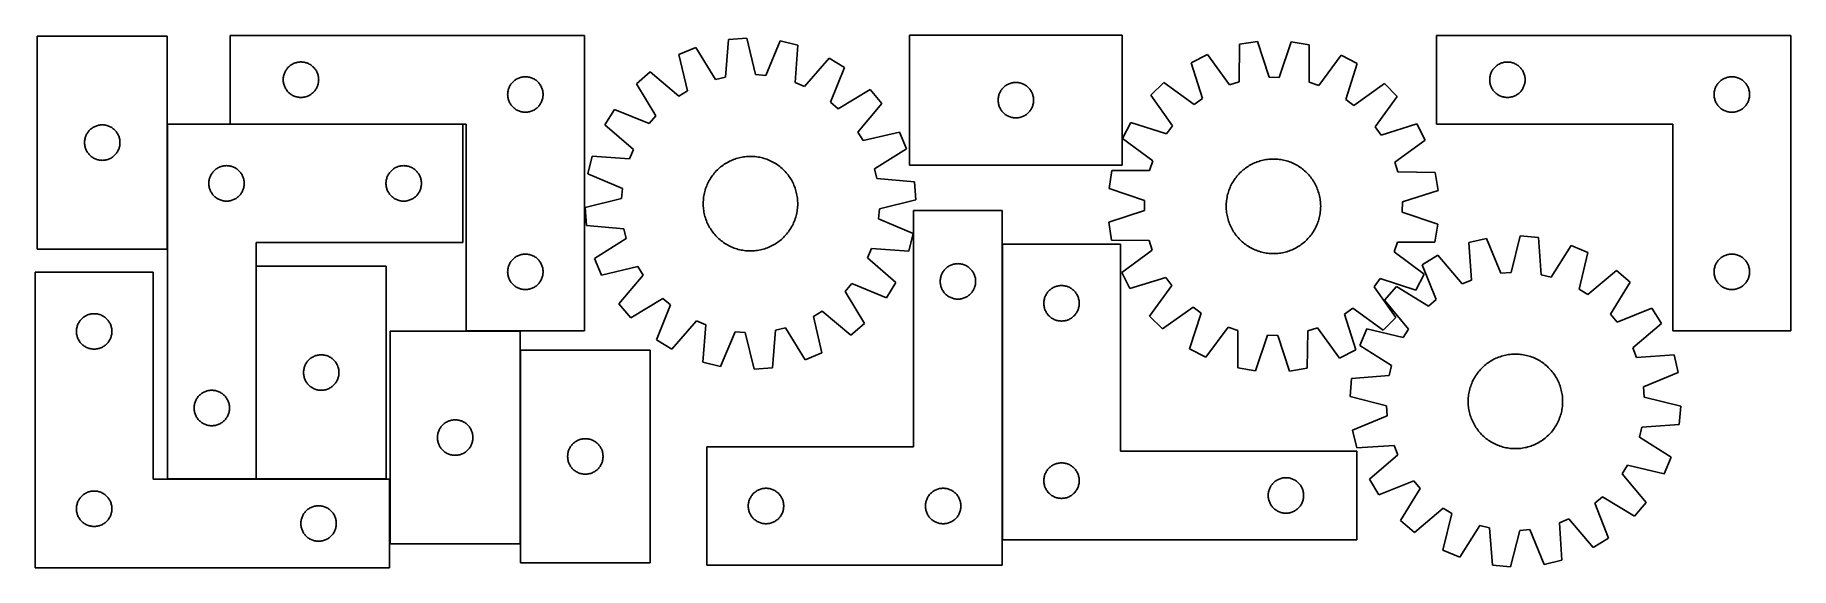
# Model space of a CAD drawing. Header units: millimetres. Extents: x 7 to 1493, y 7 to 458.
import ezdxf

# ---------------------------------------------------------------- set-up
doc = ezdxf.new("R2010")
doc.units = ezdxf.units.MM
doc.layers.add('COMMON', color=5, linetype='CONTINUOUS', true_color=0x0000ff)
doc.layers.add('CUT', color=7, linetype='CONTINUOUS', true_color=0x000000)

msp = doc.modelspace()

# ---------------------------------------------------------------- linework, layer by layer
at = {"layer": 'COMMON'}
for p, q in [((118.865578, 277.034726), (118.865578, 382.539362)), ((368.965578, 382.639363), (171.967951, 382.639363)), ((825.793968, 281.09845), (825.793968, 31.09845)), ((194.065578, 262.539362), (194.065578, 82.539362)), ((417.534841, 207.639363), (371.967951, 207.639363)), ((417.634842, 27.539362), (417.634842, 191.566709)), ((118.965578, 82.439361), (193.965578, 82.439361)), ((194.165579, 82.439361), (304.165579, 82.439361))]:
    msp.add_line(p, q, dxfattribs=at)
at = {"layer": 'CUT'}
for p, q in [((8.765577, 457.034726), (8.765577, 277.034726)), ((118.765577, 457.034726), (8.765577, 457.034726)), ((118.765577, 277.034726), (118.765577, 457.034726)), ((471.967951, 457.739363), (171.967951, 457.739363)), ((171.967951, 457.739363), (171.967951, 382.739363)), ((471.967951, 207.739363), (471.967951, 457.739363)), ((566.256811, 447.526363), (552.037353, 441.649498)), ((582.9817, 420.521681), (566.256811, 447.526363)), ((594.012331, 454.166916), (591.320697, 422.516799)), ((609.351891, 455.362092), (594.012331, 454.166916)), ((616.913299, 424.510839), (609.351891, 455.362092)), ((637.801003, 453.100706), (625.460683, 423.831417)), ((652.759121, 449.497202), (637.801003, 453.100706)), ((650.416886, 417.819312), (652.759121, 449.497202)), ((927.241088, 457.924867), (747.241088, 457.924867)), ((747.241088, 457.924867), (747.241088, 347.924867)), ((927.241088, 347.924867), (927.241088, 457.924867)), ((1026.619849, 450.175583), (1026.264395, 418.413209)), ((1041.829882, 452.496238), (1026.619849, 450.175583)), ((1051.640895, 422.285002), (1041.829882, 452.496238)), ((1070.36827, 452.334329), (1060.2151, 422.236357)), ((1085.550993, 449.841244), (1070.36827, 452.334329)), ((1085.546035, 418.076881), (1085.550993, 449.841244)), ((1493.406313, 457.714423), (1193.406313, 457.714423)), ((1193.406313, 457.714423), (1193.406313, 382.714423)), ((1493.406313, 207.714423), (1493.406313, 457.714423)), ((221.225668, 430.708525), (221.77885, 431.247643)), ((221.77885, 431.247643), (222.359053, 431.757569)), ((222.359053, 431.757569), (222.964736, 432.236951)), ((222.964736, 432.236951), (223.594295, 432.684518)), ((223.594295, 432.684518), (224.246059, 433.099082)), ((224.246059, 433.099082), (224.918299, 433.479545)), ((224.918299, 433.479545), (225.609235, 433.824897)), ((225.609235, 433.824897), (226.317032, 434.134222)), ((226.317032, 434.134222), (227.039815, 434.406701)), ((227.039815, 434.406701), (227.775666, 434.641611)), ((227.775666, 434.641611), (228.522634, 434.838328)), ((228.522634, 434.838328), (229.278739, 434.996332)), ((229.278739, 434.996332), (230.041975, 435.115203)), ((230.041975, 435.115203), (230.810319, 435.194626)), ((230.810319, 435.194626), (231.581732, 435.23439)), ((231.581732, 435.23439), (232.354169, 435.23439)), ((232.354169, 435.23439), (233.125582, 435.194626)), ((233.125582, 435.194626), (233.893926, 435.115203)), ((233.893926, 435.115203), (234.657162, 434.996332)), ((234.657162, 434.996332), (235.413267, 434.838328)), ((235.413267, 434.838328), (236.160235, 434.641611)), ((236.160235, 434.641611), (236.896086, 434.406701)), ((236.896086, 434.406701), (237.618869, 434.134222)), ((237.618869, 434.134222), (238.326666, 433.824897)), ((238.326666, 433.824897), (239.017602, 433.479545)), ((239.017602, 433.479545), (239.689843, 433.099082)), ((239.689843, 433.099082), (240.341606, 432.684518)), ((240.341606, 432.684518), (240.971165, 432.236951)), ((240.971165, 432.236951), (241.576848, 431.757569)), ((241.576848, 431.757569), (242.157051, 431.247643)), ((242.157051, 431.247643), (242.710233, 430.708525)), ((552.037353, 441.649498), (559.25788, 410.716688)), ((679.117027, 438.555236), (658.335978, 414.531857)), ((692.229499, 430.505787), (679.117027, 438.555236)), ((999.428196, 441.510721), (985.679717, 434.603488)), ((985.679717, 434.603488), (995.156773, 404.285834)), ((1018.094809, 415.809898), (999.428196, 441.510721)), ((1112.642581, 440.868412), (1093.685558, 415.381042)), ((1126.311803, 433.805628), (1112.642581, 440.868412)), ((1116.49136, 403.597456), (1126.311803, 433.805628)), ((1242.66403, 430.683585), (1243.217213, 431.222704)), ((1243.217213, 431.222704), (1243.797415, 431.73263)), ((1243.797415, 431.73263), (1244.403098, 432.212012)), ((1244.403098, 432.212012), (1245.032657, 432.659578)), ((1245.032657, 432.659578), (1245.684421, 433.074143)), ((1245.684421, 433.074143), (1246.356662, 433.454605)), ((1246.356662, 433.454605), (1247.047597, 433.799957)), ((1247.047597, 433.799957), (1247.755394, 434.109283)), ((1247.755394, 434.109283), (1248.478177, 434.381762)), ((1248.478177, 434.381762), (1249.214028, 434.616671)), ((1249.214028, 434.616671), (1249.960997, 434.813389)), ((1249.960997, 434.813389), (1250.717101, 434.971392)), ((1250.717101, 434.971392), (1251.480337, 435.090263)), ((1251.480337, 435.090263), (1252.248681, 435.169686)), ((1252.248681, 435.169686), (1253.020094, 435.20945)), ((1253.020094, 435.20945), (1253.792531, 435.20945)), ((1253.792531, 435.20945), (1254.563945, 435.169686)), ((1254.563945, 435.169686), (1255.332288, 435.090263)), ((1255.332288, 435.090263), (1256.095524, 434.971392)), ((1256.095524, 434.971392), (1256.851629, 434.813389)), ((1256.851629, 434.813389), (1257.598597, 434.616671)), ((1257.598597, 434.616671), (1258.334448, 434.381762)), ((1258.334448, 434.381762), (1259.057231, 434.109283)), ((1259.057231, 434.109283), (1259.765029, 433.799957)), ((1259.765029, 433.799957), (1260.455964, 433.454605)), ((1260.455964, 433.454605), (1261.128205, 433.074143)), ((1261.128205, 433.074143), (1261.779968, 432.659578)), ((1261.779968, 432.659578), (1262.409527, 432.212012)), ((1262.409527, 432.212012), (1263.01521, 431.73263)), ((1263.01521, 431.73263), (1263.595413, 431.222704)), ((1263.595413, 431.222704), (1264.148595, 430.683585)), ((216.967951, 420.239363), (216.987839, 421.011544)), ((216.987839, 419.467181), (216.967951, 420.239363)), ((216.987839, 421.011544), (217.047452, 421.781678)), ((217.047452, 418.697048), (216.987839, 419.467181)), ((217.047452, 421.781678), (217.146632, 422.547721)), ((217.146632, 417.931004), (217.047452, 418.697048)), ((217.146632, 422.547721), (217.285115, 423.307644)), ((217.285115, 417.171082), (217.146632, 417.931004)), ((217.285115, 423.307644), (217.462535, 424.059429)), ((217.462535, 416.419296), (217.285115, 417.171082)), ((217.462535, 424.059429), (217.67842, 424.801085)), ((217.67842, 415.67764), (217.462535, 416.419296)), ((217.67842, 424.801085), (217.932198, 425.530644)), ((217.932198, 425.530644), (218.223197, 426.246171)), ((218.223197, 426.246171), (218.550644, 426.945769)), ((218.550644, 426.945769), (218.913672, 427.627584)), ((218.913672, 427.627584), (219.311317, 428.289806)), ((219.311317, 428.289806), (219.742525, 428.930679)), ((219.742525, 428.930679), (220.206153, 429.548505)), ((220.206153, 429.548505), (220.700972, 430.141644)), ((220.700972, 430.141644), (221.225668, 430.708525)), ((242.710233, 430.708525), (243.234929, 430.141644)), ((243.234929, 430.141644), (243.729748, 429.548505)), ((243.729748, 429.548505), (244.193376, 428.930679)), ((244.193376, 428.930679), (244.624584, 428.289806)), ((244.624584, 428.289806), (245.022229, 427.627584)), ((245.022229, 427.627584), (245.385257, 426.945769)), ((245.385257, 426.945769), (245.712704, 426.246171)), ((245.712704, 426.246171), (246.003703, 425.530644)), ((246.003703, 425.530644), (246.257481, 424.801085)), ((246.257481, 424.801085), (246.473366, 424.059429)), ((246.473366, 416.419296), (246.257481, 415.67764)), ((246.473366, 424.059429), (246.650786, 423.307644)), ((246.650786, 417.171082), (246.473366, 416.419296)), ((246.650786, 423.307644), (246.789269, 422.547721)), ((246.789269, 417.931004), (246.650786, 417.171082)), ((246.789269, 422.547721), (246.888449, 421.781678)), ((246.888449, 418.697048), (246.789269, 417.931004)), ((246.888449, 421.781678), (246.948062, 421.011544)), ((246.948062, 419.467181), (246.888449, 418.697048)), ((246.948062, 421.011544), (246.967951, 420.239363)), ((246.967951, 420.239363), (246.948062, 419.467181)), ((409.311317, 415.789806), (409.742525, 416.430679)), ((409.742525, 416.430679), (410.206153, 417.048505)), ((410.206153, 417.048505), (410.700972, 417.641644)), ((410.700972, 417.641644), (411.225668, 418.208525)), ((411.225668, 418.208525), (411.77885, 418.747643)), ((411.77885, 418.747643), (412.359053, 419.257569)), ((412.359053, 419.257569), (412.964736, 419.736951)), ((412.964736, 419.736951), (413.594295, 420.184518)), ((413.594295, 420.184518), (414.246059, 420.599082)), ((414.246059, 420.599082), (414.918299, 420.979545)), ((414.918299, 420.979545), (415.609235, 421.324897)), ((415.609235, 421.324897), (416.317032, 421.634222)), ((416.317032, 421.634222), (417.039815, 421.906701)), ((417.039815, 421.906701), (417.775666, 422.141611)), ((417.775666, 422.141611), (418.522634, 422.338328)), ((418.522634, 422.338328), (419.278739, 422.496332)), ((419.278739, 422.496332), (420.041975, 422.615203)), ((420.041975, 422.615203), (420.810319, 422.694626)), ((420.810319, 422.694626), (421.581732, 422.73439)), ((421.581732, 422.73439), (422.354169, 422.73439)), ((422.354169, 422.73439), (423.125582, 422.694626)), ((423.125582, 422.694626), (423.893926, 422.615203)), ((423.893926, 422.615203), (424.657162, 422.496332)), ((424.657162, 422.496332), (425.413267, 422.338328)), ((425.413267, 422.338328), (426.160235, 422.141611)), ((426.160235, 422.141611), (426.896086, 421.906701)), ((426.896086, 421.906701), (427.618869, 421.634222)), ((427.618869, 421.634222), (428.326666, 421.324897)), ((428.326666, 421.324897), (429.017602, 420.979545)), ((429.017602, 420.979545), (429.689843, 420.599082)), ((429.689843, 420.599082), (430.341606, 420.184518)), ((430.341606, 420.184518), (430.971165, 419.736951)), ((430.971165, 419.736951), (431.576848, 419.257569)), ((431.576848, 419.257569), (432.157051, 418.747643)), ((432.157051, 418.747643), (432.710233, 418.208525)), ((432.710233, 418.208525), (433.234929, 417.641644)), ((433.234929, 417.641644), (433.729748, 417.048505)), ((433.729748, 417.048505), (434.193376, 416.430679)), ((434.193376, 416.430679), (434.624584, 415.789806)), ((527.692328, 426.75703), (515.984871, 416.773745)), ((515.984871, 416.773745), (532.410764, 389.58616)), ((551.943548, 406.242326), (527.692328, 426.75703)), ((591.320697, 422.516799), (582.9817, 420.521681)), ((625.460683, 423.831417), (616.913299, 424.510839)), ((658.335978, 414.531857), (650.416886, 417.819312)), ((680.212895, 401.102114), (692.229499, 430.505787)), ((830.191436, 416.165049), (830.882372, 416.510401)), ((830.882372, 416.510401), (831.590169, 416.819726)), ((831.590169, 416.819726), (832.312952, 417.092205)), ((832.312952, 417.092205), (833.048803, 417.327115)), ((833.048803, 417.327115), (833.795771, 417.523832)), ((833.795771, 417.523832), (834.551876, 417.681836)), ((834.551876, 417.681836), (835.315112, 417.800707)), ((835.315112, 417.800707), (836.083456, 417.88013)), ((836.083456, 417.88013), (836.854869, 417.919894)), ((836.854869, 417.919894), (837.627306, 417.919894)), ((837.627306, 417.919894), (838.398719, 417.88013)), ((838.398719, 417.88013), (839.167063, 417.800707)), ((839.167063, 417.800707), (839.930299, 417.681836)), ((839.930299, 417.681836), (840.686404, 417.523832)), ((840.686404, 417.523832), (841.433372, 417.327115)), ((841.433372, 417.327115), (842.169223, 417.092205)), ((842.169223, 417.092205), (842.892006, 416.819726)), ((842.892006, 416.819726), (843.599803, 416.510401)), ((843.599803, 416.510401), (844.290739, 416.165049)), ((962.496508, 417.960032), (951.555379, 407.142349)), ((988.191503, 399.285397), (962.496508, 417.960032)), ((1026.264395, 418.413209), (1018.094809, 415.809898)), ((1060.2151, 422.236357), (1051.640895, 422.285002)), ((1093.685558, 415.381042), (1085.546035, 418.076881)), ((1149.304676, 416.900197), (1123.399445, 398.51831)), ((1160.122358, 405.959069), (1149.304676, 416.900197)), ((1238.406313, 420.214423), (1238.426201, 420.986604)), ((1238.426201, 419.442242), (1238.406313, 420.214423)), ((1238.426201, 420.986604), (1238.485815, 421.756738)), ((1238.485815, 418.672108), (1238.426201, 419.442242)), ((1238.485815, 421.756738), (1238.584994, 422.522782)), ((1238.584994, 417.906064), (1238.485815, 418.672108)), ((1238.584994, 422.522782), (1238.723477, 423.282704)), ((1238.723477, 417.146142), (1238.584994, 417.906064)), ((1238.723477, 423.282704), (1238.900897, 424.03449)), ((1238.900897, 416.394356), (1238.723477, 417.146142)), ((1238.900897, 424.03449), (1239.116782, 424.776146)), ((1239.116782, 415.652701), (1238.900897, 416.394356)), ((1239.116782, 424.776146), (1239.37056, 425.505704)), ((1239.37056, 425.505704), (1239.661559, 426.221232)), ((1239.661559, 426.221232), (1239.989006, 426.92083)), ((1239.989006, 426.92083), (1240.352034, 427.602644)), ((1240.352034, 427.602644), (1240.749679, 428.264866)), ((1240.749679, 428.264866), (1241.180888, 428.90574)), ((1241.180888, 428.90574), (1241.644516, 429.523565)), ((1241.644516, 429.523565), (1242.139334, 430.116705)), ((1242.139334, 430.116705), (1242.66403, 430.683585)), ((1264.148595, 430.683585), (1264.673292, 430.116705)), ((1264.673292, 430.116705), (1265.16811, 429.523565)), ((1265.16811, 429.523565), (1265.631738, 428.90574)), ((1265.631738, 428.90574), (1266.062946, 428.264866)), ((1266.062946, 428.264866), (1266.460591, 427.602644)), ((1266.460591, 427.602644), (1266.823619, 426.92083)), ((1266.823619, 426.92083), (1267.151066, 426.221232)), ((1267.151066, 426.221232), (1267.442065, 425.505704)), ((1267.442065, 425.505704), (1267.695843, 424.776146)), ((1267.695843, 424.776146), (1267.911729, 424.03449)), ((1267.911729, 416.394356), (1267.695843, 415.652701)), ((1267.911729, 424.03449), (1268.089148, 423.282704)), ((1268.089148, 417.146142), (1267.911729, 416.394356)), ((1268.089148, 423.282704), (1268.227631, 422.522782)), ((1268.227631, 417.906064), (1268.089148, 417.146142)), ((1268.227631, 422.522782), (1268.326811, 421.756738)), ((1268.326811, 418.672108), (1268.227631, 417.906064)), ((1268.326811, 421.756738), (1268.386424, 420.986604)), ((1268.386424, 419.442242), (1268.326811, 418.672108)), ((1268.386424, 420.986604), (1268.406313, 420.214423)), ((1268.406313, 420.214423), (1268.386424, 419.442242)), ((1430.749679, 415.764866), (1431.180888, 416.40574)), ((1431.180888, 416.40574), (1431.644516, 417.023565)), ((1431.644516, 417.023565), (1432.139334, 417.616705)), ((1432.139334, 417.616705), (1432.66403, 418.183585)), ((1432.66403, 418.183585), (1433.217213, 418.722704)), ((1433.217213, 418.722704), (1433.797415, 419.23263)), ((1433.797415, 419.23263), (1434.403098, 419.712012)), ((1434.403098, 419.712012), (1435.032657, 420.159578)), ((1435.032657, 420.159578), (1435.684421, 420.574143)), ((1435.684421, 420.574143), (1436.356662, 420.954605)), ((1436.356662, 420.954605), (1437.047597, 421.299957)), ((1437.047597, 421.299957), (1437.755394, 421.609283)), ((1437.755394, 421.609283), (1438.478177, 421.881762)), ((1438.478177, 421.881762), (1439.214028, 422.116671)), ((1439.214028, 422.116671), (1439.960997, 422.313389)), ((1439.960997, 422.313389), (1440.717101, 422.471392)), ((1440.717101, 422.471392), (1441.480337, 422.590263)), ((1441.480337, 422.590263), (1442.248681, 422.669686)), ((1442.248681, 422.669686), (1443.020094, 422.70945)), ((1443.020094, 422.70945), (1443.792531, 422.70945)), ((1443.792531, 422.70945), (1444.563945, 422.669686)), ((1444.563945, 422.669686), (1445.332288, 422.590263)), ((1445.332288, 422.590263), (1446.095524, 422.471392)), ((1446.095524, 422.471392), (1446.851629, 422.313389)), ((1446.851629, 422.313389), (1447.598597, 422.116671)), ((1447.598597, 422.116671), (1448.334448, 421.881762)), ((1448.334448, 421.881762), (1449.057231, 421.609283)), ((1449.057231, 421.609283), (1449.765029, 421.299957)), ((1449.765029, 421.299957), (1450.455964, 420.954605)), ((1450.455964, 420.954605), (1451.128205, 420.574143)), ((1451.128205, 420.574143), (1451.779968, 420.159578)), ((1451.779968, 420.159578), (1452.409527, 419.712012)), ((1452.409527, 419.712012), (1453.01521, 419.23263)), ((1453.01521, 419.23263), (1453.595413, 418.722704)), ((1453.595413, 418.722704), (1454.148595, 418.183585)), ((1454.148595, 418.183585), (1454.673292, 417.616705)), ((1454.673292, 417.616705), (1455.16811, 417.023565)), ((1455.16811, 417.023565), (1455.631738, 416.40574)), ((1455.631738, 416.40574), (1456.062946, 415.764866)), ((217.932198, 414.948081), (217.67842, 415.67764)), ((218.223197, 414.232554), (217.932198, 414.948081)), ((218.550644, 413.532956), (218.223197, 414.232554)), ((218.913672, 412.851142), (218.550644, 413.532956)), ((219.311317, 412.18892), (218.913672, 412.851142)), ((219.742525, 411.548046), (219.311317, 412.18892)), ((220.206153, 410.93022), (219.742525, 411.548046)), ((220.700972, 410.337081), (220.206153, 410.93022)), ((221.225668, 409.7702), (220.700972, 410.337081)), ((221.77885, 409.231082), (221.225668, 409.7702)), ((222.359053, 408.721156), (221.77885, 409.231082)), ((222.964736, 408.241774), (222.359053, 408.721156)), ((223.594295, 407.794207), (222.964736, 408.241774)), ((224.246059, 407.379643), (223.594295, 407.794207)), ((224.918299, 406.999181), (224.246059, 407.379643)), ((225.609235, 406.653829), (224.918299, 406.999181)), ((226.317032, 406.344503), (225.609235, 406.653829)), ((227.039815, 406.072024), (226.317032, 406.344503)), ((227.775666, 405.837114), (227.039815, 406.072024)), ((228.522634, 405.640397), (227.775666, 405.837114)), ((229.278739, 405.482393), (228.522634, 405.640397)), ((230.041975, 405.363522), (229.278739, 405.482393)), ((230.810319, 405.2841), (230.041975, 405.363522)), ((231.581732, 405.244336), (230.810319, 405.2841)), ((232.354169, 405.244336), (231.581732, 405.244336)), ((233.125582, 405.2841), (232.354169, 405.244336)), ((233.893926, 405.363522), (233.125582, 405.2841)), ((234.657162, 405.482393), (233.893926, 405.363522)), ((235.413267, 405.640397), (234.657162, 405.482393)), ((236.160235, 405.837114), (235.413267, 405.640397)), ((236.896086, 406.072024), (236.160235, 405.837114)), ((237.618869, 406.344503), (236.896086, 406.072024)), ((238.326666, 406.653829), (237.618869, 406.344503)), ((239.017602, 406.999181), (238.326666, 406.653829)), ((239.689843, 407.379643), (239.017602, 406.999181)), ((240.341606, 407.794207), (239.689843, 407.379643)), ((240.971165, 408.241774), (240.341606, 407.794207)), ((241.576848, 408.721156), (240.971165, 408.241774)), ((242.157051, 409.231082), (241.576848, 408.721156)), ((242.710233, 409.7702), (242.157051, 409.231082)), ((243.234929, 410.337081), (242.710233, 409.7702)), ((243.729748, 410.93022), (243.234929, 410.337081)), ((244.193376, 411.548046), (243.729748, 410.93022)), ((244.624584, 412.18892), (244.193376, 411.548046)), ((245.022229, 412.851142), (244.624584, 412.18892)), ((245.385257, 413.532956), (245.022229, 412.851142)), ((245.712704, 414.232554), (245.385257, 413.532956)), ((246.003703, 414.948081), (245.712704, 414.232554)), ((246.257481, 415.67764), (246.003703, 414.948081)), ((406.967951, 407.739363), (406.987839, 408.511544)), ((406.987839, 406.967181), (406.967951, 407.739363)), ((406.987839, 408.511544), (407.047452, 409.281678)), ((407.047452, 406.197048), (406.987839, 406.967181)), ((407.047452, 409.281678), (407.146632, 410.047721)), ((407.146632, 405.431004), (407.047452, 406.197048)), ((407.146632, 410.047721), (407.285115, 410.807644)), ((407.285115, 404.671082), (407.146632, 405.431004)), ((407.285115, 410.807644), (407.462535, 411.559429)), ((407.462535, 403.919296), (407.285115, 404.671082)), ((407.462535, 411.559429), (407.67842, 412.301085)), ((407.67842, 403.17764), (407.462535, 403.919296)), ((407.67842, 412.301085), (407.932198, 413.030644)), ((407.932198, 402.448081), (407.67842, 403.17764)), ((407.932198, 413.030644), (408.223197, 413.746171)), ((408.223197, 401.732554), (407.932198, 402.448081)), ((408.223197, 413.746171), (408.550644, 414.445769)), ((408.550644, 401.032956), (408.223197, 401.732554)), ((408.550644, 414.445769), (408.913672, 415.127584)), ((408.913672, 415.127584), (409.311317, 415.789806)), ((434.624584, 415.789806), (435.022229, 415.127584)), ((435.022229, 415.127584), (435.385257, 414.445769)), ((435.385257, 414.445769), (435.712704, 413.746171)), ((435.712704, 401.732554), (435.385257, 401.032956)), ((435.712704, 413.746171), (436.003703, 413.030644)), ((436.003703, 402.448081), (435.712704, 401.732554)), ((436.003703, 413.030644), (436.257481, 412.301085)), ((436.257481, 403.17764), (436.003703, 402.448081)), ((436.257481, 412.301085), (436.473366, 411.559429)), ((436.473366, 403.919296), (436.257481, 403.17764)), ((436.473366, 411.559429), (436.650786, 410.807644)), ((436.650786, 404.671082), (436.473366, 403.919296)), ((436.650786, 410.807644), (436.789269, 410.047721)), ((436.789269, 405.431004), (436.650786, 404.671082)), ((436.789269, 410.047721), (436.888449, 409.281678)), ((436.888449, 406.197048), (436.789269, 405.431004)), ((436.888449, 409.281678), (436.948062, 408.511544)), ((436.948062, 406.967181), (436.888449, 406.197048)), ((436.948062, 408.511544), (436.967951, 407.739363)), ((436.967951, 407.739363), (436.948062, 406.967181)), ((559.25788, 410.716688), (551.943548, 406.242326)), ((713.916104, 411.954318), (686.728519, 395.528425)), ((723.89939, 400.246861), (713.916104, 411.954318)), ((822.241088, 402.924867), (822.260976, 403.697048)), ((822.260976, 402.152685), (822.241088, 402.924867)), ((822.260976, 403.697048), (822.320589, 404.467182)), ((822.320589, 401.382552), (822.260976, 402.152685)), ((822.320589, 404.467182), (822.419769, 405.233225)), ((822.419769, 400.616508), (822.320589, 401.382552)), ((822.419769, 405.233225), (822.558252, 405.993148)), ((822.558252, 405.993148), (822.735672, 406.744933)), ((822.735672, 406.744933), (822.951557, 407.486589)), ((822.951557, 407.486589), (823.205335, 408.216148)), ((823.205335, 408.216148), (823.496334, 408.931675)), ((823.496334, 408.931675), (823.823781, 409.631274)), ((823.823781, 409.631274), (824.186809, 410.313088)), ((824.186809, 410.313088), (824.584454, 410.97531)), ((824.584454, 410.97531), (825.015662, 411.616183)), ((825.015662, 411.616183), (825.47929, 412.234009)), ((825.47929, 412.234009), (825.974109, 412.827148)), ((825.974109, 412.827148), (826.498805, 413.394029)), ((826.498805, 413.394029), (827.051987, 413.933147)), ((827.051987, 413.933147), (827.63219, 414.443073)), ((827.63219, 414.443073), (828.237873, 414.922455)), ((828.237873, 414.922455), (828.867432, 415.370022)), ((828.867432, 415.370022), (829.519196, 415.784586)), ((829.519196, 415.784586), (830.191436, 416.165049)), ((844.290739, 416.165049), (844.96298, 415.784586)), ((844.96298, 415.784586), (845.614743, 415.370022)), ((845.614743, 415.370022), (846.244302, 414.922455)), ((846.244302, 414.922455), (846.849985, 414.443073)), ((846.849985, 414.443073), (847.430188, 413.933147)), ((847.430188, 413.933147), (847.98337, 413.394029)), ((847.98337, 413.394029), (848.508066, 412.827148)), ((848.508066, 412.827148), (849.002885, 412.234009)), ((849.002885, 412.234009), (849.466513, 411.616183)), ((849.466513, 411.616183), (849.897721, 410.97531)), ((849.897721, 410.97531), (850.295366, 410.313088)), ((850.295366, 410.313088), (850.658394, 409.631274)), ((850.658394, 409.631274), (850.985841, 408.931675)), ((850.985841, 408.931675), (851.27684, 408.216148)), ((851.27684, 408.216148), (851.530618, 407.486589)), ((851.530618, 407.486589), (851.746503, 406.744933)), ((851.746503, 406.744933), (851.923923, 405.993148)), ((851.923923, 405.993148), (852.062406, 405.233225)), ((852.062406, 405.233225), (852.161586, 404.467182)), ((852.161586, 401.382552), (852.062406, 400.616508)), ((852.161586, 404.467182), (852.221199, 403.697048)), ((852.221199, 402.152685), (852.161586, 401.382552)), ((852.221199, 403.697048), (852.241088, 402.924867)), ((852.241088, 402.924867), (852.221199, 402.152685)), ((951.555379, 407.142349), (969.937266, 381.237118)), ((995.156773, 404.285834), (988.191503, 399.285397)), ((1123.399445, 398.51831), (1116.49136, 403.597456)), ((1141.447724, 380.264074), (1160.122358, 405.959069)), ((1239.37056, 414.923142), (1239.116782, 415.652701)), ((1239.661559, 414.207615), (1239.37056, 414.923142)), ((1239.989006, 413.508016), (1239.661559, 414.207615)), ((1240.352034, 412.826202), (1239.989006, 413.508016)), ((1240.749679, 412.16398), (1240.352034, 412.826202)), ((1241.180888, 411.523107), (1240.749679, 412.16398)), ((1241.644516, 410.905281), (1241.180888, 411.523107)), ((1242.139334, 410.312141), (1241.644516, 410.905281)), ((1242.66403, 409.745261), (1242.139334, 410.312141)), ((1243.217213, 409.206143), (1242.66403, 409.745261)), ((1243.797415, 408.696216), (1243.217213, 409.206143)), ((1244.403098, 408.216834), (1243.797415, 408.696216)), ((1245.032657, 407.769268), (1244.403098, 408.216834)), ((1245.684421, 407.354704), (1245.032657, 407.769268)), ((1246.356662, 406.974241), (1245.684421, 407.354704)), ((1247.047597, 406.628889), (1246.356662, 406.974241)), ((1247.755394, 406.319564), (1247.047597, 406.628889)), ((1248.478177, 406.047085), (1247.755394, 406.319564)), ((1249.214028, 405.812175), (1248.478177, 406.047085)), ((1249.960997, 405.615458), (1249.214028, 405.812175)), ((1250.717101, 405.457454), (1249.960997, 405.615458)), ((1251.480337, 405.338583), (1250.717101, 405.457454)), ((1252.248681, 405.25916), (1251.480337, 405.338583)), ((1253.020094, 405.219396), (1252.248681, 405.25916)), ((1253.792531, 405.219396), (1253.020094, 405.219396)), ((1254.563945, 405.25916), (1253.792531, 405.219396)), ((1255.332288, 405.338583), (1254.563945, 405.25916)), ((1256.095524, 405.457454), (1255.332288, 405.338583)), ((1256.851629, 405.615458), (1256.095524, 405.457454)), ((1257.598597, 405.812175), (1256.851629, 405.615458)), ((1258.334448, 406.047085), (1257.598597, 405.812175)), ((1259.057231, 406.319564), (1258.334448, 406.047085)), ((1259.765029, 406.628889), (1259.057231, 406.319564)), ((1260.455964, 406.974241), (1259.765029, 406.628889)), ((1261.128205, 407.354704), (1260.455964, 406.974241)), ((1261.779968, 407.769268), (1261.128205, 407.354704)), ((1262.409527, 408.216834), (1261.779968, 407.769268)), ((1263.01521, 408.696216), (1262.409527, 408.216834)), ((1263.595413, 409.206143), (1263.01521, 408.696216)), ((1264.148595, 409.745261), (1263.595413, 409.206143)), ((1264.673292, 410.312141), (1264.148595, 409.745261)), ((1265.16811, 410.905281), (1264.673292, 410.312141)), ((1265.631738, 411.523107), (1265.16811, 410.905281)), ((1266.062946, 412.16398), (1265.631738, 411.523107)), ((1266.460591, 412.826202), (1266.062946, 412.16398)), ((1266.823619, 413.508016), (1266.460591, 412.826202)), ((1267.151066, 414.207615), (1266.823619, 413.508016)), ((1267.442065, 414.923142), (1267.151066, 414.207615)), ((1267.695843, 415.652701), (1267.442065, 414.923142)), ((1428.406313, 407.714423), (1428.426201, 408.486604)), ((1428.426201, 406.942242), (1428.406313, 407.714423)), ((1428.426201, 408.486604), (1428.485815, 409.256738)), ((1428.485815, 406.172108), (1428.426201, 406.942242)), ((1428.485815, 409.256738), (1428.584994, 410.022782)), ((1428.584994, 405.406064), (1428.485815, 406.172108)), ((1428.584994, 410.022782), (1428.723477, 410.782704)), ((1428.723477, 404.646142), (1428.584994, 405.406064)), ((1428.723477, 410.782704), (1428.900897, 411.53449)), ((1428.900897, 403.894356), (1428.723477, 404.646142)), ((1428.900897, 411.53449), (1429.116782, 412.276146)), ((1429.116782, 403.152701), (1428.900897, 403.894356)), ((1429.116782, 412.276146), (1429.37056, 413.005704)), ((1429.37056, 402.423142), (1429.116782, 403.152701)), ((1429.37056, 413.005704), (1429.661559, 413.721232)), ((1429.661559, 401.707615), (1429.37056, 402.423142)), ((1429.661559, 413.721232), (1429.989006, 414.42083)), ((1429.989006, 401.008016), (1429.661559, 401.707615)), ((1429.989006, 414.42083), (1430.352034, 415.102644)), ((1430.352034, 415.102644), (1430.749679, 415.764866)), ((1456.062946, 415.764866), (1456.460591, 415.102644)), ((1456.460591, 415.102644), (1456.823619, 414.42083)), ((1456.823619, 414.42083), (1457.151066, 413.721232)), ((1457.151066, 401.707615), (1456.823619, 401.008016)), ((1457.151066, 413.721232), (1457.442065, 413.005704)), ((1457.442065, 402.423142), (1457.151066, 401.707615)), ((1457.442065, 413.005704), (1457.695843, 412.276146)), ((1457.695843, 403.152701), (1457.442065, 402.423142)), ((1457.695843, 412.276146), (1457.911729, 411.53449)), ((1457.911729, 403.894356), (1457.695843, 403.152701)), ((1457.911729, 411.53449), (1458.089148, 410.782704)), ((1458.089148, 404.646142), (1457.911729, 403.894356)), ((1458.089148, 410.782704), (1458.227631, 410.022782)), ((1458.227631, 405.406064), (1458.089148, 404.646142)), ((1458.227631, 410.022782), (1458.326811, 409.256738)), ((1458.326811, 406.172108), (1458.227631, 405.406064)), ((1458.326811, 409.256738), (1458.386424, 408.486604)), ((1458.386424, 406.942242), (1458.326811, 406.172108)), ((1458.386424, 408.486604), (1458.406313, 407.714423)), ((1458.406313, 407.714423), (1458.386424, 406.942242)), ((408.913672, 400.351142), (408.550644, 401.032956)), ((409.311317, 399.68892), (408.913672, 400.351142)), ((409.742525, 399.048046), (409.311317, 399.68892)), ((410.206153, 398.43022), (409.742525, 399.048046)), ((410.700972, 397.837081), (410.206153, 398.43022)), ((411.225668, 397.2702), (410.700972, 397.837081)), ((411.77885, 396.731082), (411.225668, 397.2702)), ((412.359053, 396.221156), (411.77885, 396.731082)), ((412.964736, 395.741774), (412.359053, 396.221156)), ((413.594295, 395.294207), (412.964736, 395.741774)), ((414.246059, 394.879643), (413.594295, 395.294207)), ((414.918299, 394.499181), (414.246059, 394.879643)), ((415.609235, 394.153829), (414.918299, 394.499181)), ((416.317032, 393.844503), (415.609235, 394.153829)), ((417.039815, 393.572024), (416.317032, 393.844503)), ((417.775666, 393.337114), (417.039815, 393.572024)), ((418.522634, 393.140397), (417.775666, 393.337114)), ((419.278739, 392.982393), (418.522634, 393.140397)), ((420.041975, 392.863522), (419.278739, 392.982393)), ((420.810319, 392.7841), (420.041975, 392.863522)), ((421.581732, 392.744336), (420.810319, 392.7841)), ((422.354169, 392.744336), (421.581732, 392.744336)), ((423.125582, 392.7841), (422.354169, 392.744336)), ((423.893926, 392.863522), (423.125582, 392.7841)), ((424.657162, 392.982393), (423.893926, 392.863522)), ((425.413267, 393.140397), (424.657162, 392.982393)), ((426.160235, 393.337114), (425.413267, 393.140397)), ((426.896086, 393.572024), (426.160235, 393.337114)), ((427.618869, 393.844503), (426.896086, 393.572024)), ((428.326666, 394.153829), (427.618869, 393.844503)), ((429.017602, 394.499181), (428.326666, 394.153829)), ((429.689843, 394.879643), (429.017602, 394.499181)), ((430.341606, 395.294207), (429.689843, 394.879643)), ((430.971165, 395.741774), (430.341606, 395.294207)), ((431.576848, 396.221156), (430.971165, 395.741774)), ((432.157051, 396.731082), (431.576848, 396.221156)), ((432.710233, 397.2702), (432.157051, 396.731082)), ((433.234929, 397.837081), (432.710233, 397.2702)), ((433.729748, 398.43022), (433.234929, 397.837081)), ((434.193376, 399.048046), (433.729748, 398.43022)), ((434.624584, 399.68892), (434.193376, 399.048046)), ((435.022229, 400.351142), (434.624584, 399.68892)), ((435.385257, 401.032956), (435.022229, 400.351142)), ((497.433402, 395.08714), (489.383953, 381.974668)), ((526.837075, 383.070536), (497.433402, 395.08714)), ((532.410764, 389.58616), (526.837075, 383.070536)), ((686.728519, 395.528425), (680.212895, 401.102114)), ((703.384685, 375.995641), (723.89939, 400.246861)), ((822.558252, 399.856586), (822.419769, 400.616508)), ((822.735672, 399.1048), (822.558252, 399.856586)), ((822.951557, 398.363144), (822.735672, 399.1048)), ((823.205335, 397.633585), (822.951557, 398.363144)), ((823.496334, 396.918058), (823.205335, 397.633585)), ((823.823781, 396.21846), (823.496334, 396.918058)), ((824.186809, 395.536646), (823.823781, 396.21846)), ((824.584454, 394.874424), (824.186809, 395.536646)), ((825.015662, 394.23355), (824.584454, 394.874424)), ((825.47929, 393.615724), (825.015662, 394.23355)), ((825.974109, 393.022585), (825.47929, 393.615724)), ((826.498805, 392.455704), (825.974109, 393.022585)), ((827.051987, 391.916586), (826.498805, 392.455704)), ((827.63219, 391.40666), (827.051987, 391.916586)), ((828.237873, 390.927278), (827.63219, 391.40666)), ((828.867432, 390.479711), (828.237873, 390.927278)), ((829.519196, 390.065147), (828.867432, 390.479711)), ((830.191436, 389.684685), (829.519196, 390.065147)), ((830.882372, 389.339333), (830.191436, 389.684685)), ((831.590169, 389.030007), (830.882372, 389.339333)), ((832.312952, 388.757528), (831.590169, 389.030007)), ((833.048803, 388.522619), (832.312952, 388.757528)), ((833.795771, 388.325901), (833.048803, 388.522619)), ((834.551876, 388.167897), (833.795771, 388.325901)), ((835.315112, 388.049027), (834.551876, 388.167897)), ((836.083456, 387.969604), (835.315112, 388.049027)), ((836.854869, 387.92984), (836.083456, 387.969604)), ((837.627306, 387.92984), (836.854869, 387.92984)), ((838.398719, 387.969604), (837.627306, 387.92984)), ((839.167063, 388.049027), (838.398719, 387.969604)), ((839.930299, 388.167897), (839.167063, 388.049027)), ((840.686404, 388.325901), (839.930299, 388.167897)), ((841.433372, 388.522619), (840.686404, 388.325901)), ((842.169223, 388.757528), (841.433372, 388.522619)), ((842.892006, 389.030007), (842.169223, 388.757528)), ((843.599803, 389.339333), (842.892006, 389.030007)), ((844.290739, 389.684685), (843.599803, 389.339333)), ((844.96298, 390.065147), (844.290739, 389.684685)), ((845.614743, 390.479711), (844.96298, 390.065147)), ((846.244302, 390.927278), (845.614743, 390.479711)), ((846.849985, 391.40666), (846.244302, 390.927278)), ((847.430188, 391.916586), (846.849985, 391.40666)), ((847.98337, 392.455704), (847.430188, 391.916586)), ((848.508066, 393.022585), (847.98337, 392.455704)), ((849.002885, 393.615724), (848.508066, 393.022585)), ((849.466513, 394.23355), (849.002885, 393.615724)), ((849.897721, 394.874424), (849.466513, 394.23355)), ((850.295366, 395.536646), (849.897721, 394.874424)), ((850.658394, 396.21846), (850.295366, 395.536646)), ((850.985841, 396.918058), (850.658394, 396.21846)), ((851.27684, 397.633585), (850.985841, 396.918058)), ((851.530618, 398.363144), (851.27684, 397.633585)), ((851.746503, 399.1048), (851.530618, 398.363144)), ((851.923923, 399.856586), (851.746503, 399.1048)), ((852.062406, 400.616508), (851.923923, 399.856586)), ((1430.352034, 400.326202), (1429.989006, 401.008016)), ((1430.749679, 399.66398), (1430.352034, 400.326202)), ((1431.180888, 399.023107), (1430.749679, 399.66398)), ((1431.644516, 398.405281), (1431.180888, 399.023107)), ((1432.139334, 397.812141), (1431.644516, 398.405281)), ((1432.66403, 397.245261), (1432.139334, 397.812141)), ((1433.217213, 396.706143), (1432.66403, 397.245261)), ((1433.797415, 396.196216), (1433.217213, 396.706143)), ((1434.403098, 395.716834), (1433.797415, 396.196216)), ((1435.032657, 395.269268), (1434.403098, 395.716834)), ((1435.684421, 394.854704), (1435.032657, 395.269268)), ((1436.356662, 394.474241), (1435.684421, 394.854704)), ((1437.047597, 394.128889), (1436.356662, 394.474241)), ((1437.755394, 393.819564), (1437.047597, 394.128889)), ((1438.478177, 393.547085), (1437.755394, 393.819564)), ((1439.214028, 393.312175), (1438.478177, 393.547085)), ((1439.960997, 393.115458), (1439.214028, 393.312175)), ((1440.717101, 392.957454), (1439.960997, 393.115458)), ((1441.480337, 392.838583), (1440.717101, 392.957454)), ((1442.248681, 392.75916), (1441.480337, 392.838583)), ((1443.020094, 392.719396), (1442.248681, 392.75916)), ((1443.792531, 392.719396), (1443.020094, 392.719396)), ((1444.563945, 392.75916), (1443.792531, 392.719396)), ((1445.332288, 392.838583), (1444.563945, 392.75916)), ((1446.095524, 392.957454), (1445.332288, 392.838583)), ((1446.851629, 393.115458), (1446.095524, 392.957454)), ((1447.598597, 393.312175), (1446.851629, 393.115458)), ((1448.334448, 393.547085), (1447.598597, 393.312175)), ((1449.057231, 393.819564), (1448.334448, 393.547085)), ((1449.765029, 394.128889), (1449.057231, 393.819564)), ((1450.455964, 394.474241), (1449.765029, 394.128889)), ((1451.128205, 394.854704), (1450.455964, 394.474241)), ((1451.779968, 395.269268), (1451.128205, 394.854704)), ((1452.409527, 395.716834), (1451.779968, 395.269268)), ((1453.01521, 396.196216), (1452.409527, 395.716834)), ((1453.595413, 396.706143), (1453.01521, 396.196216)), ((1454.148595, 397.245261), (1453.595413, 396.706143)), ((1454.673292, 397.812141), (1454.148595, 397.245261)), ((1455.16811, 398.405281), (1454.673292, 397.812141)), ((1455.631738, 399.023107), (1455.16811, 398.405281)), ((1456.062946, 399.66398), (1455.631738, 399.023107)), ((1456.460591, 400.326202), (1456.062946, 399.66398)), ((1456.823619, 401.008016), (1456.460591, 400.326202)), ((49.363328, 371.227011), (49.598238, 371.962862)), ((49.598238, 371.962862), (49.870717, 372.685645)), ((49.870717, 372.685645), (50.180043, 373.393442)), ((50.180043, 373.393442), (50.525395, 374.084377)), ((50.525395, 374.084377), (50.905857, 374.756618)), ((50.905857, 374.756618), (51.320421, 375.408382)), ((51.320421, 375.408382), (51.767988, 376.03794)), ((51.767988, 376.03794), (52.24737, 376.643624)), ((52.24737, 376.643624), (52.757296, 377.223826)), ((52.757296, 377.223826), (53.296414, 377.777009)), ((53.296414, 377.777009), (53.863295, 378.301705)), ((53.863295, 378.301705), (54.456434, 378.796523)), ((54.456434, 378.796523), (55.07426, 379.260151)), ((55.07426, 379.260151), (55.715134, 379.69136)), ((55.715134, 379.69136), (56.377356, 380.089005)), ((56.377356, 380.089005), (57.05917, 380.452032)), ((57.05917, 380.452032), (57.758768, 380.77948)), ((57.758768, 380.77948), (58.474295, 381.070478)), ((58.474295, 381.070478), (59.203854, 381.324257)), ((59.203854, 381.324257), (59.94551, 381.540142)), ((59.94551, 381.540142), (60.697296, 381.717561)), ((60.697296, 381.717561), (61.457218, 381.856045)), ((61.457218, 381.856045), (62.223262, 381.955224)), ((62.223262, 381.955224), (62.993395, 382.014838)), ((62.993395, 382.014838), (63.765577, 382.034726)), ((63.765577, 382.034726), (64.537758, 382.014838)), ((64.537758, 382.014838), (65.307891, 381.955224)), ((65.307891, 381.955224), (66.073935, 381.856045)), ((66.073935, 381.856045), (66.833858, 381.717561)), ((66.833858, 381.717561), (67.585643, 381.540142)), ((67.585643, 381.540142), (68.327299, 381.324257)), ((68.327299, 381.324257), (69.056858, 381.070478)), ((69.056858, 381.070478), (69.772385, 380.77948)), ((69.772385, 380.77948), (70.471983, 380.452032)), ((70.471983, 380.452032), (71.153798, 380.089005)), ((71.153798, 380.089005), (71.816019, 379.69136)), ((71.816019, 379.69136), (72.456893, 379.260151)), ((72.456893, 379.260151), (73.074719, 378.796523)), ((73.074719, 378.796523), (73.667858, 378.301705)), ((73.667858, 378.301705), (74.234739, 377.777009)), ((74.234739, 377.777009), (74.773857, 377.223826)), ((74.773857, 377.223826), (75.283783, 376.643624)), ((75.283783, 376.643624), (75.763165, 376.03794)), ((75.763165, 376.03794), (76.210732, 375.408382)), ((76.210732, 375.408382), (76.625296, 374.756618)), ((76.625296, 374.756618), (77.005758, 374.084377)), ((77.005758, 374.084377), (77.35111, 373.393442)), ((77.35111, 373.393442), (77.660436, 372.685645)), ((77.660436, 372.685645), (77.932915, 371.962862)), ((77.932915, 371.962862), (78.167825, 371.227011)), ((118.965578, 382.539362), (118.965578, 82.539362)), ((368.965578, 382.539362), (118.965578, 382.539362)), ((171.967951, 382.739363), (371.967951, 382.739363)), ((368.965578, 282.539362), (368.965578, 382.539362)), ((371.967951, 382.739363), (371.967951, 207.739363)), ((489.383953, 381.974668), (513.407332, 361.193618)), ((707.859047, 368.681309), (703.384685, 375.995641)), ((738.791857, 375.901836), (707.859047, 368.681309)), ((744.668723, 361.682378), (738.791857, 375.901836)), ((934.649948, 384.149476), (927.587164, 370.480254)), ((964.85812, 374.329033), (934.649948, 384.149476)), ((969.937266, 381.237118), (964.85812, 374.329033)), ((1146.448161, 373.298803), (1141.447724, 380.264074)), ((1176.765815, 382.77586), (1146.448161, 373.298803)), ((1183.673048, 369.02738), (1176.765815, 382.77586)), ((1193.406313, 382.714423), (1393.406313, 382.714423)), ((1393.406313, 382.714423), (1393.406313, 207.714423)), ((48.77055, 367.420945), (48.810314, 368.192358)), ((48.77055, 366.648507), (48.77055, 367.420945)), ((48.810314, 365.877094), (48.77055, 366.648507)), ((48.810314, 368.192358), (48.889736, 368.960702)), ((48.889736, 365.108751), (48.810314, 365.877094)), ((48.889736, 368.960702), (49.008607, 369.723938)), ((49.008607, 364.345515), (48.889736, 365.108751)), ((49.008607, 369.723938), (49.166611, 370.480042)), ((49.166611, 363.58941), (49.008607, 364.345515)), ((49.166611, 370.480042), (49.363328, 371.227011)), ((49.363328, 362.842442), (49.166611, 363.58941)), ((49.598238, 362.10659), (49.363328, 362.842442)), ((49.870717, 361.383808), (49.598238, 362.10659)), ((50.180043, 360.67601), (49.870717, 361.383808)), ((50.525395, 359.985075), (50.180043, 360.67601)), ((50.905857, 359.312834), (50.525395, 359.985075)), ((51.320421, 358.66107), (50.905857, 359.312834)), ((51.767988, 358.031512), (51.320421, 358.66107)), ((52.24737, 357.425829), (51.767988, 358.031512)), ((52.757296, 356.845626), (52.24737, 357.425829)), ((53.296414, 356.292443), (52.757296, 356.845626)), ((74.773857, 356.845626), (74.234739, 356.292443)), ((75.283783, 357.425829), (74.773857, 356.845626)), ((75.763165, 358.031512), (75.283783, 357.425829)), ((76.210732, 358.66107), (75.763165, 358.031512)), ((76.625296, 359.312834), (76.210732, 358.66107)), ((77.005758, 359.985075), (76.625296, 359.312834)), ((77.35111, 360.67601), (77.005758, 359.985075)), ((77.660436, 361.383808), (77.35111, 360.67601)), ((77.932915, 362.10659), (77.660436, 361.383808)), ((78.167825, 362.842442), (77.932915, 362.10659)), ((78.167825, 371.227011), (78.364542, 370.480042)), ((78.364542, 363.58941), (78.167825, 362.842442)), ((78.364542, 370.480042), (78.522546, 369.723938)), ((78.522546, 364.345515), (78.364542, 363.58941)), ((78.522546, 369.723938), (78.641417, 368.960702)), ((78.641417, 365.108751), (78.522546, 364.345515)), ((78.641417, 368.960702), (78.720839, 368.192358)), ((78.720839, 365.877094), (78.641417, 365.108751)), ((78.720839, 368.192358), (78.760604, 367.420945)), ((78.760604, 366.648507), (78.720839, 365.877094)), ((78.760604, 367.420945), (78.760604, 366.648507)), ((513.407332, 361.193618), (510.119877, 353.274527)), ((717.664041, 344.95749), (744.668723, 361.682378)), ((927.587164, 370.480254), (953.074534, 351.523231)), ((1157.972224, 350.360768), (1183.673048, 369.02738)), ((53.863295, 355.767747), (53.296414, 356.292443)), ((54.456434, 355.272929), (53.863295, 355.767747)), ((55.07426, 354.809301), (54.456434, 355.272929)), ((55.715134, 354.378093), (55.07426, 354.809301)), ((56.377356, 353.980448), (55.715134, 354.378093)), ((57.05917, 353.61742), (56.377356, 353.980448)), ((57.758768, 353.289973), (57.05917, 353.61742)), ((58.474295, 352.998974), (57.758768, 353.289973)), ((59.203854, 352.745195), (58.474295, 352.998974)), ((59.94551, 352.52931), (59.203854, 352.745195)), ((60.697296, 352.351891), (59.94551, 352.52931)), ((61.457218, 352.213408), (60.697296, 352.351891)), ((62.223262, 352.114228), (61.457218, 352.213408)), ((62.993395, 352.054615), (62.223262, 352.114228)), ((63.765577, 352.034726), (62.993395, 352.054615)), ((64.537758, 352.054615), (63.765577, 352.034726)), ((65.307891, 352.114228), (64.537758, 352.054615)), ((66.073935, 352.213408), (65.307891, 352.114228)), ((66.833858, 352.351891), (66.073935, 352.213408)), ((67.585643, 352.52931), (66.833858, 352.351891)), ((68.327299, 352.745195), (67.585643, 352.52931)), ((69.056858, 352.998974), (68.327299, 352.745195)), ((69.772385, 353.289973), (69.056858, 352.998974)), ((70.471983, 353.61742), (69.772385, 353.289973)), ((71.153798, 353.980448), (70.471983, 353.61742)), ((71.816019, 354.378093), (71.153798, 353.980448)), ((72.456893, 354.809301), (71.816019, 354.378093)), ((73.074719, 355.272929), (72.456893, 354.809301)), ((73.667858, 355.767747), (73.074719, 355.272929)), ((74.234739, 356.292443), (73.667858, 355.767747)), ((156.967989, 341.542576), (157.447371, 342.148259)), ((157.447371, 342.148259), (157.957297, 342.728462)), ((157.957297, 342.728462), (158.496415, 343.281644)), ((158.496415, 343.281644), (159.063296, 343.806341)), ((159.063296, 343.806341), (159.656435, 344.301159)), ((159.656435, 344.301159), (160.274261, 344.764787)), ((160.274261, 344.764787), (160.915135, 345.195995)), ((160.915135, 345.195995), (161.577357, 345.59364)), ((161.577357, 345.59364), (162.259171, 345.956668)), ((162.259171, 345.956668), (162.958769, 346.284115)), ((162.958769, 346.284115), (163.674296, 346.575114)), ((163.674296, 346.575114), (164.403855, 346.828892)), ((164.403855, 346.828892), (165.145511, 347.044777)), ((165.145511, 347.044777), (165.897297, 347.222197)), ((165.897297, 347.222197), (166.657219, 347.36068)), ((166.657219, 347.36068), (167.423263, 347.45986)), ((167.423263, 347.45986), (168.193396, 347.519473)), ((168.193396, 347.519473), (168.965578, 347.539362)), ((168.965578, 347.539362), (169.737759, 347.519473)), ((169.737759, 347.519473), (170.507892, 347.45986)), ((170.507892, 347.45986), (171.273936, 347.36068)), ((171.273936, 347.36068), (172.033859, 347.222197)), ((172.033859, 347.222197), (172.785644, 347.044777)), ((172.785644, 347.044777), (173.5273, 346.828892)), ((173.5273, 346.828892), (174.256859, 346.575114)), ((174.256859, 346.575114), (174.972386, 346.284115)), ((174.972386, 346.284115), (175.671984, 345.956668)), ((175.671984, 345.956668), (176.353799, 345.59364)), ((176.353799, 345.59364), (177.01602, 345.195995)), ((177.01602, 345.195995), (177.656894, 344.764787)), ((177.656894, 344.764787), (178.27472, 344.301159)), ((178.27472, 344.301159), (178.867859, 343.806341)), ((178.867859, 343.806341), (179.43474, 343.281644)), ((179.43474, 343.281644), (179.973858, 342.728462)), ((179.973858, 342.728462), (180.483784, 342.148259)), ((180.483784, 342.148259), (180.963166, 341.542576)), ((306.967989, 341.542576), (307.447371, 342.148259)), ((307.447371, 342.148259), (307.957297, 342.728462)), ((307.957297, 342.728462), (308.496415, 343.281644)), ((308.496415, 343.281644), (309.063296, 343.806341)), ((309.063296, 343.806341), (309.656435, 344.301159)), ((309.656435, 344.301159), (310.274261, 344.764787)), ((310.274261, 344.764787), (310.915135, 345.195995)), ((310.915135, 345.195995), (311.577357, 345.59364)), ((311.577357, 345.59364), (312.259171, 345.956668)), ((312.259171, 345.956668), (312.958769, 346.284115)), ((312.958769, 346.284115), (313.674296, 346.575114)), ((313.674296, 346.575114), (314.403855, 346.828892)), ((314.403855, 346.828892), (315.145511, 347.044777)), ((315.145511, 347.044777), (315.897297, 347.222197)), ((315.897297, 347.222197), (316.657219, 347.36068)), ((316.657219, 347.36068), (317.423263, 347.45986)), ((317.423263, 347.45986), (318.193396, 347.519473)), ((318.193396, 347.519473), (318.965578, 347.539362)), ((318.965578, 347.539362), (319.737759, 347.519473)), ((319.737759, 347.519473), (320.507892, 347.45986)), ((320.507892, 347.45986), (321.273936, 347.36068)), ((321.273936, 347.36068), (322.033859, 347.222197)), ((322.033859, 347.222197), (322.785644, 347.044777)), ((322.785644, 347.044777), (323.5273, 346.828892)), ((323.5273, 346.828892), (324.256859, 346.575114)), ((324.256859, 346.575114), (324.972386, 346.284115)), ((324.972386, 346.284115), (325.671984, 345.956668)), ((325.671984, 345.956668), (326.353799, 345.59364)), ((326.353799, 345.59364), (327.01602, 345.195995)), ((327.01602, 345.195995), (327.656894, 344.764787)), ((327.656894, 344.764787), (328.27472, 344.301159)), ((328.27472, 344.301159), (328.867859, 343.806341)), ((328.867859, 343.806341), (329.43474, 343.281644)), ((329.43474, 343.281644), (329.973858, 342.728462)), ((329.973858, 342.728462), (330.483784, 342.148259)), ((330.483784, 342.148259), (330.963166, 341.542576)), ((478.441988, 355.616762), (474.838484, 340.658643)), ((510.119877, 353.274527), (478.441988, 355.616762)), ((581.941589, 341.160593), (582.765897, 342.109025)), ((582.765897, 342.109025), (583.61959, 343.031096)), ((583.61959, 343.031096), (584.501824, 343.925898)), ((584.501824, 343.925898), (585.411729, 344.792546)), ((585.411729, 344.792546), (586.348408, 345.630185)), ((586.348408, 345.630185), (587.310935, 346.43799)), ((587.310935, 346.43799), (588.298361, 347.215162)), ((588.298361, 347.215162), (589.309712, 347.960935)), ((589.309712, 347.960935), (590.343988, 348.674573)), ((590.343988, 348.674573), (591.40017, 349.355371)), ((591.40017, 349.355371), (592.477216, 350.002658)), ((592.477216, 350.002658), (593.574061, 350.615794)), ((593.574061, 350.615794), (594.689625, 351.194175)), ((594.689625, 351.194175), (595.822805, 351.73723)), ((595.822805, 351.73723), (596.972484, 352.244424)), ((596.972484, 352.244424), (598.137528, 352.715254)), ((598.137528, 352.715254), (599.316785, 353.149257)), ((599.316785, 353.149257), (600.509093, 353.546005)), ((600.509093, 353.546005), (601.713274, 353.905106)), ((601.713274, 353.905106), (602.928142, 354.226205)), ((602.928142, 354.226205), (604.152495, 354.508986)), ((604.152495, 354.508986), (605.385127, 354.75317)), ((605.385127, 354.75317), (606.624821, 354.958515)), ((606.624821, 354.958515), (607.870353, 355.124819)), ((607.870353, 355.124819), (609.120494, 355.251918)), ((609.120494, 355.251918), (610.37401, 355.339686)), ((610.37401, 355.339686), (611.629665, 355.388037)), ((611.629665, 355.388037), (612.886219, 355.396923)), ((612.886219, 355.396923), (614.142432, 355.366336)), ((614.142432, 355.366336), (615.397064, 355.296305)), ((615.397064, 355.296305), (616.648878, 355.186899)), ((616.648878, 355.186899), (617.896637, 355.038227)), ((617.896637, 355.038227), (619.139111, 354.850436)), ((619.139111, 354.850436), (620.375073, 354.62371)), ((620.375073, 354.62371), (621.603304, 354.358273)), ((621.603304, 354.358273), (622.822591, 354.054388)), ((622.822591, 354.054388), (624.031731, 353.712354)), ((624.031731, 353.712354), (625.22953, 353.332509)), ((625.22953, 353.332509), (626.414808, 352.915227)), ((626.414808, 352.915227), (627.586394, 352.460921)), ((627.586394, 352.460921), (628.743131, 351.970038)), ((628.743131, 351.970038), (629.883878, 351.443064)), ((629.883878, 351.443064), (631.00751, 350.880518)), ((631.00751, 350.880518), (632.112918, 350.282956)), ((632.112918, 350.282956), (633.19901, 349.650966)), ((633.19901, 349.650966), (634.264715, 348.985174)), ((634.264715, 348.985174), (635.308981, 348.286236)), ((635.308981, 348.286236), (636.330778, 347.554841)), ((636.330778, 347.554841), (637.329097, 346.791711)), ((637.329097, 346.791711), (638.302953, 345.997601)), ((638.302953, 345.997601), (639.251384, 345.173292)), ((639.251384, 345.173292), (640.173456, 344.3196)), ((640.173456, 344.3196), (641.068257, 343.437365)), ((641.068257, 343.437365), (641.934905, 342.52746)), ((641.934905, 342.52746), (642.772545, 341.590781)), ((719.659159, 336.618493), (717.664041, 344.95749)), ((747.241088, 347.924867), (927.241088, 347.924867)), ((918.614332, 343.388666), (916.121248, 328.205943)), ((950.378695, 343.383709), (918.614332, 343.388666)), ((953.074534, 351.523231), (950.378695, 343.383709)), ((1026.963069, 341.36915), (1027.863547, 342.24559)), ((1027.863547, 342.24559), (1028.79111, 343.093312)), ((1028.79111, 343.093312), (1029.744844, 343.911481)), ((1029.744844, 343.911481), (1030.723805, 344.699289)), ((1030.723805, 344.699289), (1031.72703, 345.455957)), ((1031.72703, 345.455957), (1032.753527, 346.180741)), ((1032.753527, 346.180741), (1033.802283, 346.872923)), ((1033.802283, 346.872923), (1034.872264, 347.531822)), ((1034.872264, 347.531822), (1035.962413, 348.156787)), ((1035.962413, 348.156787), (1037.071656, 348.747201)), ((1037.071656, 348.747201), (1038.198896, 349.302482)), ((1038.198896, 349.302482), (1039.343021, 349.822081)), ((1039.343021, 349.822081), (1040.502904, 350.305486)), ((1040.502904, 350.305486), (1041.677397, 350.752219)), ((1041.677397, 350.752219), (1042.865344, 351.161841)), ((1042.865344, 351.161841), (1044.065571, 351.533946)), ((1044.065571, 351.533946), (1045.276894, 351.868167)), ((1045.276894, 351.868167), (1046.498117, 352.164175)), ((1046.498117, 352.164175), (1047.728036, 352.421677)), ((1047.728036, 352.421677), (1048.965435, 352.640419)), ((1048.965435, 352.640419), (1050.209096, 352.820186)), ((1050.209096, 352.820186), (1051.457789, 352.9608)), ((1051.457789, 352.9608), (1052.710283, 353.062122)), ((1052.710283, 353.062122), (1053.965341, 353.124052)), ((1053.965341, 353.124052), (1055.221725, 353.14653)), ((1055.221725, 353.14653), (1056.478196, 353.129532)), ((1056.478196, 353.129532), (1057.733512, 353.073076)), ((1057.733512, 353.073076), (1058.986436, 352.977217)), ((1058.986436, 352.977217), (1060.235731, 352.842051)), ((1060.235731, 352.842051), (1061.480163, 352.66771)), ((1061.480163, 352.66771), (1062.718505, 352.454366)), ((1062.718505, 352.454366), (1063.949535, 352.20223)), ((1063.949535, 352.20223), (1065.172037, 351.911551)), ((1065.172037, 351.911551), (1066.384806, 351.582616)), ((1066.384806, 351.582616), (1067.586645, 351.215749)), ((1067.586645, 351.215749), (1068.776367, 350.811313)), ((1068.776367, 350.811313), (1069.952798, 350.369706)), ((1069.952798, 350.369706), (1071.114777, 349.891364)), ((1071.114777, 349.891364), (1072.261158, 349.37676)), ((1072.261158, 349.37676), (1073.390809, 348.826401)), ((1073.390809, 348.826401), (1074.502616, 348.24083)), ((1074.502616, 348.24083), (1075.59548, 347.620626)), ((1075.59548, 347.620626), (1076.668325, 346.9664)), ((1076.668325, 346.9664), (1077.72009, 346.278798)), ((1077.72009, 346.278798), (1078.749738, 345.558498)), ((1078.749738, 345.558498), (1079.756253, 344.806212)), ((1079.756253, 344.806212), (1080.738642, 344.022681)), ((1080.738642, 344.022681), (1081.695934, 343.20868)), ((1081.695934, 343.20868), (1082.627185, 342.365011)), ((1082.627185, 342.365011), (1083.531477, 341.492507)), ((1160.575536, 342.191181), (1157.972224, 350.360768)), ((1192.33791, 341.835728), (1160.575536, 342.191181)), ((153.970551, 332.92558), (154.010315, 333.696994)), ((153.970551, 332.153143), (153.970551, 332.92558)), ((154.010315, 331.38173), (153.970551, 332.153143)), ((154.010315, 333.696994), (154.089737, 334.465337)), ((154.089737, 330.613386), (154.010315, 331.38173)), ((154.089737, 334.465337), (154.208608, 335.228573)), ((154.208608, 329.85015), (154.089737, 330.613386)), ((154.208608, 335.228573), (154.366612, 335.984678)), ((154.366612, 329.094045), (154.208608, 329.85015)), ((154.366612, 335.984678), (154.563329, 336.731646)), ((154.563329, 328.347077), (154.366612, 329.094045)), ((154.563329, 336.731646), (154.798239, 337.467497)), ((154.798239, 327.611226), (154.563329, 328.347077)), ((154.798239, 337.467497), (155.070718, 338.19028)), ((155.070718, 326.888443), (154.798239, 327.611226)), ((155.070718, 338.19028), (155.380044, 338.898077)), ((155.380044, 338.898077), (155.725396, 339.589013)), ((155.725396, 339.589013), (156.105858, 340.261254)), ((156.105858, 340.261254), (156.520422, 340.913017)), ((156.520422, 340.913017), (156.967989, 341.542576)), ((180.963166, 341.542576), (181.410733, 340.913017)), ((181.410733, 340.913017), (181.825297, 340.261254)), ((181.825297, 340.261254), (182.205759, 339.589013)), ((182.205759, 339.589013), (182.551111, 338.898077)), ((182.551111, 338.898077), (182.860437, 338.19028)), ((182.860437, 338.19028), (183.132916, 337.467497)), ((183.132916, 327.611226), (182.860437, 326.888443)), ((183.132916, 337.467497), (183.367826, 336.731646)), ((183.367826, 328.347077), (183.132916, 327.611226)), ((183.367826, 336.731646), (183.564543, 335.984678)), ((183.564543, 329.094045), (183.367826, 328.347077)), ((183.564543, 335.984678), (183.722547, 335.228573)), ((183.722547, 329.85015), (183.564543, 329.094045)), ((183.722547, 335.228573), (183.841418, 334.465337)), ((183.841418, 330.613386), (183.722547, 329.85015)), ((183.841418, 334.465337), (183.92084, 333.696994)), ((183.92084, 331.38173), (183.841418, 330.613386)), ((183.92084, 333.696994), (183.960605, 332.92558)), ((183.960605, 332.153143), (183.92084, 331.38173)), ((183.960605, 332.92558), (183.960605, 332.153143)), ((303.970551, 332.92558), (304.010315, 333.696994)), ((303.970551, 332.153143), (303.970551, 332.92558)), ((304.010315, 331.38173), (303.970551, 332.153143)), ((304.010315, 333.696994), (304.089737, 334.465337)), ((304.089737, 330.613386), (304.010315, 331.38173)), ((304.089737, 334.465337), (304.208608, 335.228573)), ((304.208608, 329.85015), (304.089737, 330.613386)), ((304.208608, 335.228573), (304.366612, 335.984678)), ((304.366612, 329.094045), (304.208608, 329.85015)), ((304.366612, 335.984678), (304.563329, 336.731646)), ((304.563329, 328.347077), (304.366612, 329.094045)), ((304.563329, 336.731646), (304.798239, 337.467497)), ((304.798239, 327.611226), (304.563329, 328.347077)), ((304.798239, 337.467497), (305.070718, 338.19028)), ((305.070718, 326.888443), (304.798239, 327.611226)), ((305.070718, 338.19028), (305.380044, 338.898077)), ((305.380044, 338.898077), (305.725396, 339.589013)), ((305.725396, 339.589013), (306.105858, 340.261254)), ((306.105858, 340.261254), (306.520422, 340.913017)), ((306.520422, 340.913017), (306.967989, 341.542576)), ((330.963166, 341.542576), (331.410733, 340.913017)), ((331.410733, 340.913017), (331.825297, 340.261254)), ((331.825297, 340.261254), (332.205759, 339.589013)), ((332.205759, 339.589013), (332.551111, 338.898077)), ((332.551111, 338.898077), (332.860437, 338.19028)), ((332.860437, 338.19028), (333.132916, 337.467497)), ((333.132916, 327.611226), (332.860437, 326.888443)), ((333.132916, 337.467497), (333.367826, 336.731646)), ((333.367826, 328.347077), (333.132916, 327.611226)), ((333.367826, 336.731646), (333.564543, 335.984678)), ((333.564543, 329.094045), (333.367826, 328.347077)), ((333.564543, 335.984678), (333.722547, 335.228573)), ((333.722547, 329.85015), (333.564543, 329.094045)), ((333.722547, 335.228573), (333.841418, 334.465337)), ((333.841418, 330.613386), (333.722547, 329.85015)), ((333.841418, 334.465337), (333.92084, 333.696994)), ((333.92084, 331.38173), (333.841418, 330.613386)), ((333.92084, 333.696994), (333.960605, 332.92558)), ((333.960605, 332.153143), (333.92084, 331.38173)), ((333.960605, 332.92558), (333.960605, 332.153143)), ((474.838484, 340.658643), (504.107772, 328.318323)), ((504.107772, 328.318323), (503.428351, 319.77094)), ((574.226835, 326.889371), (574.606681, 328.087171)), ((574.606681, 328.087171), (575.023962, 329.272449)), ((575.023962, 329.272449), (575.478268, 330.444034)), ((575.478268, 330.444034), (575.969151, 331.600771)), ((575.969151, 331.600771), (576.496125, 332.741519)), ((576.496125, 332.741519), (577.058671, 333.865151)), ((577.058671, 333.865151), (577.656234, 334.970559)), ((577.656234, 334.970559), (578.288223, 336.056651)), ((578.288223, 336.056651), (578.954015, 337.122356)), ((578.954015, 337.122356), (579.652954, 338.166622)), ((579.652954, 338.166622), (580.384349, 339.188419)), ((580.384349, 339.188419), (581.147478, 340.186737)), ((581.147478, 340.186737), (581.941589, 341.160593)), ((642.772545, 341.590781), (643.580349, 340.628254)), ((643.580349, 340.628254), (644.357522, 339.640828)), ((644.357522, 339.640828), (645.103295, 338.629478)), ((645.103295, 338.629478), (645.816932, 337.595201)), ((645.816932, 337.595201), (646.49773, 336.539019)), ((646.49773, 336.539019), (647.145017, 335.461974)), ((647.145017, 335.461974), (647.758154, 334.365128)), ((647.758154, 334.365128), (648.336535, 333.249564)), ((648.336535, 333.249564), (648.87959, 332.116384)), ((648.87959, 332.116384), (649.386783, 330.966705)), ((649.386783, 330.966705), (649.857614, 329.801662)), ((649.857614, 329.801662), (650.291617, 328.622404)), ((650.291617, 328.622404), (650.688365, 327.430097)), ((650.688365, 327.430097), (651.047465, 326.225915)), ((751.309275, 333.926858), (719.659159, 336.618493)), ((752.504452, 318.587298), (751.309275, 333.926858)), ((916.121248, 328.205943), (946.219219, 318.052774)), ((1017.644263, 326.61404), (1018.08587, 327.790471)), ((1018.08587, 327.790471), (1018.564212, 328.95245)), ((1018.564212, 328.95245), (1019.078816, 330.098831)), ((1019.078816, 330.098831), (1019.629175, 331.228482)), ((1019.629175, 331.228482), (1020.214746, 332.340289)), ((1020.214746, 332.340289), (1020.834951, 333.433154)), ((1020.834951, 333.433154), (1021.489177, 334.505998)), ((1021.489177, 334.505998), (1022.176779, 335.557763)), ((1022.176779, 335.557763), (1022.897078, 336.587411)), ((1022.897078, 336.587411), (1023.649365, 337.593926)), ((1023.649365, 337.593926), (1024.432895, 338.576315)), ((1024.432895, 338.576315), (1025.246896, 339.533607)), ((1025.246896, 339.533607), (1026.090565, 340.464859)), ((1026.090565, 340.464859), (1026.963069, 341.36915)), ((1083.531477, 341.492507), (1084.407917, 340.592029)), ((1084.407917, 340.592029), (1085.255639, 339.664466)), ((1085.255639, 339.664466), (1086.073808, 338.710733)), ((1086.073808, 338.710733), (1086.861615, 337.731771)), ((1086.861615, 337.731771), (1087.618284, 336.728547)), ((1087.618284, 336.728547), (1088.343067, 335.70205)), ((1088.343067, 335.70205), (1089.03525, 334.653293)), ((1089.03525, 334.653293), (1089.694149, 333.583312)), ((1089.694149, 333.583312), (1090.319114, 332.493163)), ((1090.319114, 332.493163), (1090.909528, 331.383921)), ((1090.909528, 331.383921), (1091.464808, 330.256681)), ((1091.464808, 330.256681), (1091.984408, 329.112555)), ((1091.984408, 329.112555), (1092.467812, 327.952673)), ((1092.467812, 327.952673), (1092.914546, 326.778179)), ((1194.658565, 326.625694), (1192.33791, 341.835728)), ((155.380044, 326.180646), (155.070718, 326.888443)), ((155.725396, 325.48971), (155.380044, 326.180646)), ((156.105858, 324.81747), (155.725396, 325.48971)), ((156.520422, 324.165706), (156.105858, 324.81747)), ((156.967989, 323.536147), (156.520422, 324.165706)), ((157.447371, 322.930464), (156.967989, 323.536147)), ((157.957297, 322.350262), (157.447371, 322.930464)), ((158.496415, 321.797079), (157.957297, 322.350262)), ((159.063296, 321.272383), (158.496415, 321.797079)), ((159.656435, 320.777565), (159.063296, 321.272383)), ((160.274261, 320.313937), (159.656435, 320.777565)), ((160.915135, 319.882728), (160.274261, 320.313937)), ((161.577357, 319.485083), (160.915135, 319.882728)), ((162.259171, 319.122055), (161.577357, 319.485083)), ((162.958769, 318.794608), (162.259171, 319.122055)), ((163.674296, 318.503609), (162.958769, 318.794608)), ((164.403855, 318.249831), (163.674296, 318.503609)), ((165.145511, 318.033946), (164.403855, 318.249831)), ((165.897297, 317.856526), (165.145511, 318.033946)), ((166.657219, 317.718043), (165.897297, 317.856526)), ((167.423263, 317.618863), (166.657219, 317.718043)), ((168.193396, 317.55925), (167.423263, 317.618863)), ((168.965578, 317.539362), (168.193396, 317.55925)), ((169.737759, 317.55925), (168.965578, 317.539362)), ((170.507892, 317.618863), (169.737759, 317.55925)), ((171.273936, 317.718043), (170.507892, 317.618863)), ((172.033859, 317.856526), (171.273936, 317.718043)), ((172.785644, 318.033946), (172.033859, 317.856526)), ((173.5273, 318.249831), (172.785644, 318.033946)), ((174.256859, 318.503609), (173.5273, 318.249831)), ((174.972386, 318.794608), (174.256859, 318.503609)), ((175.671984, 319.122055), (174.972386, 318.794608)), ((176.353799, 319.485083), (175.671984, 319.122055)), ((177.01602, 319.882728), (176.353799, 319.485083)), ((177.656894, 320.313937), (177.01602, 319.882728)), ((178.27472, 320.777565), (177.656894, 320.313937)), ((178.867859, 321.272383), (178.27472, 320.777565)), ((179.43474, 321.797079), (178.867859, 321.272383)), ((179.973858, 322.350262), (179.43474, 321.797079)), ((180.483784, 322.930464), (179.973858, 322.350262)), ((180.963166, 323.536147), (180.483784, 322.930464)), ((181.410733, 324.165706), (180.963166, 323.536147)), ((181.825297, 324.81747), (181.410733, 324.165706)), ((182.205759, 325.48971), (181.825297, 324.81747)), ((182.551111, 326.180646), (182.205759, 325.48971)), ((182.860437, 326.888443), (182.551111, 326.180646)), ((305.380044, 326.180646), (305.070718, 326.888443)), ((305.725396, 325.48971), (305.380044, 326.180646)), ((306.105858, 324.81747), (305.725396, 325.48971)), ((306.520422, 324.165706), (306.105858, 324.81747)), ((306.967989, 323.536147), (306.520422, 324.165706)), ((307.447371, 322.930464), (306.967989, 323.536147)), ((307.957297, 322.350262), (307.447371, 322.930464)), ((308.496415, 321.797079), (307.957297, 322.350262)), ((309.063296, 321.272383), (308.496415, 321.797079)), ((309.656435, 320.777565), (309.063296, 321.272383)), ((310.274261, 320.313937), (309.656435, 320.777565)), ((310.915135, 319.882728), (310.274261, 320.313937)), ((311.577357, 319.485083), (310.915135, 319.882728)), ((312.259171, 319.122055), (311.577357, 319.485083)), ((312.958769, 318.794608), (312.259171, 319.122055)), ((313.674296, 318.503609), (312.958769, 318.794608)), ((314.403855, 318.249831), (313.674296, 318.503609)), ((315.145511, 318.033946), (314.403855, 318.249831)), ((315.897297, 317.856526), (315.145511, 318.033946)), ((316.657219, 317.718043), (315.897297, 317.856526)), ((317.423263, 317.618863), (316.657219, 317.718043)), ((318.193396, 317.55925), (317.423263, 317.618863)), ((318.965578, 317.539362), (318.193396, 317.55925)), ((319.737759, 317.55925), (318.965578, 317.539362)), ((320.507892, 317.618863), (319.737759, 317.55925)), ((321.273936, 317.718043), (320.507892, 317.618863)), ((322.033859, 317.856526), (321.273936, 317.718043)), ((322.785644, 318.033946), (322.033859, 317.856526)), ((323.5273, 318.249831), (322.785644, 318.033946)), ((324.256859, 318.503609), (323.5273, 318.249831)), ((324.972386, 318.794608), (324.256859, 318.503609)), ((325.671984, 319.122055), (324.972386, 318.794608)), ((326.353799, 319.485083), (325.671984, 319.122055)), ((327.01602, 319.882728), (326.353799, 319.485083)), ((327.656894, 320.313937), (327.01602, 319.882728)), ((328.27472, 320.777565), (327.656894, 320.313937)), ((328.867859, 321.272383), (328.27472, 320.777565)), ((329.43474, 321.797079), (328.867859, 321.272383)), ((329.973858, 322.350262), (329.43474, 321.797079)), ((330.483784, 322.930464), (329.973858, 322.350262)), ((330.963166, 323.536147), (330.483784, 322.930464)), ((331.410733, 324.165706), (330.963166, 323.536147)), ((331.825297, 324.81747), (331.410733, 324.165706)), ((332.205759, 325.48971), (331.825297, 324.81747)), ((332.551111, 326.180646), (332.205759, 325.48971)), ((332.860437, 326.888443), (332.551111, 326.180646)), ((503.428351, 319.77094), (472.577097, 312.209532)), ((472.577097, 312.209532), (473.772274, 296.869972)), ((572.542266, 315.743859), (572.572854, 317.000072)), ((572.551152, 314.487305), (572.542266, 315.743859)), ((572.599503, 313.231651), (572.551152, 314.487305)), ((572.572854, 317.000072), (572.642885, 318.254705)), ((572.687272, 311.978134), (572.599503, 313.231651)), ((572.642885, 318.254705), (572.75229, 319.506518)), ((572.75229, 319.506518), (572.900962, 320.754278)), ((572.900962, 320.754278), (573.088754, 321.996752)), ((573.088754, 321.996752), (573.315479, 323.232714)), ((573.315479, 323.232714), (573.580916, 324.460944)), ((573.580916, 324.460944), (573.884801, 325.680231)), ((573.884801, 325.680231), (574.226835, 326.889371)), ((651.047465, 326.225915), (651.368565, 325.011048)), ((651.368565, 325.011048), (651.651346, 323.786694)), ((651.651346, 323.786694), (651.895529, 322.554062)), ((651.895529, 322.554062), (652.100874, 321.314369)), ((652.100874, 321.314369), (652.267178, 320.068837)), ((652.267178, 320.068837), (652.394277, 318.818696)), ((652.438664, 312.542125), (652.329259, 311.290311)), ((652.394277, 318.818696), (652.482045, 317.565179)), ((652.508695, 313.796757), (652.438664, 312.542125)), ((652.482045, 317.565179), (652.530397, 316.309524)), ((652.539283, 315.05297), (652.508695, 313.796757)), ((652.530397, 316.309524), (652.539283, 315.05297)), ((721.653198, 311.02589), (752.504452, 318.587298)), ((946.219219, 318.052774), (946.170574, 309.478568)), ((1015.309047, 313.059398), (1015.326044, 314.315869)), ((1015.331524, 311.803014), (1015.309047, 313.059398)), ((1015.326044, 314.315869), (1015.3825, 315.571185)), ((1015.3825, 315.571185), (1015.478359, 316.824109)), ((1015.478359, 316.824109), (1015.613526, 318.073404)), ((1015.613526, 318.073404), (1015.787867, 319.317836)), ((1015.787867, 319.317836), (1016.00121, 320.556178)), ((1016.00121, 320.556178), (1016.253346, 321.787208)), ((1016.253346, 321.787208), (1016.544025, 323.009711)), ((1016.544025, 323.009711), (1016.87296, 324.22248)), ((1016.87296, 324.22248), (1017.239827, 325.424318)), ((1017.239827, 325.424318), (1017.644263, 326.61404)), ((1092.914546, 326.778179), (1093.324167, 325.590232)), ((1093.324167, 325.590232), (1093.696272, 324.390005)), ((1093.696272, 324.390005), (1094.030494, 323.178683)), ((1094.030494, 323.178683), (1094.326501, 321.957459)), ((1094.326501, 321.957459), (1094.584004, 320.727541)), ((1094.584004, 320.727541), (1094.802746, 319.490141)), ((1094.802746, 319.490141), (1094.982513, 318.246481)), ((1094.982513, 318.246481), (1095.123127, 316.997788)), ((1095.123127, 316.997788), (1095.224449, 315.745294)), ((1095.224449, 315.745294), (1095.286379, 314.490235)), ((1095.286379, 314.490235), (1095.308856, 313.233851)), ((1095.308856, 313.233851), (1095.291859, 311.977381)), ((1164.398684, 308.240476), (1164.447329, 316.814682)), ((1164.447329, 316.814682), (1194.658565, 326.625694)), ((572.814371, 310.727993), (572.687272, 311.978134)), ((572.980675, 309.482461), (572.814371, 310.727993)), ((573.18602, 308.242768), (572.980675, 309.482461)), ((573.430203, 307.010136), (573.18602, 308.242768)), ((573.712984, 305.785782), (573.430203, 307.010136)), ((574.034083, 304.570915), (573.712984, 305.785782)), ((574.393184, 303.366733), (574.034083, 304.570915)), ((574.789932, 302.174425), (574.393184, 303.366733)), ((575.223935, 300.995168), (574.789932, 302.174425)), ((575.694766, 299.830125), (575.223935, 300.995168)), ((576.201959, 298.680446), (575.694766, 299.830125)), ((576.745014, 297.547265), (576.201959, 298.680446)), ((577.323395, 296.431702), (576.745014, 297.547265)), ((648.585424, 298.055311), (648.022878, 296.931679)), ((649.112398, 299.196058), (648.585424, 298.055311)), ((649.60328, 300.352796), (649.112398, 299.196058)), ((650.057587, 301.524381), (649.60328, 300.352796)), ((650.474868, 302.709659), (650.057587, 301.524381)), ((650.854713, 303.907459), (650.474868, 302.709659)), ((651.196747, 305.116599), (650.854713, 303.907459)), ((651.500633, 306.335886), (651.196747, 305.116599)), ((651.766069, 307.564116), (651.500633, 306.335886)), ((651.992795, 308.800078), (651.766069, 307.564116)), ((652.180587, 310.042552), (651.992795, 308.800078)), ((652.329259, 311.290311), (652.180587, 310.042552)), ((720.973777, 302.478507), (721.653198, 311.02589)), ((750.243065, 290.138186), (720.973777, 302.478507)), ((825.693968, 309.635805), (750.693968, 309.635805)), ((750.693968, 309.635805), (750.693968, 109.635805)), ((825.693968, 9.635805), (825.693968, 309.635805)), ((946.170574, 309.478568), (915.959338, 299.667555)), ((915.959338, 299.667555), (918.279993, 284.457522)), ((1015.393454, 310.547956), (1015.331524, 311.803014)), ((1015.494776, 309.295462), (1015.393454, 310.547956)), ((1015.63539, 308.046769), (1015.494776, 309.295462)), ((1015.815157, 306.803109), (1015.63539, 308.046769)), ((1016.0339, 305.565709), (1015.815157, 306.803109)), ((1016.291402, 304.33579), (1016.0339, 305.565709)), ((1016.58741, 303.114567), (1016.291402, 304.33579)), ((1016.921631, 301.903244), (1016.58741, 303.114567)), ((1017.293736, 300.703017), (1016.921631, 301.903244)), ((1017.703357, 299.515071), (1017.293736, 300.703017)), ((1018.150091, 298.340577), (1017.703357, 299.515071)), ((1018.633496, 297.180695), (1018.150091, 298.340577)), ((1092.053691, 297.340799), (1091.539087, 296.194418)), ((1092.532033, 298.502779), (1092.053691, 297.340799)), ((1092.97364, 299.67921), (1092.532033, 298.502779)), ((1093.378076, 300.868932), (1092.97364, 299.67921)), ((1093.744943, 302.07077), (1093.378076, 300.868932)), ((1094.073878, 303.283539), (1093.744943, 302.07077)), ((1094.364557, 304.506041), (1094.073878, 303.283539)), ((1094.616693, 305.737071), (1094.364557, 304.506041)), ((1094.830036, 306.975413), (1094.616693, 305.737071)), ((1095.004378, 308.219846), (1094.830036, 306.975413)), ((1095.139544, 309.46914), (1095.004378, 308.219846)), ((1095.235403, 310.722064), (1095.139544, 309.46914)), ((1095.291859, 311.977381), (1095.235403, 310.722064)), ((1194.496655, 298.087306), (1164.398684, 308.240476)), ((1192.003571, 282.904583), (1194.496655, 298.087306)), ((193.965578, 82.539362), (193.965578, 282.539362)), ((193.965578, 282.539362), (368.965578, 282.539362)), ((473.772274, 296.869972), (505.42239, 294.178337)), ((507.417508, 285.83934), (480.412826, 269.114452)), ((505.42239, 294.178337), (507.417508, 285.83934)), ((577.936532, 295.334856), (577.323395, 296.431702)), ((578.583818, 294.257811), (577.936532, 295.334856)), ((579.264617, 293.201629), (578.583818, 294.257811)), ((579.978254, 292.167352), (579.264617, 293.201629)), ((580.724027, 291.156002), (579.978254, 292.167352)), ((581.501199, 290.168576), (580.724027, 291.156002)), ((582.309004, 289.206049), (581.501199, 290.168576)), ((583.146644, 288.26937), (582.309004, 289.206049)), ((584.013292, 287.359465), (583.146644, 288.26937)), ((584.908093, 286.47723), (584.013292, 287.359465)), ((585.830165, 285.623538), (584.908093, 286.47723)), ((586.778596, 284.799229), (585.830165, 285.623538)), ((587.752452, 284.005118), (586.778596, 284.799229)), ((588.750771, 283.241989), (587.752452, 284.005118)), ((589.772567, 282.510594), (588.750771, 283.241989)), ((590.816833, 281.811656), (589.772567, 282.510594)), ((635.771837, 282.835895), (634.737561, 282.122257)), ((636.783188, 283.581668), (635.771837, 282.835895)), ((637.770614, 284.35884), (636.783188, 283.581668)), ((638.733141, 285.166645), (637.770614, 284.35884)), ((639.669819, 286.004284), (638.733141, 285.166645)), ((640.579725, 286.870932), (639.669819, 286.004284)), ((641.461959, 287.765734), (640.579725, 286.870932)), ((642.315652, 288.687805), (641.461959, 287.765734)), ((643.13996, 289.636237), (642.315652, 288.687805)), ((643.934071, 290.610092), (643.13996, 289.636237)), ((644.6972, 291.608411), (643.934071, 290.610092)), ((645.428595, 292.630208), (644.6972, 291.608411)), ((646.127534, 293.674474), (645.428595, 292.630208)), ((646.793326, 294.740179), (646.127534, 293.674474)), ((647.425315, 295.826271), (646.793326, 294.740179)), ((648.022878, 296.931679), (647.425315, 295.826271)), ((746.639561, 275.180068), (750.243065, 290.138186)), ((918.279993, 284.457522), (950.042367, 284.102068)), ((950.042367, 284.102068), (952.645679, 275.932482)), ((1019.153095, 296.036569), (1018.633496, 297.180695)), ((1019.708375, 294.909329), (1019.153095, 296.036569)), ((1020.298789, 293.800087), (1019.708375, 294.909329)), ((1020.923754, 292.709937), (1020.298789, 293.800087)), ((1021.582653, 291.639956), (1020.923754, 292.709937)), ((1022.274836, 290.5912), (1021.582653, 291.639956)), ((1022.999619, 289.564703), (1022.274836, 290.5912)), ((1023.756288, 288.561479), (1022.999619, 289.564703)), ((1024.544095, 287.582517), (1023.756288, 288.561479)), ((1025.362264, 286.628784), (1024.544095, 287.582517)), ((1026.209986, 285.70122), (1025.362264, 286.628784)), ((1027.086426, 284.800742), (1026.209986, 285.70122)), ((1027.990718, 283.928239), (1027.086426, 284.800742)), ((1028.921969, 283.08457), (1027.990718, 283.928239)), ((1029.879262, 282.270568), (1028.921969, 283.08457)), ((1081.826793, 283.199937), (1080.87306, 282.381768)), ((1082.754356, 284.04766), (1081.826793, 283.199937)), ((1083.654834, 284.924099), (1082.754356, 284.04766)), ((1084.527338, 285.828391), (1083.654834, 284.924099)), ((1085.371007, 286.759642), (1084.527338, 285.828391)), ((1086.185008, 287.716935), (1085.371007, 286.759642)), ((1086.968539, 288.699323), (1086.185008, 287.716935)), ((1087.720825, 289.705838), (1086.968539, 288.699323)), ((1088.441124, 290.735486), (1087.720825, 289.705838)), ((1089.128726, 291.787252), (1088.441124, 290.735486)), ((1089.782953, 292.860096), (1089.128726, 291.787252)), ((1090.403157, 293.952961), (1089.782953, 292.860096)), ((1090.988728, 295.064767), (1090.403157, 293.952961)), ((1091.539087, 296.194418), (1090.988728, 295.064767)), ((1157.543369, 274.770019), (1160.239208, 282.909541)), ((1160.239208, 282.909541), (1192.003571, 282.904583)), ((1235.803595, 286.015662), (1220.822568, 282.508615)), ((1220.822568, 282.508615), (1222.96064, 250.816291)), ((1247.955064, 256.667467), (1235.803595, 286.015662)), ((1264.266687, 288.093692), (1256.506647, 257.2918)), ((1279.598228, 286.7997), (1264.266687, 288.093692)), ((1282.08587, 255.132897), (1279.598228, 286.7997)), ((8.765577, 277.034726), (118.765577, 277.034726)), ((410.206153, 267.048505), (410.700972, 267.641644)), ((410.700972, 267.641644), (411.225668, 268.208525)), ((411.225668, 268.208525), (411.77885, 268.747643)), ((411.77885, 268.747643), (412.359053, 269.257569)), ((412.359053, 269.257569), (412.964736, 269.736951)), ((412.964736, 269.736951), (413.594295, 270.184518)), ((413.594295, 270.184518), (414.246059, 270.599082)), ((414.246059, 270.599082), (414.918299, 270.979545)), ((414.918299, 270.979545), (415.609235, 271.324897)), ((415.609235, 271.324897), (416.317032, 271.634222)), ((416.317032, 271.634222), (417.039815, 271.906701)), ((417.039815, 271.906701), (417.775666, 272.141611)), ((417.775666, 272.141611), (418.522634, 272.338328)), ((418.522634, 272.338328), (419.278739, 272.496332)), ((419.278739, 272.496332), (420.041975, 272.615203)), ((420.041975, 272.615203), (420.810319, 272.694626)), ((420.810319, 272.694626), (421.581732, 272.73439)), ((421.581732, 272.73439), (422.354169, 272.73439)), ((422.354169, 272.73439), (423.125582, 272.694626)), ((423.125582, 272.694626), (423.893926, 272.615203)), ((423.893926, 272.615203), (424.657162, 272.496332)), ((424.657162, 272.496332), (425.413267, 272.338328)), ((425.413267, 272.338328), (426.160235, 272.141611)), ((426.160235, 272.141611), (426.896086, 271.906701)), ((426.896086, 271.906701), (427.618869, 271.634222)), ((427.618869, 271.634222), (428.326666, 271.324897)), ((428.326666, 271.324897), (429.017602, 270.979545)), ((429.017602, 270.979545), (429.689843, 270.599082)), ((429.689843, 270.599082), (430.341606, 270.184518)), ((430.341606, 270.184518), (430.971165, 269.736951)), ((430.971165, 269.736951), (431.576848, 269.257569)), ((431.576848, 269.257569), (432.157051, 268.747643)), ((432.157051, 268.747643), (432.710233, 268.208525)), ((432.710233, 268.208525), (433.234929, 267.641644)), ((433.234929, 267.641644), (433.729748, 267.048505)), ((480.412826, 269.114452), (486.289691, 254.894993)), ((591.882539, 281.145863), (590.816833, 281.811656)), ((592.968631, 280.513874), (591.882539, 281.145863)), ((594.074038, 279.916312), (592.968631, 280.513874)), ((595.19767, 279.353766), (594.074038, 279.916312)), ((596.338418, 278.826791), (595.19767, 279.353766)), ((597.495155, 278.335909), (596.338418, 278.826791)), ((598.666741, 277.881603), (597.495155, 278.335909)), ((599.852018, 277.464321), (598.666741, 277.881603)), ((601.049818, 277.084476), (599.852018, 277.464321)), ((602.258958, 276.742442), (601.049818, 277.084476)), ((603.478245, 276.438557), (602.258958, 276.742442)), ((604.706476, 276.17312), (603.478245, 276.438557)), ((605.942438, 275.946394), (604.706476, 276.17312)), ((607.184911, 275.758602), (605.942438, 275.946394)), ((608.432671, 275.609931), (607.184911, 275.758602)), ((609.684484, 275.500525), (608.432671, 275.609931)), ((610.939117, 275.430494), (609.684484, 275.500525)), ((612.19533, 275.399907), (610.939117, 275.430494)), ((613.451884, 275.408793), (612.19533, 275.399907)), ((614.707539, 275.457144), (613.451884, 275.408793)), ((615.961055, 275.544912), (614.707539, 275.457144)), ((617.211196, 275.672011), (615.961055, 275.544912)), ((618.456728, 275.838315), (617.211196, 275.672011)), ((619.696422, 276.04366), (618.456728, 275.838315)), ((620.929054, 276.287844), (619.696422, 276.04366)), ((622.153407, 276.570625), (620.929054, 276.287844)), ((623.368274, 276.891724), (622.153407, 276.570625)), ((624.572456, 277.250825), (623.368274, 276.891724)), ((625.764764, 277.647573), (624.572456, 277.250825)), ((626.944021, 278.081576), (625.764764, 277.647573)), ((628.109064, 278.552406), (626.944021, 278.081576)), ((629.258743, 279.059599), (628.109064, 278.552406)), ((630.391924, 279.602655), (629.258743, 279.059599)), ((631.507487, 280.181036), (630.391924, 279.602655)), ((632.604333, 280.794172), (631.507487, 280.181036)), ((633.681378, 281.441459), (632.604333, 280.794172)), ((634.737561, 282.122257), (633.681378, 281.441459)), ((711.674217, 269.603212), (714.961671, 277.522303)), ((735.697595, 248.822162), (711.674217, 269.603212)), ((714.961671, 277.522303), (746.639561, 275.180068)), ((925.893969, 281.09845), (825.893969, 281.09845)), ((825.893969, 281.09845), (825.893969, 31.09845)), ((925.893969, 106.09845), (925.893969, 281.09845)), ((952.645679, 275.932482), (926.944856, 257.265869)), ((1030.86165, 281.487038), (1029.879262, 282.270568)), ((1031.868165, 280.734752), (1030.86165, 281.487038)), ((1032.897813, 280.014452), (1031.868165, 280.734752)), ((1033.949578, 279.32685), (1032.897813, 280.014452)), ((1035.022423, 278.672624), (1033.949578, 279.32685)), ((1036.115287, 278.052419), (1035.022423, 278.672624)), ((1037.227094, 277.466849), (1036.115287, 278.052419)), ((1038.356745, 276.91649), (1037.227094, 277.466849)), ((1039.503126, 276.401885), (1038.356745, 276.91649)), ((1040.665105, 275.923544), (1039.503126, 276.401885)), ((1041.841537, 275.481937), (1040.665105, 275.923544)), ((1043.031258, 275.0775), (1041.841537, 275.481937)), ((1044.233097, 274.710633), (1043.031258, 275.0775)), ((1045.445866, 274.381698), (1044.233097, 274.710633)), ((1046.668368, 274.091019), (1045.445866, 274.381698)), ((1047.899398, 273.838884), (1046.668368, 274.091019)), ((1049.13774, 273.62554), (1047.899398, 273.838884)), ((1050.382173, 273.451199), (1049.13774, 273.62554)), ((1051.631467, 273.316032), (1050.382173, 273.451199)), ((1052.884391, 273.220174), (1051.631467, 273.316032)), ((1054.139707, 273.163718), (1052.884391, 273.220174)), ((1055.396178, 273.14672), (1054.139707, 273.163718)), ((1056.652562, 273.169197), (1055.396178, 273.14672)), ((1057.907621, 273.231128), (1056.652562, 273.169197)), ((1059.160114, 273.33245), (1057.907621, 273.231128)), ((1060.408807, 273.473063), (1059.160114, 273.33245)), ((1061.652468, 273.65283), (1060.408807, 273.473063)), ((1062.889868, 273.871573), (1061.652468, 273.65283)), ((1064.119786, 274.129075), (1062.889868, 273.871573)), ((1065.341009, 274.425083), (1064.119786, 274.129075)), ((1066.552332, 274.759304), (1065.341009, 274.425083)), ((1067.752559, 275.131409), (1066.552332, 274.759304)), ((1068.940506, 275.54103), (1067.752559, 275.131409)), ((1070.115, 275.987764), (1068.940506, 275.54103)), ((1071.274882, 276.471169), (1070.115, 275.987764)), ((1072.419007, 276.990768), (1071.274882, 276.471169)), ((1073.546248, 277.546048), (1072.419007, 276.990768)), ((1074.65549, 278.136463), (1073.546248, 277.546048)), ((1075.745639, 278.761427), (1074.65549, 278.136463)), ((1076.81562, 279.420326), (1075.745639, 278.761427)), ((1077.864376, 280.112509), (1076.81562, 279.420326)), ((1078.890873, 280.837292), (1077.864376, 280.112509)), ((1079.894098, 281.593961), (1078.890873, 280.837292)), ((1080.87306, 282.381768), (1079.894098, 281.593961)), ((1183.030739, 255.812996), (1157.543369, 274.770019)), ((1194.394705, 271.736712), (1181.230639, 263.77192)), ((1215.02053, 247.579931), (1194.394705, 271.736712)), ((1307.310383, 279.980444), (1290.411839, 253.084089)), ((1321.491679, 274.012078), (1307.310383, 279.980444)), ((1314.071988, 243.126436), (1321.491679, 274.012078)), ((1431.644516, 267.023565), (1432.139334, 267.616705)), ((1432.139334, 267.616705), (1432.66403, 268.183585)), ((1432.66403, 268.183585), (1433.217213, 268.722704)), ((1433.217213, 268.722704), (1433.797415, 269.23263)), ((1433.797415, 269.23263), (1434.403098, 269.712012)), ((1434.403098, 269.712012), (1435.032657, 270.159578)), ((1435.032657, 270.159578), (1435.684421, 270.574143)), ((1435.684421, 270.574143), (1436.356662, 270.954605)), ((1436.356662, 270.954605), (1437.047597, 271.299957)), ((1437.047597, 271.299957), (1437.755394, 271.609283)), ((1437.755394, 271.609283), (1438.478177, 271.881762)), ((1438.478177, 271.881762), (1439.214028, 272.116671)), ((1439.214028, 272.116671), (1439.960997, 272.313389)), ((1439.960997, 272.313389), (1440.717101, 272.471392)), ((1440.717101, 272.471392), (1441.480337, 272.590263)), ((1441.480337, 272.590263), (1442.248681, 272.669686)), ((1442.248681, 272.669686), (1443.020094, 272.70945)), ((1443.020094, 272.70945), (1443.792531, 272.70945)), ((1443.792531, 272.70945), (1444.563945, 272.669686)), ((1444.563945, 272.669686), (1445.332288, 272.590263)), ((1445.332288, 272.590263), (1446.095524, 272.471392)), ((1446.095524, 272.471392), (1446.851629, 272.313389)), ((1446.851629, 272.313389), (1447.598597, 272.116671)), ((1447.598597, 272.116671), (1448.334448, 271.881762)), ((1448.334448, 271.881762), (1449.057231, 271.609283)), ((1449.057231, 271.609283), (1449.765029, 271.299957)), ((1449.765029, 271.299957), (1450.455964, 270.954605)), ((1450.455964, 270.954605), (1451.128205, 270.574143)), ((1451.128205, 270.574143), (1451.779968, 270.159578)), ((1451.779968, 270.159578), (1452.409527, 269.712012)), ((1452.409527, 269.712012), (1453.01521, 269.23263)), ((1453.01521, 269.23263), (1453.595413, 268.722704)), ((1453.595413, 268.722704), (1454.148595, 268.183585)), ((1454.148595, 268.183585), (1454.673292, 267.616705)), ((1454.673292, 267.616705), (1455.16811, 267.023565)), ((106.898986, 257.339361), (6.898986, 257.339361)), ((6.898986, 257.339361), (6.898986, 7.339361)), ((106.898986, 82.339361), (106.898986, 257.339361)), ((194.165579, 262.539362), (194.165579, 82.539362)), ((304.165579, 262.539362), (194.165579, 262.539362)), ((304.165579, 82.539362), (304.165579, 262.539362)), ((406.967951, 257.739363), (406.987839, 258.511544)), ((406.987839, 256.967181), (406.967951, 257.739363)), ((406.987839, 258.511544), (407.047452, 259.281678)), ((407.047452, 256.197048), (406.987839, 256.967181)), ((407.047452, 259.281678), (407.146632, 260.047721)), ((407.146632, 255.431004), (407.047452, 256.197048)), ((407.146632, 260.047721), (407.285115, 260.807644)), ((407.285115, 254.671082), (407.146632, 255.431004)), ((407.285115, 260.807644), (407.462535, 261.559429)), ((407.462535, 253.919296), (407.285115, 254.671082)), ((407.462535, 261.559429), (407.67842, 262.301085)), ((407.67842, 253.17764), (407.462535, 253.919296)), ((407.67842, 262.301085), (407.932198, 263.030644)), ((407.932198, 252.448081), (407.67842, 253.17764)), ((407.932198, 263.030644), (408.223197, 263.746171)), ((408.223197, 263.746171), (408.550644, 264.445769)), ((408.550644, 264.445769), (408.913672, 265.127584)), ((408.913672, 265.127584), (409.311317, 265.789806)), ((409.311317, 265.789806), (409.742525, 266.430679)), ((409.742525, 266.430679), (410.206153, 267.048505)), ((433.729748, 267.048505), (434.193376, 266.430679)), ((434.193376, 266.430679), (434.624584, 265.789806)), ((434.624584, 265.789806), (435.022229, 265.127584)), ((435.022229, 265.127584), (435.385257, 264.445769)), ((435.385257, 264.445769), (435.712704, 263.746171)), ((435.712704, 263.746171), (436.003703, 263.030644)), ((436.003703, 263.030644), (436.257481, 262.301085)), ((436.257481, 253.17764), (436.003703, 252.448081)), ((436.257481, 262.301085), (436.473366, 261.559429)), ((436.473366, 253.919296), (436.257481, 253.17764)), ((436.473366, 261.559429), (436.650786, 260.807644)), ((436.650786, 254.671082), (436.473366, 253.919296)), ((436.650786, 260.807644), (436.789269, 260.047721)), ((436.789269, 255.431004), (436.650786, 254.671082)), ((436.789269, 260.047721), (436.888449, 259.281678)), ((436.888449, 256.197048), (436.789269, 255.431004)), ((436.888449, 259.281678), (436.948062, 258.511544)), ((436.948062, 256.967181), (436.888449, 256.197048)), ((436.948062, 258.511544), (436.967951, 257.739363)), ((436.967951, 257.739363), (436.948062, 256.967181)), ((486.289691, 254.894993), (517.222501, 262.115521)), ((521.696864, 254.801188), (501.182159, 230.549969)), ((517.222501, 262.115521), (521.696864, 254.801188)), ((773.436998, 252.325017), (773.595002, 253.081121)), ((773.595002, 253.081121), (773.79172, 253.82809)), ((773.79172, 253.82809), (774.026629, 254.563941)), ((774.026629, 254.563941), (774.299108, 255.286724)), ((774.299108, 255.286724), (774.608434, 255.994521)), ((774.608434, 255.994521), (774.953786, 256.685456)), ((774.953786, 256.685456), (775.334248, 257.357697)), ((775.334248, 257.357697), (775.748813, 258.009461)), ((775.748813, 258.009461), (776.196379, 258.639019)), ((776.196379, 258.639019), (776.675761, 259.244703)), ((776.675761, 259.244703), (777.185687, 259.824905)), ((777.185687, 259.824905), (777.724805, 260.378088)), ((777.724805, 260.378088), (778.291686, 260.902784)), ((778.291686, 260.902784), (778.884826, 261.397602)), ((778.884826, 261.397602), (779.502651, 261.86123)), ((779.502651, 261.86123), (780.143525, 262.292439)), ((780.143525, 262.292439), (780.805747, 262.690084)), ((780.805747, 262.690084), (781.487561, 263.053111)), ((781.487561, 263.053111), (782.187159, 263.380559)), ((782.187159, 263.380559), (782.902686, 263.671557)), ((782.902686, 263.671557), (783.632245, 263.925336)), ((783.632245, 263.925336), (784.373901, 264.141221)), ((784.373901, 264.141221), (785.125687, 264.31864)), ((785.125687, 264.31864), (785.885609, 264.457124)), ((785.885609, 264.457124), (786.651653, 264.556303)), ((786.651653, 264.556303), (787.421786, 264.615917)), ((787.421786, 264.615917), (788.193968, 264.635805)), ((788.193968, 264.635805), (788.966149, 264.615917)), ((788.966149, 264.615917), (789.736283, 264.556303)), ((789.736283, 264.556303), (790.502326, 264.457124)), ((790.502326, 264.457124), (791.262249, 264.31864)), ((791.262249, 264.31864), (792.014035, 264.141221)), ((792.014035, 264.141221), (792.75569, 263.925336)), ((792.75569, 263.925336), (793.485249, 263.671557)), ((793.485249, 263.671557), (794.200776, 263.380559)), ((794.200776, 263.380559), (794.900375, 263.053111)), ((794.900375, 263.053111), (795.582189, 262.690084)), ((795.582189, 262.690084), (796.244411, 262.292439)), ((796.244411, 262.292439), (796.885284, 261.86123)), ((796.885284, 261.86123), (797.50311, 261.397602)), ((797.50311, 261.397602), (798.09625, 260.902784)), ((798.09625, 260.902784), (798.66313, 260.378088)), ((798.66313, 260.378088), (799.202248, 259.824905)), ((799.202248, 259.824905), (799.712174, 259.244703)), ((799.712174, 259.244703), (800.191556, 258.639019)), ((800.191556, 258.639019), (800.639123, 258.009461)), ((800.639123, 258.009461), (801.053687, 257.357697)), ((801.053687, 257.357697), (801.43415, 256.685456)), ((801.43415, 256.685456), (801.779502, 255.994521)), ((801.779502, 255.994521), (802.088827, 255.286724)), ((802.088827, 255.286724), (802.361306, 254.563941)), ((802.361306, 254.563941), (802.596216, 253.82809)), ((802.596216, 253.82809), (802.792933, 253.081121)), ((802.792933, 253.081121), (802.950937, 252.325017)), ((926.944856, 257.265869), (933.852088, 243.51739)), ((933.852088, 243.51739), (964.169742, 252.994447)), ((964.169742, 252.994447), (969.17018, 246.029176)), ((1175.967955, 242.143774), (1183.030739, 255.812996)), ((1181.230639, 263.77192), (1193.057533, 234.29143)), ((1256.506647, 257.2918), (1247.955064, 256.667467)), ((1290.411839, 253.084089), (1282.08587, 255.132897)), ((1345.74024, 258.963054), (1321.357338, 238.605037)), ((1357.383127, 248.904539), (1345.74024, 258.963054)), ((1428.406313, 257.714423), (1428.426201, 258.486604)), ((1428.426201, 256.942242), (1428.406313, 257.714423)), ((1428.426201, 258.486604), (1428.485815, 259.256738)), ((1428.485815, 256.172108), (1428.426201, 256.942242)), ((1428.485815, 259.256738), (1428.584994, 260.022782)), ((1428.584994, 255.406064), (1428.485815, 256.172108)), ((1428.584994, 260.022782), (1428.723477, 260.782704)), ((1428.723477, 254.646142), (1428.584994, 255.406064)), ((1428.723477, 260.782704), (1428.900897, 261.53449)), ((1428.900897, 253.894356), (1428.723477, 254.646142)), ((1428.900897, 261.53449), (1429.116782, 262.276146)), ((1429.116782, 253.152701), (1428.900897, 253.894356)), ((1429.116782, 262.276146), (1429.37056, 263.005704)), ((1429.37056, 252.423142), (1429.116782, 253.152701)), ((1429.37056, 263.005704), (1429.661559, 263.721232)), ((1429.661559, 263.721232), (1429.989006, 264.42083)), ((1429.989006, 264.42083), (1430.352034, 265.102644)), ((1430.352034, 265.102644), (1430.749679, 265.764866)), ((1430.749679, 265.764866), (1431.180888, 266.40574)), ((1431.180888, 266.40574), (1431.644516, 267.023565)), ((1455.16811, 267.023565), (1455.631738, 266.40574)), ((1455.631738, 266.40574), (1456.062946, 265.764866)), ((1456.062946, 265.764866), (1456.460591, 265.102644)), ((1456.460591, 265.102644), (1456.823619, 264.42083)), ((1456.823619, 264.42083), (1457.151066, 263.721232)), ((1457.151066, 263.721232), (1457.442065, 263.005704)), ((1457.442065, 263.005704), (1457.695843, 262.276146)), ((1457.695843, 253.152701), (1457.442065, 252.423142)), ((1457.695843, 262.276146), (1457.911729, 261.53449)), ((1457.911729, 253.894356), (1457.695843, 253.152701)), ((1457.911729, 261.53449), (1458.089148, 260.782704)), ((1458.089148, 254.646142), (1457.911729, 253.894356)), ((1458.089148, 260.782704), (1458.227631, 260.022782)), ((1458.227631, 255.406064), (1458.089148, 254.646142)), ((1458.227631, 260.022782), (1458.326811, 259.256738)), ((1458.326811, 256.172108), (1458.227631, 255.406064)), ((1458.326811, 259.256738), (1458.386424, 258.486604)), ((1458.386424, 256.942242), (1458.326811, 256.172108)), ((1458.386424, 258.486604), (1458.406313, 257.714423)), ((1458.406313, 257.714423), (1458.386424, 256.942242)), ((408.223197, 251.732554), (407.932198, 252.448081)), ((408.550644, 251.032956), (408.223197, 251.732554)), ((408.913672, 250.351142), (408.550644, 251.032956)), ((409.311317, 249.68892), (408.913672, 250.351142)), ((409.742525, 249.048046), (409.311317, 249.68892)), ((410.206153, 248.43022), (409.742525, 249.048046)), ((410.700972, 247.837081), (410.206153, 248.43022)), ((411.225668, 247.2702), (410.700972, 247.837081)), ((411.77885, 246.731082), (411.225668, 247.2702)), ((412.359053, 246.221156), (411.77885, 246.731082)), ((412.964736, 245.741774), (412.359053, 246.221156)), ((413.594295, 245.294207), (412.964736, 245.741774)), ((414.246059, 244.879643), (413.594295, 245.294207)), ((414.918299, 244.499181), (414.246059, 244.879643)), ((415.609235, 244.153829), (414.918299, 244.499181)), ((416.317032, 243.844503), (415.609235, 244.153829)), ((417.039815, 243.572024), (416.317032, 243.844503)), ((417.775666, 243.337114), (417.039815, 243.572024)), ((418.522634, 243.140397), (417.775666, 243.337114)), ((419.278739, 242.982393), (418.522634, 243.140397)), ((420.041975, 242.863522), (419.278739, 242.982393)), ((420.810319, 242.7841), (420.041975, 242.863522)), ((421.581732, 242.744336), (420.810319, 242.7841)), ((422.354169, 242.744336), (421.581732, 242.744336)), ((423.125582, 242.7841), (422.354169, 242.744336)), ((423.893926, 242.863522), (423.125582, 242.7841)), ((424.657162, 242.982393), (423.893926, 242.863522)), ((425.413267, 243.140397), (424.657162, 242.982393)), ((426.160235, 243.337114), (425.413267, 243.140397)), ((426.896086, 243.572024), (426.160235, 243.337114)), ((427.618869, 243.844503), (426.896086, 243.572024)), ((428.326666, 244.153829), (427.618869, 243.844503)), ((429.017602, 244.499181), (428.326666, 244.153829)), ((429.689843, 244.879643), (429.017602, 244.499181)), ((430.341606, 245.294207), (429.689843, 244.879643)), ((430.971165, 245.741774), (430.341606, 245.294207)), ((431.576848, 246.221156), (430.971165, 245.741774)), ((432.157051, 246.731082), (431.576848, 246.221156)), ((432.710233, 247.2702), (432.157051, 246.731082)), ((433.234929, 247.837081), (432.710233, 247.2702)), ((433.729748, 248.43022), (433.234929, 247.837081)), ((434.193376, 249.048046), (433.729748, 248.43022)), ((434.624584, 249.68892), (434.193376, 249.048046)), ((435.022229, 250.351142), (434.624584, 249.68892)), ((435.385257, 251.032956), (435.022229, 250.351142)), ((435.712704, 251.732554), (435.385257, 251.032956)), ((436.003703, 252.448081), (435.712704, 251.732554)), ((692.670784, 241.21067), (698.244474, 247.726294)), ((709.096678, 214.023085), (692.670784, 241.21067)), ((698.244474, 247.726294), (727.648147, 235.70969)), ((727.648147, 235.70969), (735.697595, 248.822162)), ((773.198941, 250.022024), (773.238705, 250.793437)), ((773.198941, 249.249587), (773.198941, 250.022024)), ((773.238705, 248.478173), (773.198941, 249.249587)), ((773.238705, 250.793437), (773.318128, 251.561781)), ((773.318128, 247.70983), (773.238705, 248.478173)), ((773.318128, 251.561781), (773.436998, 252.325017)), ((773.436998, 246.946594), (773.318128, 247.70983)), ((773.595002, 246.190489), (773.436998, 246.946594)), ((773.79172, 245.443521), (773.595002, 246.190489)), ((774.026629, 244.707669), (773.79172, 245.443521)), ((774.299108, 243.984887), (774.026629, 244.707669)), ((774.608434, 243.277089), (774.299108, 243.984887)), ((774.953786, 242.586154), (774.608434, 243.277089)), ((775.334248, 241.913913), (774.953786, 242.586154)), ((775.748813, 241.262149), (775.334248, 241.913913)), ((776.196379, 240.632591), (775.748813, 241.262149)), ((776.675761, 240.026908), (776.196379, 240.632591)), ((777.185687, 239.446705), (776.675761, 240.026908)), ((777.724805, 238.893522), (777.185687, 239.446705)), ((778.291686, 238.368826), (777.724805, 238.893522)), ((778.884826, 237.874008), (778.291686, 238.368826)), ((779.502651, 237.41038), (778.884826, 237.874008)), ((797.50311, 237.874008), (796.885284, 237.41038)), ((798.09625, 238.368826), (797.50311, 237.874008)), ((798.66313, 238.893522), (798.09625, 238.368826)), ((799.202248, 239.446705), (798.66313, 238.893522)), ((799.712174, 240.026908), (799.202248, 239.446705)), ((800.191556, 240.632591), (799.712174, 240.026908)), ((800.639123, 241.262149), (800.191556, 240.632591)), ((801.053687, 241.913913), (800.639123, 241.262149)), ((801.43415, 242.586154), (801.053687, 241.913913)), ((801.779502, 243.277089), (801.43415, 242.586154)), ((802.088827, 243.984887), (801.779502, 243.277089)), ((802.361306, 244.707669), (802.088827, 243.984887)), ((802.596216, 245.443521), (802.361306, 244.707669)), ((802.792933, 246.190489), (802.596216, 245.443521)), ((802.950937, 246.946594), (802.792933, 246.190489)), ((802.950937, 252.325017), (803.069808, 251.561781)), ((803.069808, 247.70983), (802.950937, 246.946594)), ((803.069808, 251.561781), (803.149231, 250.793437)), ((803.149231, 248.478173), (803.069808, 247.70983)), ((803.149231, 250.793437), (803.188995, 250.022024)), ((803.188995, 249.249587), (803.149231, 248.478173)), ((803.188995, 250.022024), (803.188995, 249.249587)), ((862.476663, 237.804857), (862.83969, 238.486671)), ((862.83969, 238.486671), (863.237335, 239.148893)), ((863.237335, 239.148893), (863.668544, 239.789767)), ((863.668544, 239.789767), (864.132172, 240.407593)), ((864.132172, 240.407593), (864.62699, 241.000732)), ((864.62699, 241.000732), (865.151686, 241.567613)), ((865.151686, 241.567613), (865.704869, 242.106731)), ((865.704869, 242.106731), (866.285071, 242.616657)), ((866.285071, 242.616657), (866.890755, 243.096039)), ((866.890755, 243.096039), (867.520313, 243.543606)), ((867.520313, 243.543606), (868.172077, 243.95817)), ((868.172077, 243.95817), (868.844318, 244.338632)), ((868.844318, 244.338632), (869.535253, 244.683984)), ((869.535253, 244.683984), (870.24305, 244.99331)), ((870.24305, 244.99331), (870.965833, 245.265789)), ((870.965833, 245.265789), (871.701684, 245.500699)), ((871.701684, 245.500699), (872.448653, 245.697416)), ((872.448653, 245.697416), (873.204757, 245.85542)), ((873.204757, 245.85542), (873.967993, 245.974291)), ((873.967993, 245.974291), (874.736337, 246.053713)), ((874.736337, 246.053713), (875.50775, 246.093477)), ((875.50775, 246.093477), (876.280187, 246.093477)), ((876.280187, 246.093477), (877.051601, 246.053713)), ((877.051601, 246.053713), (877.819944, 245.974291)), ((877.819944, 245.974291), (878.58318, 245.85542)), ((878.58318, 245.85542), (879.339285, 245.697416)), ((879.339285, 245.697416), (880.086253, 245.500699)), ((880.086253, 245.500699), (880.822104, 245.265789)), ((880.822104, 245.265789), (881.544887, 244.99331)), ((881.544887, 244.99331), (882.252685, 244.683984)), ((882.252685, 244.683984), (882.94362, 244.338632)), ((882.94362, 244.338632), (883.615861, 243.95817)), ((883.615861, 243.95817), (884.267625, 243.543606)), ((884.267625, 243.543606), (884.897183, 243.096039)), ((884.897183, 243.096039), (885.502866, 242.616657)), ((885.502866, 242.616657), (886.083069, 242.106731)), ((886.083069, 242.106731), (886.636252, 241.567613)), ((886.636252, 241.567613), (887.160948, 241.000732)), ((887.160948, 241.000732), (887.655766, 240.407593)), ((887.655766, 240.407593), (888.119394, 239.789767)), ((888.119394, 239.789767), (888.550602, 239.148893)), ((888.550602, 239.148893), (888.948247, 238.486671)), ((888.948247, 238.486671), (889.311275, 237.804857)), ((969.17018, 246.029176), (950.495545, 220.334181)), ((1140.680637, 245.056131), (1145.759783, 251.964217)), ((1159.062524, 219.1509), (1140.680637, 245.056131)), ((1145.759783, 251.964217), (1175.967955, 242.143774)), ((1159.424949, 245.360573), (1149.366434, 233.717686)), ((1186.50613, 228.759839), (1159.424949, 245.360573)), ((1222.96064, 250.816291), (1215.02053, 247.579931)), ((1321.357338, 238.605037), (1314.071988, 243.126436)), ((1340.782393, 221.823358), (1357.383127, 248.904539)), ((1429.661559, 251.707615), (1429.37056, 252.423142)), ((1429.989006, 251.008016), (1429.661559, 251.707615)), ((1430.352034, 250.326202), (1429.989006, 251.008016)), ((1430.749679, 249.66398), (1430.352034, 250.326202)), ((1431.180888, 249.023107), (1430.749679, 249.66398)), ((1431.644516, 248.405281), (1431.180888, 249.023107)), ((1432.139334, 247.812141), (1431.644516, 248.405281)), ((1432.66403, 247.245261), (1432.139334, 247.812141)), ((1433.217213, 246.706143), (1432.66403, 247.245261)), ((1433.797415, 246.196216), (1433.217213, 246.706143)), ((1434.403098, 245.716834), (1433.797415, 246.196216)), ((1435.032657, 245.269268), (1434.403098, 245.716834)), ((1435.684421, 244.854704), (1435.032657, 245.269268)), ((1436.356662, 244.474241), (1435.684421, 244.854704)), ((1437.047597, 244.128889), (1436.356662, 244.474241)), ((1437.755394, 243.819564), (1437.047597, 244.128889)), ((1438.478177, 243.547085), (1437.755394, 243.819564)), ((1439.214028, 243.312175), (1438.478177, 243.547085)), ((1439.960997, 243.115458), (1439.214028, 243.312175)), ((1440.717101, 242.957454), (1439.960997, 243.115458)), ((1441.480337, 242.838583), (1440.717101, 242.957454)), ((1442.248681, 242.75916), (1441.480337, 242.838583)), ((1443.020094, 242.719396), (1442.248681, 242.75916)), ((1443.792531, 242.719396), (1443.020094, 242.719396)), ((1444.563945, 242.75916), (1443.792531, 242.719396)), ((1445.332288, 242.838583), (1444.563945, 242.75916)), ((1446.095524, 242.957454), (1445.332288, 242.838583)), ((1446.851629, 243.115458), (1446.095524, 242.957454)), ((1447.598597, 243.312175), (1446.851629, 243.115458)), ((1448.334448, 243.547085), (1447.598597, 243.312175)), ((1449.057231, 243.819564), (1448.334448, 243.547085)), ((1449.765029, 244.128889), (1449.057231, 243.819564)), ((1450.455964, 244.474241), (1449.765029, 244.128889)), ((1451.128205, 244.854704), (1450.455964, 244.474241)), ((1451.779968, 245.269268), (1451.128205, 244.854704)), ((1452.409527, 245.716834), (1451.779968, 245.269268)), ((1453.01521, 246.196216), (1452.409527, 245.716834)), ((1453.595413, 246.706143), (1453.01521, 246.196216)), ((1454.148595, 247.245261), (1453.595413, 246.706143)), ((1454.673292, 247.812141), (1454.148595, 247.245261)), ((1455.16811, 248.405281), (1454.673292, 247.812141)), ((1455.631738, 249.023107), (1455.16811, 248.405281)), ((1456.062946, 249.66398), (1455.631738, 249.023107)), ((1456.460591, 250.326202), (1456.062946, 249.66398)), ((1456.823619, 251.008016), (1456.460591, 250.326202)), ((1457.151066, 251.707615), (1456.823619, 251.008016)), ((1457.442065, 252.423142), (1457.151066, 251.707615)), ((501.182159, 230.549969), (511.165445, 218.842511)), ((511.165445, 218.842511), (538.35303, 235.268405)), ((544.868654, 229.694716), (532.85205, 200.291043)), ((538.35303, 235.268405), (544.868654, 229.694716)), ((665.823669, 220.080142), (673.138001, 224.554504)), ((673.138001, 224.554504), (697.389221, 204.0398)), ((780.143525, 236.979172), (779.502651, 237.41038)), ((780.805747, 236.581527), (780.143525, 236.979172)), ((781.487561, 236.218499), (780.805747, 236.581527)), ((782.187159, 235.891052), (781.487561, 236.218499)), ((782.902686, 235.600053), (782.187159, 235.891052)), ((783.632245, 235.346274), (782.902686, 235.600053)), ((784.373901, 235.130389), (783.632245, 235.346274)), ((785.125687, 234.95297), (784.373901, 235.130389)), ((785.885609, 234.814487), (785.125687, 234.95297)), ((786.651653, 234.715307), (785.885609, 234.814487)), ((787.421786, 234.655694), (786.651653, 234.715307)), ((788.193968, 234.635805), (787.421786, 234.655694)), ((788.966149, 234.655694), (788.193968, 234.635805)), ((789.736283, 234.715307), (788.966149, 234.655694)), ((790.502326, 234.814487), (789.736283, 234.715307)), ((791.262249, 234.95297), (790.502326, 234.814487)), ((792.014035, 235.130389), (791.262249, 234.95297)), ((792.75569, 235.346274), (792.014035, 235.130389)), ((793.485249, 235.600053), (792.75569, 235.346274)), ((794.200776, 235.891052), (793.485249, 235.600053)), ((794.900375, 236.218499), (794.200776, 235.891052)), ((795.582189, 236.581527), (794.900375, 236.218499)), ((796.244411, 236.979172), (795.582189, 236.581527)), ((796.885284, 237.41038), (796.244411, 236.979172)), ((860.893969, 231.09845), (860.913857, 231.870632)), ((860.913857, 230.326269), (860.893969, 231.09845)), ((860.913857, 231.870632), (860.973471, 232.640765)), ((860.973471, 229.556135), (860.913857, 230.326269)), ((860.973471, 232.640765), (861.07265, 233.406809)), ((861.07265, 228.790092), (860.973471, 229.556135)), ((861.07265, 233.406809), (861.211133, 234.166731)), ((861.211133, 228.030169), (861.07265, 228.790092)), ((861.211133, 234.166731), (861.388553, 234.918517)), ((861.388553, 227.278384), (861.211133, 228.030169)), ((861.388553, 234.918517), (861.604438, 235.660173)), ((861.604438, 226.536728), (861.388553, 227.278384)), ((861.604438, 235.660173), (861.858216, 236.389732)), ((861.858216, 225.807169), (861.604438, 226.536728)), ((861.858216, 236.389732), (862.149215, 237.105259)), ((862.149215, 225.091642), (861.858216, 225.807169)), ((862.149215, 237.105259), (862.476663, 237.804857)), ((862.476663, 224.392044), (862.149215, 225.091642)), ((862.83969, 223.710229), (862.476663, 224.392044)), ((863.237335, 223.048008), (862.83969, 223.710229)), ((863.668544, 222.407134), (863.237335, 223.048008)), ((888.550602, 223.048008), (888.119394, 222.407134)), ((888.948247, 223.710229), (888.550602, 223.048008)), ((889.311275, 224.392044), (888.948247, 223.710229)), ((889.311275, 237.804857), (889.638722, 237.105259)), ((889.638722, 225.091642), (889.311275, 224.392044)), ((889.638722, 237.105259), (889.929721, 236.389732)), ((889.929721, 225.807169), (889.638722, 225.091642)), ((889.929721, 236.389732), (890.183499, 235.660173)), ((890.183499, 226.536728), (889.929721, 225.807169)), ((890.183499, 235.660173), (890.399385, 234.918517)), ((890.399385, 227.278384), (890.183499, 226.536728)), ((890.399385, 234.918517), (890.576804, 234.166731)), ((890.576804, 228.030169), (890.399385, 227.278384)), ((890.576804, 234.166731), (890.715287, 233.406809)), ((890.715287, 228.790092), (890.576804, 228.030169)), ((890.715287, 233.406809), (890.814467, 232.640765)), ((890.814467, 229.556135), (890.715287, 228.790092)), ((890.814467, 232.640765), (890.87408, 231.870632)), ((890.87408, 230.326269), (890.814467, 229.556135)), ((890.87408, 231.870632), (890.893969, 231.09845)), ((890.893969, 231.09845), (890.87408, 230.326269)), ((961.313227, 209.393052), (987.218458, 227.774939)), ((987.218458, 227.774939), (994.126544, 222.695793)), ((1115.46113, 222.007416), (1122.426401, 227.007853)), ((1122.426401, 227.007853), (1148.121396, 208.333218)), ((1149.366434, 233.717686), (1169.724451, 209.334784)), ((1193.057533, 234.29143), (1186.50613, 228.759839)), ((1375.794474, 227.098849), (1346.313983, 215.271955)), ((1383.759266, 213.934783), (1375.794474, 227.098849)), ((41.898986, 207.339361), (41.918875, 208.111542)), ((41.918875, 208.111542), (41.978488, 208.881676)), ((41.978488, 208.881676), (42.077667, 209.647719)), ((42.077667, 209.647719), (42.216151, 210.407642)), ((42.216151, 210.407642), (42.39357, 211.159427)), ((42.39357, 211.159427), (42.609455, 211.901083)), ((42.609455, 211.901083), (42.863234, 212.630642)), ((42.863234, 212.630642), (43.154232, 213.346169)), ((43.154232, 213.346169), (43.48168, 214.045767)), ((43.48168, 214.045767), (43.844707, 214.727582)), ((43.844707, 214.727582), (44.242353, 215.389804)), ((44.242353, 215.389804), (44.673561, 216.030677)), ((44.673561, 216.030677), (45.137189, 216.648503)), ((45.137189, 216.648503), (45.632007, 217.241642)), ((45.632007, 217.241642), (46.156703, 217.808523)), ((46.156703, 217.808523), (46.709886, 218.347641)), ((46.709886, 218.347641), (47.290088, 218.857567)), ((47.290088, 218.857567), (47.895772, 219.336949)), ((47.895772, 219.336949), (48.52533, 219.784516)), ((48.52533, 219.784516), (49.177094, 220.19908)), ((49.177094, 220.19908), (49.849335, 220.579543)), ((49.849335, 220.579543), (50.54027, 220.924895)), ((50.54027, 220.924895), (51.248068, 221.23422)), ((51.248068, 221.23422), (51.97085, 221.506699)), ((51.97085, 221.506699), (52.706701, 221.741609)), ((52.706701, 221.741609), (53.45367, 221.938326)), ((53.45367, 221.938326), (54.209775, 222.09633)), ((54.209775, 222.09633), (54.973011, 222.215201)), ((54.973011, 222.215201), (55.741354, 222.294624)), ((55.741354, 222.294624), (56.512767, 222.334388)), ((56.512767, 222.334388), (57.285205, 222.334388)), ((57.285205, 222.334388), (58.056618, 222.294624)), ((58.056618, 222.294624), (58.824961, 222.215201)), ((58.824961, 222.215201), (59.588197, 222.09633)), ((59.588197, 222.09633), (60.344302, 221.938326)), ((60.344302, 221.938326), (61.09127, 221.741609)), ((61.09127, 221.741609), (61.827122, 221.506699)), ((61.827122, 221.506699), (62.549904, 221.23422)), ((62.549904, 221.23422), (63.257702, 220.924895)), ((63.257702, 220.924895), (63.948637, 220.579543)), ((63.948637, 220.579543), (64.620878, 220.19908)), ((64.620878, 220.19908), (65.272642, 219.784516)), ((65.272642, 219.784516), (65.9022, 219.336949)), ((65.9022, 219.336949), (66.507884, 218.857567)), ((66.507884, 218.857567), (67.088086, 218.347641)), ((67.088086, 218.347641), (67.641269, 217.808523)), ((67.641269, 217.808523), (68.165965, 217.241642)), ((68.165965, 217.241642), (68.660783, 216.648503)), ((68.660783, 216.648503), (69.124411, 216.030677)), ((69.124411, 216.030677), (69.555619, 215.389804)), ((69.555619, 215.389804), (69.953265, 214.727582)), ((69.953265, 214.727582), (70.316292, 214.045767)), ((70.316292, 214.045767), (70.643739, 213.346169)), ((70.643739, 213.346169), (70.934738, 212.630642)), ((70.934738, 212.630642), (71.188517, 211.901083)), ((71.188517, 211.901083), (71.404402, 211.159427)), ((71.404402, 211.159427), (71.581821, 210.407642)), ((71.581821, 210.407642), (71.720304, 209.647719)), ((71.720304, 209.647719), (71.819484, 208.881676)), ((71.819484, 208.881676), (71.879097, 208.111542)), ((71.879097, 208.111542), (71.898986, 207.339361)), ((545.964522, 192.241594), (566.745571, 216.264973)), ((566.745571, 216.264973), (574.664663, 212.977518)), ((574.664663, 212.977518), (572.322428, 181.299628)), ((631.069217, 176.629914), (633.760852, 208.28003)), ((633.760852, 208.28003), (642.099849, 210.275149)), ((642.099849, 210.275149), (658.824737, 183.270466)), ((673.044196, 189.147332), (665.823669, 220.080142)), ((697.389221, 204.0398), (709.096678, 214.023085)), ((864.132172, 221.789308), (863.668544, 222.407134)), ((864.62699, 221.196169), (864.132172, 221.789308)), ((865.151686, 220.629288), (864.62699, 221.196169)), ((865.704869, 220.09017), (865.151686, 220.629288)), ((866.285071, 219.580244), (865.704869, 220.09017)), ((866.890755, 219.100862), (866.285071, 219.580244)), ((867.520313, 218.653295), (866.890755, 219.100862)), ((868.172077, 218.238731), (867.520313, 218.653295)), ((868.844318, 217.858268), (868.172077, 218.238731)), ((869.535253, 217.512916), (868.844318, 217.858268)), ((870.24305, 217.203591), (869.535253, 217.512916)), ((870.965833, 216.931112), (870.24305, 217.203591)), ((871.701684, 216.696202), (870.965833, 216.931112)), ((872.448653, 216.499485), (871.701684, 216.696202)), ((873.204757, 216.341481), (872.448653, 216.499485)), ((873.967993, 216.22261), (873.204757, 216.341481)), ((874.736337, 216.143188), (873.967993, 216.22261)), ((875.50775, 216.103423), (874.736337, 216.143188)), ((876.280187, 216.103423), (875.50775, 216.103423)), ((877.051601, 216.143188), (876.280187, 216.103423)), ((877.819944, 216.22261), (877.051601, 216.143188)), ((878.58318, 216.341481), (877.819944, 216.22261)), ((879.339285, 216.499485), (878.58318, 216.341481)), ((880.086253, 216.696202), (879.339285, 216.499485)), ((880.822104, 216.931112), (880.086253, 216.696202)), ((881.544887, 217.203591), (880.822104, 216.931112)), ((882.252685, 217.512916), (881.544887, 217.203591)), ((882.94362, 217.858268), (882.252685, 217.512916)), ((883.615861, 218.238731), (882.94362, 217.858268)), ((884.267625, 218.653295), (883.615861, 218.238731)), ((884.897183, 219.100862), (884.267625, 218.653295)), ((885.502866, 219.580244), (884.897183, 219.100862)), ((886.083069, 220.09017), (885.502866, 219.580244)), ((886.636252, 220.629288), (886.083069, 220.09017)), ((887.160948, 221.196169), (886.636252, 220.629288)), ((887.655766, 221.789308), (887.160948, 221.196169)), ((888.119394, 222.407134), (887.655766, 221.789308)), ((950.495545, 220.334181), (961.313227, 209.393052)), ((994.126544, 222.695793), (984.3061, 192.487621)), ((997.975323, 185.424837), (1016.932346, 210.912207)), ((1016.932346, 210.912207), (1025.071868, 208.216368)), ((1025.071868, 208.216368), (1025.06691, 176.452006)), ((1084.353508, 207.880041), (1092.523094, 210.483352)), ((1092.523094, 210.483352), (1111.189707, 184.782529)), ((1124.938187, 191.689761), (1115.46113, 222.007416)), ((1134.31741, 209.469126), (1128.349044, 195.28783)), ((1165.203052, 202.049434), (1134.31741, 209.469126)), ((1148.121396, 208.333218), (1159.062524, 219.1509)), ((1169.724451, 209.334784), (1165.203052, 202.049434)), ((1346.313983, 215.271955), (1340.782393, 221.823358)), ((1359.602484, 193.308958), (1383.759266, 213.934783)), ((41.918875, 206.567179), (41.898986, 207.339361)), ((41.978488, 205.797046), (41.918875, 206.567179)), ((42.077667, 205.031002), (41.978488, 205.797046)), ((42.216151, 204.27108), (42.077667, 205.031002)), ((42.39357, 203.519294), (42.216151, 204.27108)), ((42.609455, 202.777638), (42.39357, 203.519294)), ((42.863234, 202.048079), (42.609455, 202.777638)), ((43.154232, 201.332552), (42.863234, 202.048079)), ((43.48168, 200.632954), (43.154232, 201.332552)), ((43.844707, 199.95114), (43.48168, 200.632954)), ((44.242353, 199.288918), (43.844707, 199.95114)), ((44.673561, 198.648044), (44.242353, 199.288918)), ((45.137189, 198.030218), (44.673561, 198.648044)), ((45.632007, 197.437079), (45.137189, 198.030218)), ((46.156703, 196.870198), (45.632007, 197.437079)), ((46.709886, 196.33108), (46.156703, 196.870198)), ((47.290088, 195.821154), (46.709886, 196.33108)), ((47.895772, 195.341772), (47.290088, 195.821154)), ((48.52533, 194.894205), (47.895772, 195.341772)), ((49.177094, 194.479641), (48.52533, 194.894205)), ((49.849335, 194.099179), (49.177094, 194.479641)), ((50.54027, 193.753827), (49.849335, 194.099179)), ((51.248068, 193.444501), (50.54027, 193.753827)), ((51.97085, 193.172022), (51.248068, 193.444501)), ((62.549904, 193.444501), (61.827122, 193.172022)), ((63.257702, 193.753827), (62.549904, 193.444501)), ((63.948637, 194.099179), (63.257702, 193.753827)), ((64.620878, 194.479641), (63.948637, 194.099179)), ((65.272642, 194.894205), (64.620878, 194.479641)), ((65.9022, 195.341772), (65.272642, 194.894205)), ((66.507884, 195.821154), (65.9022, 195.341772)), ((67.088086, 196.33108), (66.507884, 195.821154)), ((67.641269, 196.870198), (67.088086, 196.33108)), ((68.165965, 197.437079), (67.641269, 196.870198)), ((68.660783, 198.030218), (68.165965, 197.437079)), ((69.124411, 198.648044), (68.660783, 198.030218)), ((69.555619, 199.288918), (69.124411, 198.648044)), ((69.953265, 199.95114), (69.555619, 199.288918)), ((70.316292, 200.632954), (69.953265, 199.95114)), ((70.643739, 201.332552), (70.316292, 200.632954)), ((70.934738, 202.048079), (70.643739, 201.332552)), ((71.188517, 202.777638), (70.934738, 202.048079)), ((71.404402, 203.519294), (71.188517, 202.777638)), ((71.581821, 204.27108), (71.404402, 203.519294)), ((71.720304, 205.031002), (71.581821, 204.27108)), ((71.819484, 205.797046), (71.720304, 205.031002)), ((71.879097, 206.567179), (71.819484, 205.797046)), ((71.898986, 207.339361), (71.879097, 206.567179)), ((307.534841, 207.539362), (307.534841, 27.539362)), ((417.534841, 207.539362), (307.534841, 207.539362)), ((371.967951, 207.739363), (471.967951, 207.739363)), ((417.534841, 27.539362), (417.534841, 207.539362)), ((532.85205, 200.291043), (545.964522, 192.241594)), ((587.280546, 177.696124), (599.620866, 206.965413)), ((599.620866, 206.965413), (608.168249, 206.285991)), ((608.168249, 206.285991), (615.729658, 175.434737)), ((1040.249633, 173.958921), (1050.402803, 204.056892)), ((1050.402803, 204.056892), (1058.977009, 204.008248)), ((1058.977009, 204.008248), (1068.788021, 173.797012)), ((1083.998054, 176.117667), (1084.353508, 207.880041)), ((1128.349044, 195.28783), (1155.245399, 178.389285)), ((1362.838845, 185.368848), (1359.602484, 193.308958)), ((1393.406313, 207.714423), (1493.406313, 207.714423)), ((52.706701, 192.937112), (51.97085, 193.172022)), ((53.45367, 192.740395), (52.706701, 192.937112)), ((54.209775, 192.582391), (53.45367, 192.740395)), ((54.973011, 192.46352), (54.209775, 192.582391)), ((55.741354, 192.384098), (54.973011, 192.46352)), ((56.512767, 192.344334), (55.741354, 192.384098)), ((57.285205, 192.344334), (56.512767, 192.344334)), ((58.056618, 192.384098), (57.285205, 192.344334)), ((58.824961, 192.46352), (58.056618, 192.384098)), ((59.588197, 192.582391), (58.824961, 192.46352)), ((60.344302, 192.740395), (59.588197, 192.582391)), ((61.09127, 192.937112), (60.344302, 192.740395)), ((61.827122, 193.172022), (61.09127, 192.937112)), ((235.270719, 178.19028), (235.580045, 178.898077)), ((235.580045, 178.898077), (235.925397, 179.589013)), ((235.925397, 179.589013), (236.305859, 180.261254)), ((236.305859, 180.261254), (236.720423, 180.913017)), ((236.720423, 180.913017), (237.16799, 181.542576)), ((237.16799, 181.542576), (237.647372, 182.148259)), ((237.647372, 182.148259), (238.157298, 182.728462)), ((238.157298, 182.728462), (238.696416, 183.281644)), ((238.696416, 183.281644), (239.263297, 183.806341)), ((239.263297, 183.806341), (239.856436, 184.301159)), ((239.856436, 184.301159), (240.474262, 184.764787)), ((240.474262, 184.764787), (241.115136, 185.195995)), ((241.115136, 185.195995), (241.777358, 185.59364)), ((241.777358, 185.59364), (242.459172, 185.956668)), ((242.459172, 185.956668), (243.15877, 186.284115)), ((243.15877, 186.284115), (243.874297, 186.575114)), ((243.874297, 186.575114), (244.603856, 186.828892)), ((244.603856, 186.828892), (245.345512, 187.044777)), ((245.345512, 187.044777), (246.097298, 187.222197)), ((246.097298, 187.222197), (246.85722, 187.36068)), ((246.85722, 187.36068), (247.623264, 187.45986)), ((247.623264, 187.45986), (248.393397, 187.519473)), ((248.393397, 187.519473), (249.165579, 187.539362)), ((249.165579, 187.539362), (249.93776, 187.519473)), ((249.93776, 187.519473), (250.707893, 187.45986)), ((250.707893, 187.45986), (251.473937, 187.36068)), ((251.473937, 187.36068), (252.23386, 187.222197)), ((252.23386, 187.222197), (252.985645, 187.044777)), ((252.985645, 187.044777), (253.727301, 186.828892)), ((253.727301, 186.828892), (254.45686, 186.575114)), ((254.45686, 186.575114), (255.172387, 186.284115)), ((255.172387, 186.284115), (255.871985, 185.956668)), ((255.871985, 185.956668), (256.5538, 185.59364)), ((256.5538, 185.59364), (257.216021, 185.195995)), ((257.216021, 185.195995), (257.856895, 184.764787)), ((257.856895, 184.764787), (258.474721, 184.301159)), ((258.474721, 184.301159), (259.06786, 183.806341)), ((259.06786, 183.806341), (259.634741, 183.281644)), ((259.634741, 183.281644), (260.173859, 182.728462)), ((260.173859, 182.728462), (260.683785, 182.148259)), ((260.683785, 182.148259), (261.163167, 181.542576)), ((261.163167, 181.542576), (261.610734, 180.913017)), ((261.610734, 180.913017), (262.025298, 180.261254)), ((262.025298, 180.261254), (262.40576, 179.589013)), ((262.40576, 179.589013), (262.751112, 178.898077)), ((262.751112, 178.898077), (263.060438, 178.19028)), ((527.734842, 191.566709), (417.734842, 191.566709)), ((417.734842, 191.566709), (417.734842, 11.566709)), ((527.734842, 11.566709), (527.734842, 191.566709)), ((572.322428, 181.299628), (587.280546, 177.696124)), ((658.824737, 183.270466), (673.044196, 189.147332)), ((984.3061, 192.487621), (997.975323, 185.424837)), ((1111.189707, 184.782529), (1124.938187, 191.689761)), ((1155.245399, 178.389285), (1153.196591, 170.063317)), ((1233.190713, 177.679611), (1234.131467, 178.51267)), ((1234.131467, 178.51267), (1235.097924, 179.315769)), ((1235.097924, 179.315769), (1236.08913, 180.088114)), ((1236.08913, 180.088114), (1237.104107, 180.828944)), ((1237.104107, 180.828944), (1238.141853, 181.537527)), ((1238.141853, 181.537527), (1239.201344, 182.213164)), ((1239.201344, 182.213164), (1240.281535, 182.855188)), ((1240.281535, 182.855188), (1241.381359, 183.462966)), ((1241.381359, 183.462966), (1242.499731, 184.035897)), ((1242.499731, 184.035897), (1243.635548, 184.573417)), ((1243.635548, 184.573417), (1244.787688, 185.074995)), ((1244.787688, 185.074995), (1245.955014, 185.540136)), ((1245.955014, 185.540136), (1247.136375, 185.96838)), ((1247.136375, 185.96838), (1248.330605, 186.359306)), ((1248.330605, 186.359306), (1249.536524, 186.712527)), ((1249.536524, 186.712527), (1250.752943, 187.027695)), ((1250.752943, 187.027695), (1251.978662, 187.304499)), ((1251.978662, 187.304499), (1253.212471, 187.542666)), ((1253.212471, 187.542666), (1254.453151, 187.74196)), ((1254.453151, 187.74196), (1255.69948, 187.902185)), ((1255.69948, 187.902185), (1256.950226, 188.023183)), ((1256.950226, 188.023183), (1258.204156, 188.104834)), ((1258.204156, 188.104834), (1259.460032, 188.147059)), ((1259.460032, 188.147059), (1260.716614, 188.149814)), ((1260.716614, 188.149814), (1261.972663, 188.113098)), ((1261.972663, 188.113098), (1263.226939, 188.036946)), ((1263.226939, 188.036946), (1264.478204, 187.921435)), ((1264.478204, 187.921435), (1265.725223, 187.766677)), ((1265.725223, 187.766677), (1266.966766, 187.572825)), ((1266.966766, 187.572825), (1268.201607, 187.340072)), ((1268.201607, 187.340072), (1269.428528, 187.068646)), ((1269.428528, 187.068646), (1270.646317, 186.758815)), ((1270.646317, 186.758815), (1271.853774, 186.410886)), ((1271.853774, 186.410886), (1273.049706, 186.025201)), ((1273.049706, 186.025201), (1274.232934, 185.602141)), ((1274.232934, 185.602141), (1275.402289, 185.142124)), ((1275.402289, 185.142124), (1276.556617, 184.645604)), ((1276.556617, 184.645604), (1277.69478, 184.11307)), ((1277.69478, 184.11307), (1278.815654, 183.545049)), ((1278.815654, 183.545049), (1279.918133, 182.9421)), ((1279.918133, 182.9421), (1281.001129, 182.30482)), ((1281.001129, 182.30482), (1282.063573, 181.633835)), ((1282.063573, 181.633835), (1283.104417, 180.92981)), ((1283.104417, 180.92981), (1284.122633, 180.193439)), ((1284.122633, 180.193439), (1285.117216, 179.425448)), ((1285.117216, 179.425448), (1286.087186, 178.626595)), ((1286.087186, 178.626595), (1287.031584, 177.797669)), ((1394.531169, 187.50692), (1362.838845, 185.368848)), ((1398.038216, 172.525893), (1394.531169, 187.50692)), ((234.170552, 172.92558), (234.210316, 173.696994)), ((234.170552, 172.153143), (234.170552, 172.92558)), ((234.210316, 171.38173), (234.170552, 172.153143)), ((234.210316, 173.696994), (234.289738, 174.465337)), ((234.289738, 170.613386), (234.210316, 171.38173)), ((234.289738, 174.465337), (234.408609, 175.228573)), ((234.408609, 169.85015), (234.289738, 170.613386)), ((234.408609, 175.228573), (234.566613, 175.984678)), ((234.566613, 169.094045), (234.408609, 169.85015)), ((234.566613, 175.984678), (234.76333, 176.731646)), ((234.76333, 168.347077), (234.566613, 169.094045)), ((234.76333, 176.731646), (234.99824, 177.467497)), ((234.99824, 167.611226), (234.76333, 168.347077)), ((234.99824, 177.467497), (235.270719, 178.19028)), ((235.270719, 166.888443), (234.99824, 167.611226)), ((235.580045, 166.180646), (235.270719, 166.888443)), ((235.925397, 165.48971), (235.580045, 166.180646)), ((236.305859, 164.81747), (235.925397, 165.48971)), ((236.720423, 164.165706), (236.305859, 164.81747)), ((237.16799, 163.536147), (236.720423, 164.165706)), ((237.647372, 162.930464), (237.16799, 163.536147)), ((261.163167, 163.536147), (260.683785, 162.930464)), ((261.610734, 164.165706), (261.163167, 163.536147)), ((262.025298, 164.81747), (261.610734, 164.165706)), ((262.40576, 165.48971), (262.025298, 164.81747)), ((262.751112, 166.180646), (262.40576, 165.48971)), ((263.060438, 166.888443), (262.751112, 166.180646)), ((263.060438, 178.19028), (263.332917, 177.467497)), ((263.332917, 167.611226), (263.060438, 166.888443)), ((263.332917, 177.467497), (263.567827, 176.731646)), ((263.567827, 168.347077), (263.332917, 167.611226)), ((263.567827, 176.731646), (263.764544, 175.984678)), ((263.764544, 169.094045), (263.567827, 168.347077)), ((263.764544, 175.984678), (263.922548, 175.228573)), ((263.922548, 169.85015), (263.764544, 169.094045)), ((263.922548, 175.228573), (264.041419, 174.465337)), ((264.041419, 170.613386), (263.922548, 169.85015)), ((264.041419, 174.465337), (264.120841, 173.696994)), ((264.120841, 171.38173), (264.041419, 170.613386)), ((264.120841, 173.696994), (264.160606, 172.92558)), ((264.160606, 172.153143), (264.120841, 171.38173)), ((264.160606, 172.92558), (264.160606, 172.153143)), ((615.729658, 175.434737), (631.069217, 176.629914)), ((1025.06691, 176.452006), (1040.249633, 173.958921)), ((1068.788021, 173.797012), (1083.998054, 176.117667)), ((1121.529788, 167.575674), (1120.235796, 152.244133)), ((1153.196591, 170.063317), (1121.529788, 167.575674)), ((1223.187364, 163.379735), (1223.683884, 164.534064)), ((1223.683884, 164.534064), (1224.216418, 165.672227)), ((1224.216418, 165.672227), (1224.784439, 166.793101)), ((1224.784439, 166.793101), (1225.387388, 167.89558)), ((1225.387388, 167.89558), (1226.024669, 168.978575)), ((1226.024669, 168.978575), (1226.695653, 170.041019)), ((1226.695653, 170.041019), (1227.399678, 171.081863)), ((1227.399678, 171.081863), (1228.136049, 172.100079)), ((1228.136049, 172.100079), (1228.90404, 173.094663)), ((1228.90404, 173.094663), (1229.702893, 174.064632)), ((1229.702893, 174.064632), (1230.531819, 175.009031)), ((1230.531819, 175.009031), (1231.39, 175.926926)), ((1231.39, 175.926926), (1232.27659, 176.817412)), ((1232.27659, 176.817412), (1233.190713, 177.679611)), ((1287.031584, 177.797669), (1287.94948, 176.939488)), ((1287.94948, 176.939488), (1288.839966, 176.052898)), ((1288.839966, 176.052898), (1289.702164, 175.138775)), ((1289.702164, 175.138775), (1290.535224, 174.198021)), ((1290.535224, 174.198021), (1291.338323, 173.231564)), ((1291.338323, 173.231564), (1292.110668, 172.240358)), ((1292.110668, 172.240358), (1292.851498, 171.225381)), ((1292.851498, 171.225381), (1293.560081, 170.187635)), ((1293.560081, 170.187635), (1294.235718, 169.128144)), ((1294.235718, 169.128144), (1294.877742, 168.047953)), ((1294.877742, 168.047953), (1295.485519, 166.948129)), ((1295.485519, 166.948129), (1296.058451, 165.829757)), ((1296.058451, 165.829757), (1296.595971, 164.69394)), ((1296.595971, 164.69394), (1297.097549, 163.5418)), ((1297.097549, 163.5418), (1297.562689, 162.374474)), ((1368.690021, 160.374424), (1398.038216, 172.525893)), ((142.570718, 148.19028), (142.880044, 148.898077)), ((142.880044, 148.898077), (143.225396, 149.589013)), ((143.225396, 149.589013), (143.605858, 150.261254)), ((143.605858, 150.261254), (144.020422, 150.913017)), ((144.020422, 150.913017), (144.467989, 151.542576)), ((144.467989, 151.542576), (144.947371, 152.148259)), ((144.947371, 152.148259), (145.457297, 152.728462)), ((145.457297, 152.728462), (145.996415, 153.281644)), ((145.996415, 153.281644), (146.563296, 153.806341)), ((146.563296, 153.806341), (147.156435, 154.301159)), ((147.156435, 154.301159), (147.774261, 154.764787)), ((147.774261, 154.764787), (148.415135, 155.195995)), ((148.415135, 155.195995), (149.077357, 155.59364)), ((149.077357, 155.59364), (149.759171, 155.956668)), ((149.759171, 155.956668), (150.458769, 156.284115)), ((150.458769, 156.284115), (151.174296, 156.575114)), ((151.174296, 156.575114), (151.903855, 156.828892)), ((151.903855, 156.828892), (152.645511, 157.044777)), ((152.645511, 157.044777), (153.397297, 157.222197)), ((153.397297, 157.222197), (154.157219, 157.36068)), ((154.157219, 157.36068), (154.923263, 157.45986)), ((154.923263, 157.45986), (155.693396, 157.519473)), ((155.693396, 157.519473), (156.465578, 157.539362)), ((156.465578, 157.539362), (157.237759, 157.519473)), ((157.237759, 157.519473), (158.007892, 157.45986)), ((158.007892, 157.45986), (158.773936, 157.36068)), ((158.773936, 157.36068), (159.533859, 157.222197)), ((159.533859, 157.222197), (160.285644, 157.044777)), ((160.285644, 157.044777), (161.0273, 156.828892)), ((161.0273, 156.828892), (161.756859, 156.575114)), ((161.756859, 156.575114), (162.472386, 156.284115)), ((162.472386, 156.284115), (163.171984, 155.956668)), ((163.171984, 155.956668), (163.853799, 155.59364)), ((163.853799, 155.59364), (164.51602, 155.195995)), ((164.51602, 155.195995), (165.156894, 154.764787)), ((165.156894, 154.764787), (165.77472, 154.301159)), ((165.77472, 154.301159), (166.367859, 153.806341)), ((166.367859, 153.806341), (166.93474, 153.281644)), ((166.93474, 153.281644), (167.473858, 152.728462)), ((167.473858, 152.728462), (167.983784, 152.148259)), ((167.983784, 152.148259), (168.463166, 151.542576)), ((168.463166, 151.542576), (168.910733, 150.913017)), ((168.910733, 150.913017), (169.325297, 150.261254)), ((169.325297, 150.261254), (169.705759, 149.589013)), ((169.705759, 149.589013), (170.051111, 148.898077)), ((170.051111, 148.898077), (170.360437, 148.19028)), ((238.157298, 162.350262), (237.647372, 162.930464)), ((238.696416, 161.797079), (238.157298, 162.350262)), ((239.263297, 161.272383), (238.696416, 161.797079)), ((239.856436, 160.777565), (239.263297, 161.272383)), ((240.474262, 160.313937), (239.856436, 160.777565)), ((241.115136, 159.882728), (240.474262, 160.313937)), ((241.777358, 159.485083), (241.115136, 159.882728)), ((242.459172, 159.122055), (241.777358, 159.485083)), ((243.15877, 158.794608), (242.459172, 159.122055)), ((243.874297, 158.503609), (243.15877, 158.794608)), ((244.603856, 158.249831), (243.874297, 158.503609)), ((245.345512, 158.033946), (244.603856, 158.249831)), ((246.097298, 157.856526), (245.345512, 158.033946)), ((246.85722, 157.718043), (246.097298, 157.856526)), ((247.623264, 157.618863), (246.85722, 157.718043)), ((248.393397, 157.55925), (247.623264, 157.618863)), ((249.165579, 157.539362), (248.393397, 157.55925)), ((249.93776, 157.55925), (249.165579, 157.539362)), ((250.707893, 157.618863), (249.93776, 157.55925)), ((251.473937, 157.718043), (250.707893, 157.618863)), ((252.23386, 157.856526), (251.473937, 157.718043)), ((252.985645, 158.033946), (252.23386, 157.856526)), ((253.727301, 158.249831), (252.985645, 158.033946)), ((254.45686, 158.503609), (253.727301, 158.249831)), ((255.172387, 158.794608), (254.45686, 158.503609)), ((255.871985, 159.122055), (255.172387, 158.794608)), ((256.5538, 159.485083), (255.871985, 159.122055)), ((257.216021, 159.882728), (256.5538, 159.485083)), ((257.856895, 160.313937), (257.216021, 159.882728)), ((258.474721, 160.777565), (257.856895, 160.313937)), ((259.06786, 161.272383), (258.474721, 160.777565)), ((259.634741, 161.797079), (259.06786, 161.272383)), ((260.173859, 162.350262), (259.634741, 161.797079)), ((260.683785, 162.930464), (260.173859, 162.350262)), ((1120.235796, 152.244133), (1151.037688, 144.484094)), ((1220.179674, 148.69406), (1220.21639, 149.950109)), ((1220.182429, 147.437478), (1220.179674, 148.69406)), ((1220.21639, 149.950109), (1220.292542, 151.204385)), ((1220.292542, 151.204385), (1220.408054, 152.45565)), ((1220.408054, 152.45565), (1220.562811, 153.702669)), ((1220.562811, 153.702669), (1220.756663, 154.944212)), ((1220.756663, 154.944212), (1220.989416, 156.179053)), ((1220.989416, 156.179053), (1221.260842, 157.405974)), ((1221.260842, 157.405974), (1221.570673, 158.623764)), ((1221.570673, 158.623764), (1221.918602, 159.83122)), ((1221.918602, 159.83122), (1222.304287, 161.027153)), ((1222.304287, 161.027153), (1222.727347, 162.21038)), ((1222.727347, 162.21038), (1223.187364, 163.379735)), ((1297.562689, 162.374474), (1297.990934, 161.193113)), ((1297.990934, 161.193113), (1298.38186, 159.998883)), ((1298.38186, 159.998883), (1298.735081, 158.792964)), ((1298.735081, 158.792964), (1299.050249, 157.576545)), ((1299.050249, 157.576545), (1299.327053, 156.350826)), ((1299.327053, 156.350826), (1299.565219, 155.117017)), ((1299.565219, 155.117017), (1299.764514, 153.876337)), ((1299.764514, 153.876337), (1299.924739, 152.630008)), ((1299.924739, 152.630008), (1300.045737, 151.379262)), ((1300.045737, 151.379262), (1300.127388, 150.125332)), ((1300.127388, 150.125332), (1300.169612, 148.869456)), ((1300.169612, 148.869456), (1300.172368, 147.612874)), ((1369.314354, 151.822841), (1368.690021, 160.374424)), ((1400.116245, 144.062801), (1369.314354, 151.822841)), ((141.470551, 142.92558), (141.510315, 143.696994)), ((141.470551, 142.153143), (141.470551, 142.92558)), ((141.510315, 141.38173), (141.470551, 142.153143)), ((141.510315, 143.696994), (141.589737, 144.465337)), ((141.589737, 140.613386), (141.510315, 141.38173)), ((141.589737, 144.465337), (141.708608, 145.228573)), ((141.708608, 139.85015), (141.589737, 140.613386)), ((141.708608, 145.228573), (141.866612, 145.984678)), ((141.866612, 139.094045), (141.708608, 139.85015)), ((141.866612, 145.984678), (142.063329, 146.731646)), ((142.063329, 138.347077), (141.866612, 139.094045)), ((142.063329, 146.731646), (142.298239, 147.467497)), ((142.298239, 137.611226), (142.063329, 138.347077)), ((142.298239, 147.467497), (142.570718, 148.19028)), ((142.570718, 136.888443), (142.298239, 137.611226)), ((142.880044, 136.180646), (142.570718, 136.888443)), ((143.225396, 135.48971), (142.880044, 136.180646)), ((143.605858, 134.81747), (143.225396, 135.48971)), ((144.020422, 134.165706), (143.605858, 134.81747)), ((144.467989, 133.536147), (144.020422, 134.165706)), ((168.910733, 134.165706), (168.463166, 133.536147)), ((169.325297, 134.81747), (168.910733, 134.165706)), ((169.705759, 135.48971), (169.325297, 134.81747)), ((170.051111, 136.180646), (169.705759, 135.48971)), ((170.360437, 136.888443), (170.051111, 136.180646)), ((170.360437, 148.19028), (170.632916, 147.467497)), ((170.632916, 137.611226), (170.360437, 136.888443)), ((170.632916, 147.467497), (170.867826, 146.731646)), ((170.867826, 138.347077), (170.632916, 137.611226)), ((170.867826, 146.731646), (171.064543, 145.984678)), ((171.064543, 139.094045), (170.867826, 138.347077)), ((171.064543, 145.984678), (171.222547, 145.228573)), ((171.222547, 139.85015), (171.064543, 139.094045)), ((171.222547, 145.228573), (171.341418, 144.465337)), ((171.341418, 140.613386), (171.222547, 139.85015)), ((171.341418, 144.465337), (171.42084, 143.696994)), ((171.42084, 141.38173), (171.341418, 140.613386)), ((171.42084, 143.696994), (171.460605, 142.92558)), ((171.460605, 142.153143), (171.42084, 141.38173)), ((171.460605, 142.92558), (171.460605, 142.153143)), ((1151.662021, 135.93251), (1122.313826, 123.781041)), ((1151.037688, 144.484094), (1151.662021, 135.93251)), ((1220.224654, 146.181602), (1220.182429, 147.437478)), ((1220.306305, 144.927672), (1220.224654, 146.181602)), ((1220.427303, 143.676926), (1220.306305, 144.927672)), ((1220.587528, 142.430598), (1220.427303, 143.676926)), ((1220.786822, 141.189917), (1220.587528, 142.430598)), ((1221.024989, 139.956108), (1220.786822, 141.189917)), ((1221.301793, 138.73039), (1221.024989, 139.956108)), ((1221.616961, 137.51397), (1221.301793, 138.73039)), ((1221.970182, 136.308051), (1221.616961, 137.51397)), ((1222.361108, 135.113822), (1221.970182, 136.308051)), ((1222.789352, 133.932461), (1222.361108, 135.113822)), ((1223.254493, 132.765134), (1222.789352, 133.932461)), ((1297.624695, 134.096554), (1297.164678, 132.927199)), ((1298.047755, 135.279782), (1297.624695, 134.096554)), ((1298.433439, 136.475714), (1298.047755, 135.279782)), ((1298.781369, 137.683171), (1298.433439, 136.475714)), ((1299.091199, 138.900961), (1298.781369, 137.683171)), ((1299.362625, 140.127881), (1299.091199, 138.900961)), ((1299.595379, 141.362723), (1299.362625, 140.127881)), ((1299.78923, 142.604265), (1299.595379, 141.362723)), ((1299.943988, 143.851284), (1299.78923, 142.604265)), ((1300.0595, 145.102549), (1299.943988, 143.851284)), ((1300.135651, 146.356825), (1300.0595, 145.102549)), ((1300.172368, 147.612874), (1300.135651, 146.356825)), ((1398.822254, 128.731261), (1400.116245, 144.062801)), ((144.947371, 132.930464), (144.467989, 133.536147)), ((145.457297, 132.350262), (144.947371, 132.930464)), ((145.996415, 131.797079), (145.457297, 132.350262)), ((146.563296, 131.272383), (145.996415, 131.797079)), ((147.156435, 130.777565), (146.563296, 131.272383)), ((147.774261, 130.313937), (147.156435, 130.777565)), ((148.415135, 129.882728), (147.774261, 130.313937)), ((149.077357, 129.485083), (148.415135, 129.882728)), ((149.759171, 129.122055), (149.077357, 129.485083)), ((150.458769, 128.794608), (149.759171, 129.122055)), ((151.174296, 128.503609), (150.458769, 128.794608)), ((151.903855, 128.249831), (151.174296, 128.503609)), ((152.645511, 128.033946), (151.903855, 128.249831)), ((153.397297, 127.856526), (152.645511, 128.033946)), ((154.157219, 127.718043), (153.397297, 127.856526)), ((154.923263, 127.618863), (154.157219, 127.718043)), ((155.693396, 127.55925), (154.923263, 127.618863)), ((156.465578, 127.539362), (155.693396, 127.55925)), ((157.237759, 127.55925), (156.465578, 127.539362)), ((158.007892, 127.618863), (157.237759, 127.55925)), ((158.773936, 127.718043), (158.007892, 127.618863)), ((159.533859, 127.856526), (158.773936, 127.718043)), ((160.285644, 128.033946), (159.533859, 127.856526)), ((161.0273, 128.249831), (160.285644, 128.033946)), ((161.756859, 128.503609), (161.0273, 128.249831)), ((162.472386, 128.794608), (161.756859, 128.503609)), ((163.171984, 129.122055), (162.472386, 128.794608)), ((163.853799, 129.485083), (163.171984, 129.122055)), ((164.51602, 129.882728), (163.853799, 129.485083)), ((165.156894, 130.313937), (164.51602, 129.882728)), ((165.77472, 130.777565), (165.156894, 130.313937)), ((166.367859, 131.272383), (165.77472, 130.777565)), ((166.93474, 131.797079), (166.367859, 131.272383)), ((167.473858, 132.350262), (166.93474, 131.797079)), ((167.983784, 132.930464), (167.473858, 132.350262)), ((168.463166, 133.536147), (167.983784, 132.930464)), ((347.579578, 118.696994), (347.659001, 119.465337)), ((347.659001, 119.465337), (347.777872, 120.228573)), ((347.777872, 120.228573), (347.935876, 120.984678)), ((347.935876, 120.984678), (348.132593, 121.731646)), ((348.132593, 121.731646), (348.367503, 122.467497)), ((348.367503, 122.467497), (348.639982, 123.19028)), ((348.639982, 123.19028), (348.949307, 123.898077)), ((348.949307, 123.898077), (349.294659, 124.589013)), ((349.294659, 124.589013), (349.675122, 125.261254)), ((349.675122, 125.261254), (350.089686, 125.913017)), ((350.089686, 125.913017), (350.537253, 126.542576)), ((350.537253, 126.542576), (351.016635, 127.148259)), ((351.016635, 127.148259), (351.526561, 127.728462)), ((351.526561, 127.728462), (352.065679, 128.281644)), ((352.065679, 128.281644), (352.632559, 128.806341)), ((352.632559, 128.806341), (353.225699, 129.301159)), ((353.225699, 129.301159), (353.843525, 129.764787)), ((353.843525, 129.764787), (354.484398, 130.195995)), ((354.484398, 130.195995), (355.14662, 130.59364)), ((355.14662, 130.59364), (355.828434, 130.956668)), ((355.828434, 130.956668), (356.528033, 131.284115)), ((356.528033, 131.284115), (357.24356, 131.575114)), ((357.24356, 131.575114), (357.973119, 131.828892)), ((357.973119, 131.828892), (358.714774, 132.044777)), ((358.714774, 132.044777), (359.46656, 132.222197)), ((359.46656, 132.222197), (360.226483, 132.36068)), ((360.226483, 132.36068), (360.992526, 132.45986)), ((360.992526, 132.45986), (361.76266, 132.519473)), ((361.76266, 132.519473), (362.534841, 132.539362)), ((362.534841, 132.539362), (363.307023, 132.519473)), ((363.307023, 132.519473), (364.077156, 132.45986)), ((364.077156, 132.45986), (364.8432, 132.36068)), ((364.8432, 132.36068), (365.603122, 132.222197)), ((365.603122, 132.222197), (366.354908, 132.044777)), ((366.354908, 132.044777), (367.096564, 131.828892)), ((367.096564, 131.828892), (367.826123, 131.575114)), ((367.826123, 131.575114), (368.54165, 131.284115)), ((368.54165, 131.284115), (369.241248, 130.956668)), ((369.241248, 130.956668), (369.923062, 130.59364)), ((369.923062, 130.59364), (370.585284, 130.195995)), ((370.585284, 130.195995), (371.226158, 129.764787)), ((371.226158, 129.764787), (371.843983, 129.301159)), ((371.843983, 129.301159), (372.437123, 128.806341)), ((372.437123, 128.806341), (373.004004, 128.281644)), ((373.004004, 128.281644), (373.543122, 127.728462)), ((373.543122, 127.728462), (374.053048, 127.148259)), ((374.053048, 127.148259), (374.53243, 126.542576)), ((374.53243, 126.542576), (374.979996, 125.913017)), ((374.979996, 125.913017), (375.394561, 125.261254)), ((375.394561, 125.261254), (375.775023, 124.589013)), ((375.775023, 124.589013), (376.120375, 123.898077)), ((376.120375, 123.898077), (376.429701, 123.19028)), ((376.429701, 123.19028), (376.70218, 122.467497)), ((376.70218, 122.467497), (376.937089, 121.731646)), ((376.937089, 121.731646), (377.133807, 120.984678)), ((377.133807, 120.984678), (377.29181, 120.228573)), ((377.29181, 120.228573), (377.410681, 119.465337)), ((377.410681, 119.465337), (377.490104, 118.696994)), ((1122.313826, 123.781041), (1125.820873, 108.800014)), ((1223.756071, 131.612994), (1223.254493, 132.765134)), ((1224.293591, 130.477178), (1223.756071, 131.612994)), ((1224.866522, 129.358806), (1224.293591, 130.477178)), ((1225.4743, 128.258981), (1224.866522, 129.358806)), ((1226.116324, 127.178791), (1225.4743, 128.258981)), ((1226.791961, 126.1193), (1226.116324, 127.178791)), ((1227.500544, 125.081553), (1226.791961, 126.1193)), ((1228.241374, 124.066577), (1227.500544, 125.081553)), ((1229.013719, 123.07537), (1228.241374, 124.066577)), ((1229.816818, 122.108913), (1229.013719, 123.07537)), ((1230.649877, 121.168159), (1229.816818, 122.108913)), ((1231.512076, 120.254036), (1230.649877, 121.168159)), ((1232.402562, 119.367447), (1231.512076, 120.254036)), ((1233.320457, 118.509265), (1232.402562, 119.367447)), ((1288.075452, 119.489522), (1287.161329, 118.627324)), ((1288.962041, 120.380008), (1288.075452, 119.489522)), ((1289.820223, 121.297904), (1288.962041, 120.380008)), ((1290.649149, 122.242302), (1289.820223, 121.297904)), ((1291.448001, 123.212272), (1290.649149, 122.242302)), ((1292.215992, 124.206855), (1291.448001, 123.212272)), ((1292.952364, 125.225071), (1292.215992, 124.206855)), ((1293.656389, 126.265915), (1292.952364, 125.225071)), ((1294.327373, 127.328359), (1293.656389, 126.265915)), ((1294.964654, 128.411355), (1294.327373, 127.328359)), ((1295.567603, 129.513834), (1294.964654, 128.411355)), ((1296.135624, 130.634708), (1295.567603, 129.513834)), ((1296.668158, 131.772871), (1296.135624, 130.634708)), ((1297.164678, 132.927199), (1296.668158, 131.772871)), ((1365.106642, 117.917649), (1367.155451, 126.243618)), ((1367.155451, 126.243618), (1398.822254, 128.731261)), ((347.539814, 117.92558), (347.579578, 118.696994)), ((347.539814, 117.153143), (347.539814, 117.92558)), ((347.579578, 116.38173), (347.539814, 117.153143)), ((347.659001, 115.613386), (347.579578, 116.38173)), ((347.777872, 114.85015), (347.659001, 115.613386)), ((347.935876, 114.094045), (347.777872, 114.85015)), ((348.132593, 113.347077), (347.935876, 114.094045)), ((348.367503, 112.611226), (348.132593, 113.347077)), ((348.639982, 111.888443), (348.367503, 112.611226)), ((348.949307, 111.180646), (348.639982, 111.888443)), ((349.294659, 110.48971), (348.949307, 111.180646)), ((349.675122, 109.81747), (349.294659, 110.48971)), ((350.089686, 109.165706), (349.675122, 109.81747)), ((350.537253, 108.536147), (350.089686, 109.165706)), ((351.016635, 107.930464), (350.537253, 108.536147)), ((351.526561, 107.350262), (351.016635, 107.930464)), ((352.065679, 106.797079), (351.526561, 107.350262)), ((352.632559, 106.272383), (352.065679, 106.797079)), ((353.225699, 105.777565), (352.632559, 106.272383)), ((353.843525, 105.313937), (353.225699, 105.777565)), ((354.484398, 104.882728), (353.843525, 105.313937)), ((355.14662, 104.485083), (354.484398, 104.882728)), ((355.828434, 104.122055), (355.14662, 104.485083)), ((356.528033, 103.794608), (355.828434, 104.122055)), ((369.241248, 104.122055), (368.54165, 103.794608)), ((369.923062, 104.485083), (369.241248, 104.122055)), ((370.585284, 104.882728), (369.923062, 104.485083)), ((371.226158, 105.313937), (370.585284, 104.882728)), ((371.843983, 105.777565), (371.226158, 105.313937)), ((372.437123, 106.272383), (371.843983, 105.777565)), ((373.004004, 106.797079), (372.437123, 106.272383)), ((373.543122, 107.350262), (373.004004, 106.797079)), ((374.053048, 107.930464), (373.543122, 107.350262)), ((374.53243, 108.536147), (374.053048, 107.930464)), ((374.979996, 109.165706), (374.53243, 108.536147)), ((375.394561, 109.81747), (374.979996, 109.165706)), ((375.775023, 110.48971), (375.394561, 109.81747)), ((376.120375, 111.180646), (375.775023, 110.48971)), ((376.429701, 111.888443), (376.120375, 111.180646)), ((376.70218, 112.611226), (376.429701, 111.888443)), ((376.937089, 113.347077), (376.70218, 112.611226)), ((377.133807, 114.094045), (376.937089, 113.347077)), ((377.29181, 114.85015), (377.133807, 114.094045)), ((377.410681, 115.613386), (377.29181, 114.85015)), ((377.490104, 116.38173), (377.410681, 115.613386)), ((377.490104, 118.696994), (377.529868, 117.92558)), ((377.529868, 117.153143), (377.490104, 116.38173)), ((377.529868, 117.92558), (377.529868, 117.153143)), ((457.859002, 103.492684), (457.977873, 104.25592)), ((457.977873, 104.25592), (458.135877, 105.012025)), ((458.135877, 105.012025), (458.332594, 105.758993)), ((458.332594, 105.758993), (458.567504, 106.494844)), ((458.567504, 106.494844), (458.839983, 107.217627)), ((458.839983, 107.217627), (459.149308, 107.925424)), ((459.149308, 107.925424), (459.49466, 108.61636)), ((459.49466, 108.61636), (459.875123, 109.288601)), ((459.875123, 109.288601), (460.289687, 109.940364)), ((460.289687, 109.940364), (460.737254, 110.569923)), ((460.737254, 110.569923), (461.216636, 111.175606)), ((461.216636, 111.175606), (461.726562, 111.755809)), ((461.726562, 111.755809), (462.26568, 112.308991)), ((462.26568, 112.308991), (462.83256, 112.833688)), ((462.83256, 112.833688), (463.4257, 113.328506)), ((463.4257, 113.328506), (464.043526, 113.792134)), ((464.043526, 113.792134), (464.684399, 114.223342)), ((464.684399, 114.223342), (465.346621, 114.620987)), ((465.346621, 114.620987), (466.028435, 114.984015)), ((466.028435, 114.984015), (466.728034, 115.311462)), ((466.728034, 115.311462), (467.443561, 115.602461)), ((467.443561, 115.602461), (468.17312, 115.856239)), ((468.17312, 115.856239), (468.914775, 116.072124)), ((468.914775, 116.072124), (469.666561, 116.249544)), ((469.666561, 116.249544), (470.426484, 116.388027)), ((470.426484, 116.388027), (471.192527, 116.487207)), ((471.192527, 116.487207), (471.962661, 116.54682)), ((471.962661, 116.54682), (472.734842, 116.566709)), ((472.734842, 116.566709), (473.507024, 116.54682)), ((473.507024, 116.54682), (474.277157, 116.487207)), ((474.277157, 116.487207), (475.043201, 116.388027)), ((475.043201, 116.388027), (475.803123, 116.249544)), ((475.803123, 116.249544), (476.554909, 116.072124)), ((476.554909, 116.072124), (477.296565, 115.856239)), ((477.296565, 115.856239), (478.026124, 115.602461)), ((478.026124, 115.602461), (478.741651, 115.311462)), ((478.741651, 115.311462), (479.441249, 114.984015)), ((479.441249, 114.984015), (480.123063, 114.620987)), ((480.123063, 114.620987), (480.785285, 114.223342)), ((480.785285, 114.223342), (481.426159, 113.792134)), ((481.426159, 113.792134), (482.043984, 113.328506)), ((482.043984, 113.328506), (482.637124, 112.833688)), ((482.637124, 112.833688), (483.204005, 112.308991)), ((483.204005, 112.308991), (483.743123, 111.755809)), ((483.743123, 111.755809), (484.253049, 111.175606)), ((484.253049, 111.175606), (484.732431, 110.569923)), ((484.732431, 110.569923), (485.179997, 109.940364)), ((485.179997, 109.940364), (485.594562, 109.288601)), ((485.594562, 109.288601), (485.975024, 108.61636)), ((485.975024, 108.61636), (486.320376, 107.925424)), ((486.320376, 107.925424), (486.629702, 107.217627)), ((486.629702, 107.217627), (486.902181, 106.494844)), ((486.902181, 106.494844), (487.13709, 105.758993)), ((487.13709, 105.758993), (487.333808, 105.012025)), ((487.333808, 105.012025), (487.491811, 104.25592)), ((487.491811, 104.25592), (487.610682, 103.492684)), ((750.693968, 109.635805), (575.693968, 109.635805)), ((575.693968, 109.635805), (575.693968, 9.635805)), ((1125.893969, 106.09845), (925.893969, 106.09845)), ((1125.820873, 108.800014), (1157.513197, 110.938086)), ((1125.893969, 31.09845), (1125.893969, 106.09845)), ((1157.513197, 110.938086), (1160.749557, 102.997976)), ((1234.264856, 117.680339), (1233.320457, 118.509265)), ((1235.234825, 116.881487), (1234.264856, 117.680339)), ((1236.229409, 116.113496), (1235.234825, 116.881487)), ((1237.247625, 115.377124), (1236.229409, 116.113496)), ((1238.288469, 114.673099), (1237.247625, 115.377124)), ((1239.350913, 114.002115), (1238.288469, 114.673099)), ((1240.433908, 113.364834), (1239.350913, 114.002115)), ((1241.536387, 112.761885), (1240.433908, 113.364834)), ((1242.657261, 112.193864), (1241.536387, 112.761885)), ((1243.795424, 111.66133), (1242.657261, 112.193864)), ((1244.949753, 111.16481), (1243.795424, 111.66133)), ((1246.119108, 110.704793), (1244.949753, 111.16481)), ((1247.302335, 110.281733), (1246.119108, 110.704793)), ((1248.498268, 109.896049), (1247.302335, 110.281733)), ((1249.705724, 109.548119), (1248.498268, 109.896049)), ((1250.923514, 109.238289), (1249.705724, 109.548119)), ((1252.150435, 108.966863), (1250.923514, 109.238289)), ((1253.385276, 108.734109), (1252.150435, 108.966863)), ((1254.626819, 108.540258), (1253.385276, 108.734109)), ((1255.873838, 108.3855), (1254.626819, 108.540258)), ((1257.125103, 108.269988), (1255.873838, 108.3855)), ((1258.379379, 108.193837), (1257.125103, 108.269988)), ((1259.635428, 108.15712), (1258.379379, 108.193837)), ((1260.89201, 108.159876), (1259.635428, 108.15712)), ((1262.147886, 108.2021), (1260.89201, 108.159876)), ((1263.401816, 108.283751), (1262.147886, 108.2021)), ((1264.652562, 108.404749), (1263.401816, 108.283751)), ((1265.89889, 108.564974), (1264.652562, 108.404749)), ((1267.139571, 108.764269), (1265.89889, 108.564974)), ((1268.37338, 109.002435), (1267.139571, 108.764269)), ((1269.599098, 109.279239), (1268.37338, 109.002435)), ((1270.815518, 109.594407), (1269.599098, 109.279239)), ((1272.021437, 109.947628), (1270.815518, 109.594407)), ((1273.215666, 110.338554), (1272.021437, 109.947628)), ((1274.397027, 110.766799), (1273.215666, 110.338554)), ((1275.564354, 111.231939), (1274.397027, 110.766799)), ((1276.716494, 111.733517), (1275.564354, 111.231939)), ((1277.85231, 112.271037), (1276.716494, 111.733517)), ((1278.970682, 112.843969), (1277.85231, 112.271037)), ((1280.070507, 113.451746), (1278.970682, 112.843969)), ((1281.150697, 114.09377), (1280.070507, 113.451746)), ((1282.210188, 114.769407), (1281.150697, 114.09377)), ((1283.247935, 115.47799), (1282.210188, 114.769407)), ((1284.262912, 116.21882), (1283.247935, 115.47799)), ((1285.254118, 116.991165), (1284.262912, 116.21882)), ((1286.220575, 117.794264), (1285.254118, 116.991165)), ((1287.161329, 118.627324), (1286.220575, 117.794264)), ((1392.002998, 101.019105), (1365.106642, 117.917649)), ((357.24356, 103.503609), (356.528033, 103.794608)), ((357.973119, 103.249831), (357.24356, 103.503609)), ((358.714774, 103.033946), (357.973119, 103.249831)), ((359.46656, 102.856526), (358.714774, 103.033946)), ((360.226483, 102.718043), (359.46656, 102.856526)), ((360.992526, 102.618863), (360.226483, 102.718043)), ((361.76266, 102.55925), (360.992526, 102.618863)), ((362.534841, 102.539362), (361.76266, 102.55925)), ((363.307023, 102.55925), (362.534841, 102.539362)), ((364.077156, 102.618863), (363.307023, 102.55925)), ((364.8432, 102.718043), (364.077156, 102.618863)), ((365.603122, 102.856526), (364.8432, 102.718043)), ((366.354908, 103.033946), (365.603122, 102.856526)), ((367.096564, 103.249831), (366.354908, 103.033946)), ((367.826123, 103.503609), (367.096564, 103.249831)), ((368.54165, 103.794608), (367.826123, 103.503609)), ((457.739815, 101.952927), (457.779579, 102.724341)), ((457.739815, 101.18049), (457.739815, 101.952927)), ((457.779579, 100.409077), (457.739815, 101.18049)), ((457.779579, 102.724341), (457.859002, 103.492684)), ((457.859002, 99.640733), (457.779579, 100.409077)), ((457.977873, 98.877497), (457.859002, 99.640733)), ((458.135877, 98.121392), (457.977873, 98.877497)), ((458.332594, 97.374424), (458.135877, 98.121392)), ((458.567504, 96.638573), (458.332594, 97.374424)), ((458.839983, 95.91579), (458.567504, 96.638573)), ((459.149308, 95.207993), (458.839983, 95.91579)), ((459.49466, 94.517057), (459.149308, 95.207993)), ((459.875123, 93.844817), (459.49466, 94.517057)), ((460.289687, 93.193053), (459.875123, 93.844817)), ((460.737254, 92.563494), (460.289687, 93.193053)), ((461.216636, 91.957811), (460.737254, 92.563494)), ((461.726562, 91.377609), (461.216636, 91.957811)), ((462.26568, 90.824426), (461.726562, 91.377609)), ((462.83256, 90.29973), (462.26568, 90.824426)), ((463.4257, 89.804912), (462.83256, 90.29973)), ((464.043526, 89.341284), (463.4257, 89.804912)), ((464.684399, 88.910075), (464.043526, 89.341284)), ((481.426159, 89.341284), (480.785285, 88.910075)), ((482.043984, 89.804912), (481.426159, 89.341284)), ((482.637124, 90.29973), (482.043984, 89.804912)), ((483.204005, 90.824426), (482.637124, 90.29973)), ((483.743123, 91.377609), (483.204005, 90.824426)), ((484.253049, 91.957811), (483.743123, 91.377609)), ((484.732431, 92.563494), (484.253049, 91.957811)), ((485.179997, 93.193053), (484.732431, 92.563494)), ((485.594562, 93.844817), (485.179997, 93.193053)), ((485.975024, 94.517057), (485.594562, 93.844817)), ((486.320376, 95.207993), (485.975024, 94.517057)), ((486.629702, 95.91579), (486.320376, 95.207993)), ((486.902181, 96.638573), (486.629702, 95.91579)), ((487.13709, 97.374424), (486.902181, 96.638573)), ((487.333808, 98.121392), (487.13709, 97.374424)), ((487.491811, 98.877497), (487.333808, 98.121392)), ((487.610682, 99.640733), (487.491811, 98.877497)), ((487.610682, 103.492684), (487.690105, 102.724341)), ((487.690105, 100.409077), (487.610682, 99.640733)), ((487.690105, 102.724341), (487.729869, 101.952927)), ((487.729869, 101.18049), (487.690105, 100.409077)), ((487.729869, 101.952927), (487.729869, 101.18049)), ((863.237335, 89.148893), (863.668544, 89.789767)), ((863.668544, 89.789767), (864.132172, 90.407593)), ((864.132172, 90.407593), (864.62699, 91.000732)), ((864.62699, 91.000732), (865.151686, 91.567613)), ((865.151686, 91.567613), (865.704869, 92.106731)), ((865.704869, 92.106731), (866.285071, 92.616657)), ((866.285071, 92.616657), (866.890755, 93.096039)), ((866.890755, 93.096039), (867.520313, 93.543606)), ((867.520313, 93.543606), (868.172077, 93.95817)), ((868.172077, 93.95817), (868.844318, 94.338632)), ((868.844318, 94.338632), (869.535253, 94.683984)), ((869.535253, 94.683984), (870.24305, 94.99331)), ((870.24305, 94.99331), (870.965833, 95.265789)), ((870.965833, 95.265789), (871.701684, 95.500699)), ((871.701684, 95.500699), (872.448653, 95.697416)), ((872.448653, 95.697416), (873.204757, 95.85542)), ((873.204757, 95.85542), (873.967993, 95.974291)), ((873.967993, 95.974291), (874.736337, 96.053713)), ((874.736337, 96.053713), (875.50775, 96.093477)), ((875.50775, 96.093477), (876.280187, 96.093477)), ((876.280187, 96.093477), (877.051601, 96.053713)), ((877.051601, 96.053713), (877.819944, 95.974291)), ((877.819944, 95.974291), (878.58318, 95.85542)), ((878.58318, 95.85542), (879.339285, 95.697416)), ((879.339285, 95.697416), (880.086253, 95.500699)), ((880.086253, 95.500699), (880.822104, 95.265789)), ((880.822104, 95.265789), (881.544887, 94.99331)), ((881.544887, 94.99331), (882.252685, 94.683984)), ((882.252685, 94.683984), (882.94362, 94.338632)), ((882.94362, 94.338632), (883.615861, 93.95817)), ((883.615861, 93.95817), (884.267625, 93.543606)), ((884.267625, 93.543606), (884.897183, 93.096039)), ((884.897183, 93.096039), (885.502866, 92.616657)), ((885.502866, 92.616657), (886.083069, 92.106731)), ((886.083069, 92.106731), (886.636252, 91.567613)), ((886.636252, 91.567613), (887.160948, 91.000732)), ((887.160948, 91.000732), (887.655766, 90.407593)), ((887.655766, 90.407593), (888.119394, 89.789767)), ((888.119394, 89.789767), (888.550602, 89.148893)), ((1160.749557, 102.997976), (1136.592776, 82.372152)), ((1350.627591, 86.97215), (1355.148989, 94.2575)), ((1355.148989, 94.2575), (1386.034632, 86.837809)), ((1386.034632, 86.837809), (1392.002998, 101.019105)), ((306.898986, 82.339361), (106.898986, 82.339361)), ((118.965578, 82.539362), (193.965578, 82.539362)), ((194.165579, 82.539362), (304.165579, 82.539362)), ((306.898986, 7.339361), (306.898986, 82.339361)), ((465.346621, 88.51243), (464.684399, 88.910075)), ((466.028435, 88.149402), (465.346621, 88.51243)), ((466.728034, 87.821955), (466.028435, 88.149402)), ((467.443561, 87.530956), (466.728034, 87.821955)), ((468.17312, 87.277178), (467.443561, 87.530956)), ((468.914775, 87.061293), (468.17312, 87.277178)), ((469.666561, 86.883873), (468.914775, 87.061293)), ((470.426484, 86.74539), (469.666561, 86.883873)), ((471.192527, 86.64621), (470.426484, 86.74539)), ((471.962661, 86.586597), (471.192527, 86.64621)), ((472.734842, 86.566709), (471.962661, 86.586597)), ((473.507024, 86.586597), (472.734842, 86.566709)), ((474.277157, 86.64621), (473.507024, 86.586597)), ((475.043201, 86.74539), (474.277157, 86.64621)), ((475.803123, 86.883873), (475.043201, 86.74539)), ((476.554909, 87.061293), (475.803123, 86.883873)), ((477.296565, 87.277178), (476.554909, 87.061293)), ((478.026124, 87.530956), (477.296565, 87.277178)), ((478.741651, 87.821955), (478.026124, 87.530956)), ((479.441249, 88.149402), (478.741651, 87.821955)), ((480.123063, 88.51243), (479.441249, 88.149402)), ((480.785285, 88.910075), (480.123063, 88.51243)), ((622.625687, 74.31864), (623.385609, 74.457124)), ((623.385609, 74.457124), (624.151653, 74.556303)), ((624.151653, 74.556303), (624.921786, 74.615917)), ((624.921786, 74.615917), (625.693968, 74.635805)), ((625.693968, 74.635805), (626.466149, 74.615917)), ((626.466149, 74.615917), (627.236283, 74.556303)), ((627.236283, 74.556303), (628.002326, 74.457124)), ((628.002326, 74.457124), (628.762249, 74.31864)), ((772.625687, 74.31864), (773.385609, 74.457124)), ((773.385609, 74.457124), (774.151653, 74.556303)), ((774.151653, 74.556303), (774.921786, 74.615917)), ((774.921786, 74.615917), (775.693968, 74.635805)), ((775.693968, 74.635805), (776.466149, 74.615917)), ((776.466149, 74.615917), (777.236283, 74.556303)), ((777.236283, 74.556303), (778.002326, 74.457124)), ((778.002326, 74.457124), (778.762249, 74.31864)), ((860.893969, 81.09845), (860.913857, 81.870632)), ((860.913857, 80.326269), (860.893969, 81.09845)), ((860.913857, 81.870632), (860.973471, 82.640765)), ((860.973471, 79.556135), (860.913857, 80.326269)), ((860.973471, 82.640765), (861.07265, 83.406809)), ((861.07265, 78.790092), (860.973471, 79.556135)), ((861.07265, 83.406809), (861.211133, 84.166731)), ((861.211133, 78.030169), (861.07265, 78.790092)), ((861.211133, 84.166731), (861.388553, 84.918517)), ((861.388553, 77.278384), (861.211133, 78.030169)), ((861.388553, 84.918517), (861.604438, 85.660173)), ((861.604438, 76.536728), (861.388553, 77.278384)), ((861.604438, 85.660173), (861.858216, 86.389732)), ((861.858216, 75.807169), (861.604438, 76.536728)), ((861.858216, 86.389732), (862.149215, 87.105259)), ((862.149215, 75.091642), (861.858216, 75.807169)), ((862.149215, 87.105259), (862.476663, 87.804857)), ((862.476663, 74.392044), (862.149215, 75.091642)), ((862.476663, 87.804857), (862.83969, 88.486671)), ((862.83969, 73.710229), (862.476663, 74.392044)), ((862.83969, 88.486671), (863.237335, 89.148893)), ((888.550602, 89.148893), (888.948247, 88.486671)), ((888.948247, 88.486671), (889.311275, 87.804857)), ((889.311275, 74.392044), (888.948247, 73.710229)), ((889.311275, 87.804857), (889.638722, 87.105259)), ((889.638722, 75.091642), (889.311275, 74.392044)), ((889.638722, 87.105259), (889.929721, 86.389732)), ((889.929721, 75.807169), (889.638722, 75.091642)), ((889.929721, 86.389732), (890.183499, 85.660173)), ((890.183499, 76.536728), (889.929721, 75.807169)), ((890.183499, 85.660173), (890.399385, 84.918517)), ((890.399385, 77.278384), (890.183499, 76.536728)), ((890.399385, 84.918517), (890.576804, 84.166731)), ((890.576804, 78.030169), (890.399385, 77.278384)), ((890.576804, 84.166731), (890.715287, 83.406809)), ((890.715287, 78.790092), (890.576804, 78.030169)), ((890.715287, 83.406809), (890.814467, 82.640765)), ((890.814467, 79.556135), (890.715287, 78.790092)), ((890.814467, 82.640765), (890.87408, 81.870632)), ((890.87408, 80.326269), (890.814467, 79.556135)), ((890.87408, 81.870632), (890.893969, 81.09845)), ((890.893969, 81.09845), (890.87408, 80.326269)), ((1051.858216, 73.889732), (1052.149215, 74.605259)), ((1052.149215, 74.605259), (1052.476663, 75.304857)), ((1052.476663, 75.304857), (1052.83969, 75.986671)), ((1052.83969, 75.986671), (1053.237335, 76.648893)), ((1053.237335, 76.648893), (1053.668544, 77.289767)), ((1053.668544, 77.289767), (1054.132172, 77.907593)), ((1054.132172, 77.907593), (1054.62699, 78.500732)), ((1054.62699, 78.500732), (1055.151686, 79.067613)), ((1055.151686, 79.067613), (1055.704869, 79.606731)), ((1055.704869, 79.606731), (1056.285071, 80.116657)), ((1056.285071, 80.116657), (1056.890755, 80.596039)), ((1056.890755, 80.596039), (1057.520313, 81.043606)), ((1057.520313, 81.043606), (1058.172077, 81.45817)), ((1058.172077, 81.45817), (1058.844318, 81.838632)), ((1058.844318, 81.838632), (1059.535253, 82.183984)), ((1059.535253, 82.183984), (1060.24305, 82.49331)), ((1060.24305, 82.49331), (1060.965833, 82.765789)), ((1060.965833, 82.765789), (1061.701684, 83.000699)), ((1061.701684, 83.000699), (1062.448653, 83.197416)), ((1062.448653, 83.197416), (1063.204757, 83.35542)), ((1063.204757, 83.35542), (1063.967993, 83.474291)), ((1063.967993, 83.474291), (1064.736337, 83.553713)), ((1064.736337, 83.553713), (1065.50775, 83.593477)), ((1065.50775, 83.593477), (1066.280187, 83.593477)), ((1066.280187, 83.593477), (1067.051601, 83.553713)), ((1067.051601, 83.553713), (1067.819944, 83.474291)), ((1067.819944, 83.474291), (1068.58318, 83.35542)), ((1068.58318, 83.35542), (1069.339285, 83.197416)), ((1069.339285, 83.197416), (1070.086253, 83.000699)), ((1070.086253, 83.000699), (1070.822104, 82.765789)), ((1070.822104, 82.765789), (1071.544887, 82.49331)), ((1071.544887, 82.49331), (1072.252685, 82.183984)), ((1072.252685, 82.183984), (1072.94362, 81.838632)), ((1072.94362, 81.838632), (1073.615861, 81.45817)), ((1073.615861, 81.45817), (1074.267625, 81.043606)), ((1074.267625, 81.043606), (1074.897183, 80.596039)), ((1074.897183, 80.596039), (1075.502866, 80.116657)), ((1075.502866, 80.116657), (1076.083069, 79.606731)), ((1076.083069, 79.606731), (1076.636252, 79.067613)), ((1076.636252, 79.067613), (1077.160948, 78.500732)), ((1077.160948, 78.500732), (1077.655766, 77.907593)), ((1077.655766, 77.907593), (1078.119394, 77.289767)), ((1078.119394, 77.289767), (1078.550602, 76.648893)), ((1078.550602, 76.648893), (1078.948247, 75.986671)), ((1078.948247, 75.986671), (1079.311275, 75.304857)), ((1079.311275, 75.304857), (1079.638722, 74.605259)), ((1079.638722, 74.605259), (1079.929721, 73.889732)), ((1136.592776, 82.372152), (1144.557568, 69.208086)), ((1144.557568, 69.208086), (1174.038059, 81.034979)), ((1179.569649, 74.483576), (1162.968915, 47.402395)), ((1174.038059, 81.034979), (1179.569649, 74.483576)), ((1370.985607, 62.589248), (1350.627591, 86.97215)), ((41.978488, 58.881676), (42.077667, 59.647719)), ((42.077667, 59.647719), (42.216151, 60.407642)), ((42.216151, 60.407642), (42.39357, 61.159427)), ((42.39357, 61.159427), (42.609455, 61.901083)), ((42.609455, 61.901083), (42.863234, 62.630642)), ((42.863234, 62.630642), (43.154232, 63.346169)), ((43.154232, 63.346169), (43.48168, 64.045767)), ((43.48168, 64.045767), (43.844707, 64.727582)), ((43.844707, 64.727582), (44.242353, 65.389804)), ((44.242353, 65.389804), (44.673561, 66.030677)), ((44.673561, 66.030677), (45.137189, 66.648503)), ((45.137189, 66.648503), (45.632007, 67.241642)), ((45.632007, 67.241642), (46.156703, 67.808523)), ((46.156703, 67.808523), (46.709886, 68.347641)), ((46.709886, 68.347641), (47.290088, 68.857567)), ((47.290088, 68.857567), (47.895772, 69.336949)), ((47.895772, 69.336949), (48.52533, 69.784516)), ((48.52533, 69.784516), (49.177094, 70.19908)), ((49.177094, 70.19908), (49.849335, 70.579543)), ((49.849335, 70.579543), (50.54027, 70.924895)), ((50.54027, 70.924895), (51.248068, 71.23422)), ((51.248068, 71.23422), (51.97085, 71.506699)), ((51.97085, 71.506699), (52.706701, 71.741609)), ((52.706701, 71.741609), (53.45367, 71.938326)), ((53.45367, 71.938326), (54.209775, 72.09633)), ((54.209775, 72.09633), (54.973011, 72.215201)), ((54.973011, 72.215201), (55.741354, 72.294624)), ((55.741354, 72.294624), (56.512767, 72.334388)), ((56.512767, 72.334388), (57.285205, 72.334388)), ((57.285205, 72.334388), (58.056618, 72.294624)), ((58.056618, 72.294624), (58.824961, 72.215201)), ((58.824961, 72.215201), (59.588197, 72.09633)), ((59.588197, 72.09633), (60.344302, 71.938326)), ((60.344302, 71.938326), (61.09127, 71.741609)), ((61.09127, 71.741609), (61.827122, 71.506699)), ((61.827122, 71.506699), (62.549904, 71.23422)), ((62.549904, 71.23422), (63.257702, 70.924895)), ((63.257702, 70.924895), (63.948637, 70.579543)), ((63.948637, 70.579543), (64.620878, 70.19908)), ((64.620878, 70.19908), (65.272642, 69.784516)), ((65.272642, 69.784516), (65.9022, 69.336949)), ((65.9022, 69.336949), (66.507884, 68.857567)), ((66.507884, 68.857567), (67.088086, 68.347641)), ((67.088086, 68.347641), (67.641269, 67.808523)), ((67.641269, 67.808523), (68.165965, 67.241642)), ((68.165965, 67.241642), (68.660783, 66.648503)), ((68.660783, 66.648503), (69.124411, 66.030677)), ((69.124411, 66.030677), (69.555619, 65.389804)), ((69.555619, 65.389804), (69.953265, 64.727582)), ((69.953265, 64.727582), (70.316292, 64.045767)), ((70.316292, 64.045767), (70.643739, 63.346169)), ((70.643739, 63.346169), (70.934738, 62.630642)), ((70.934738, 62.630642), (71.188517, 61.901083)), ((71.188517, 61.901083), (71.404402, 61.159427)), ((71.404402, 61.159427), (71.581821, 60.407642)), ((71.581821, 60.407642), (71.720304, 59.647719)), ((71.720304, 59.647719), (71.819484, 58.881676)), ((243.45367, 59.438326), (244.209775, 59.59633)), ((244.209775, 59.59633), (244.973011, 59.715201)), ((244.973011, 59.715201), (245.741354, 59.794624)), ((245.741354, 59.794624), (246.512767, 59.834388)), ((246.512767, 59.834388), (247.285205, 59.834388)), ((247.285205, 59.834388), (248.056618, 59.794624)), ((248.056618, 59.794624), (248.824961, 59.715201)), ((248.824961, 59.715201), (249.588197, 59.59633)), ((249.588197, 59.59633), (250.344302, 59.438326)), ((610.698941, 60.022024), (610.738705, 60.793437)), ((610.698941, 59.249587), (610.698941, 60.022024)), ((610.738705, 60.793437), (610.818128, 61.561781)), ((610.818128, 61.561781), (610.936998, 62.325017)), ((610.936998, 62.325017), (611.095002, 63.081121)), ((611.095002, 63.081121), (611.29172, 63.82809)), ((611.29172, 63.82809), (611.526629, 64.563941)), ((611.526629, 64.563941), (611.799108, 65.286724)), ((611.799108, 65.286724), (612.108434, 65.994521)), ((612.108434, 65.994521), (612.453786, 66.685456)), ((612.453786, 66.685456), (612.834248, 67.357697)), ((612.834248, 67.357697), (613.248813, 68.009461)), ((613.248813, 68.009461), (613.696379, 68.639019)), ((613.696379, 68.639019), (614.175761, 69.244703)), ((614.175761, 69.244703), (614.685687, 69.824905)), ((614.685687, 69.824905), (615.224805, 70.378088)), ((615.224805, 70.378088), (615.791686, 70.902784)), ((615.791686, 70.902784), (616.384826, 71.397602)), ((616.384826, 71.397602), (617.002651, 71.86123)), ((617.002651, 71.86123), (617.643525, 72.292439)), ((617.643525, 72.292439), (618.305747, 72.690084)), ((618.305747, 72.690084), (618.987561, 73.053111)), ((618.987561, 73.053111), (619.687159, 73.380559)), ((619.687159, 73.380559), (620.402686, 73.671557)), ((620.402686, 73.671557), (621.132245, 73.925336)), ((621.132245, 73.925336), (621.873901, 74.141221)), ((621.873901, 74.141221), (622.625687, 74.31864)), ((628.762249, 74.31864), (629.514035, 74.141221)), ((629.514035, 74.141221), (630.25569, 73.925336)), ((630.25569, 73.925336), (630.985249, 73.671557)), ((630.985249, 73.671557), (631.700776, 73.380559)), ((631.700776, 73.380559), (632.400375, 73.053111)), ((632.400375, 73.053111), (633.082189, 72.690084)), ((633.082189, 72.690084), (633.744411, 72.292439)), ((633.744411, 72.292439), (634.385284, 71.86123)), ((634.385284, 71.86123), (635.00311, 71.397602)), ((635.00311, 71.397602), (635.59625, 70.902784)), ((635.59625, 70.902784), (636.16313, 70.378088)), ((636.16313, 70.378088), (636.702248, 69.824905)), ((636.702248, 69.824905), (637.212174, 69.244703)), ((637.212174, 69.244703), (637.691556, 68.639019)), ((637.691556, 68.639019), (638.139123, 68.009461)), ((638.139123, 68.009461), (638.553687, 67.357697)), ((638.553687, 67.357697), (638.93415, 66.685456)), ((638.93415, 66.685456), (639.279502, 65.994521)), ((639.279502, 65.994521), (639.588827, 65.286724)), ((639.588827, 65.286724), (639.861306, 64.563941)), ((639.861306, 64.563941), (640.096216, 63.82809)), ((640.096216, 63.82809), (640.292933, 63.081121)), ((640.292933, 63.081121), (640.450937, 62.325017)), ((640.450937, 62.325017), (640.569808, 61.561781)), ((640.569808, 61.561781), (640.649231, 60.793437)), ((640.649231, 60.793437), (640.688995, 60.022024)), ((640.688995, 60.022024), (640.688995, 59.249587)), ((760.698941, 60.022024), (760.738705, 60.793437)), ((760.698941, 59.249587), (760.698941, 60.022024)), ((760.738705, 60.793437), (760.818128, 61.561781)), ((760.818128, 61.561781), (760.936998, 62.325017)), ((760.936998, 62.325017), (761.095002, 63.081121)), ((761.095002, 63.081121), (761.29172, 63.82809)), ((761.29172, 63.82809), (761.526629, 64.563941)), ((761.526629, 64.563941), (761.799108, 65.286724)), ((761.799108, 65.286724), (762.108434, 65.994521)), ((762.108434, 65.994521), (762.453786, 66.685456)), ((762.453786, 66.685456), (762.834248, 67.357697)), ((762.834248, 67.357697), (763.248813, 68.009461)), ((763.248813, 68.009461), (763.696379, 68.639019)), ((763.696379, 68.639019), (764.175761, 69.244703)), ((764.175761, 69.244703), (764.685687, 69.824905)), ((764.685687, 69.824905), (765.224805, 70.378088)), ((765.224805, 70.378088), (765.791686, 70.902784)), ((765.791686, 70.902784), (766.384826, 71.397602)), ((766.384826, 71.397602), (767.002651, 71.86123)), ((767.002651, 71.86123), (767.643525, 72.292439)), ((767.643525, 72.292439), (768.305747, 72.690084)), ((768.305747, 72.690084), (768.987561, 73.053111)), ((768.987561, 73.053111), (769.687159, 73.380559)), ((769.687159, 73.380559), (770.402686, 73.671557)), ((770.402686, 73.671557), (771.132245, 73.925336)), ((771.132245, 73.925336), (771.873901, 74.141221)), ((771.873901, 74.141221), (772.625687, 74.31864)), ((778.762249, 74.31864), (779.514035, 74.141221)), ((779.514035, 74.141221), (780.25569, 73.925336)), ((780.25569, 73.925336), (780.985249, 73.671557)), ((780.985249, 73.671557), (781.700776, 73.380559)), ((781.700776, 73.380559), (782.400375, 73.053111)), ((782.400375, 73.053111), (783.082189, 72.690084)), ((783.082189, 72.690084), (783.744411, 72.292439)), ((783.744411, 72.292439), (784.385284, 71.86123)), ((784.385284, 71.86123), (785.00311, 71.397602)), ((785.00311, 71.397602), (785.59625, 70.902784)), ((785.59625, 70.902784), (786.16313, 70.378088)), ((786.16313, 70.378088), (786.702248, 69.824905)), ((786.702248, 69.824905), (787.212174, 69.244703)), ((787.212174, 69.244703), (787.691556, 68.639019)), ((787.691556, 68.639019), (788.139123, 68.009461)), ((788.139123, 68.009461), (788.553687, 67.357697)), ((788.553687, 67.357697), (788.93415, 66.685456)), ((788.93415, 66.685456), (789.279502, 65.994521)), ((789.279502, 65.994521), (789.588827, 65.286724)), ((789.588827, 65.286724), (789.861306, 64.563941)), ((789.861306, 64.563941), (790.096216, 63.82809)), ((790.096216, 63.82809), (790.292933, 63.081121)), ((790.292933, 63.081121), (790.450937, 62.325017)), ((790.450937, 62.325017), (790.569808, 61.561781)), ((790.569808, 61.561781), (790.649231, 60.793437)), ((790.649231, 60.793437), (790.688995, 60.022024)), ((790.688995, 60.022024), (790.688995, 59.249587)), ((863.237335, 73.048008), (862.83969, 73.710229)), ((863.668544, 72.407134), (863.237335, 73.048008)), ((864.132172, 71.789308), (863.668544, 72.407134)), ((864.62699, 71.196169), (864.132172, 71.789308)), ((865.151686, 70.629288), (864.62699, 71.196169)), ((865.704869, 70.09017), (865.151686, 70.629288)), ((866.285071, 69.580244), (865.704869, 70.09017)), ((866.890755, 69.100862), (866.285071, 69.580244)), ((867.520313, 68.653295), (866.890755, 69.100862)), ((868.172077, 68.238731), (867.520313, 68.653295)), ((868.844318, 67.858268), (868.172077, 68.238731)), ((869.535253, 67.512916), (868.844318, 67.858268)), ((870.24305, 67.203591), (869.535253, 67.512916)), ((870.965833, 66.931112), (870.24305, 67.203591)), ((871.701684, 66.696202), (870.965833, 66.931112)), ((872.448653, 66.499485), (871.701684, 66.696202)), ((873.204757, 66.341481), (872.448653, 66.499485)), ((873.967993, 66.22261), (873.204757, 66.341481)), ((874.736337, 66.143188), (873.967993, 66.22261)), ((875.50775, 66.103423), (874.736337, 66.143188)), ((876.280187, 66.103423), (875.50775, 66.103423)), ((877.051601, 66.143188), (876.280187, 66.103423)), ((877.819944, 66.22261), (877.051601, 66.143188)), ((878.58318, 66.341481), (877.819944, 66.22261)), ((879.339285, 66.499485), (878.58318, 66.341481)), ((880.086253, 66.696202), (879.339285, 66.499485)), ((880.822104, 66.931112), (880.086253, 66.696202)), ((881.544887, 67.203591), (880.822104, 66.931112)), ((882.252685, 67.512916), (881.544887, 67.203591)), ((882.94362, 67.858268), (882.252685, 67.512916)), ((883.615861, 68.238731), (882.94362, 67.858268)), ((884.267625, 68.653295), (883.615861, 68.238731)), ((884.897183, 69.100862), (884.267625, 68.653295)), ((885.502866, 69.580244), (884.897183, 69.100862)), ((886.083069, 70.09017), (885.502866, 69.580244)), ((886.636252, 70.629288), (886.083069, 70.09017)), ((887.160948, 71.196169), (886.636252, 70.629288)), ((887.655766, 71.789308), (887.160948, 71.196169)), ((888.119394, 72.407134), (887.655766, 71.789308)), ((888.550602, 73.048008), (888.119394, 72.407134)), ((888.948247, 73.710229), (888.550602, 73.048008)), ((1050.893969, 68.59845), (1050.913857, 69.370632)), ((1050.913857, 67.826269), (1050.893969, 68.59845)), ((1050.913857, 69.370632), (1050.973471, 70.140765)), ((1050.973471, 67.056135), (1050.913857, 67.826269)), ((1050.973471, 70.140765), (1051.07265, 70.906809)), ((1051.07265, 66.290092), (1050.973471, 67.056135)), ((1051.07265, 70.906809), (1051.211133, 71.666731)), ((1051.211133, 65.530169), (1051.07265, 66.290092)), ((1051.211133, 71.666731), (1051.388553, 72.418517)), ((1051.388553, 64.778384), (1051.211133, 65.530169)), ((1051.388553, 72.418517), (1051.604438, 73.160173)), ((1051.604438, 64.036728), (1051.388553, 64.778384)), ((1051.604438, 73.160173), (1051.858216, 73.889732)), ((1051.858216, 63.307169), (1051.604438, 64.036728)), ((1052.149215, 62.591642), (1051.858216, 63.307169)), ((1052.476663, 61.892044), (1052.149215, 62.591642)), ((1052.83969, 61.210229), (1052.476663, 61.892044)), ((1053.237335, 60.548008), (1052.83969, 61.210229)), ((1053.668544, 59.907134), (1053.237335, 60.548008)), ((1054.132172, 59.289308), (1053.668544, 59.907134)), ((1078.119394, 59.907134), (1077.655766, 59.289308)), ((1078.550602, 60.548008), (1078.119394, 59.907134)), ((1078.948247, 61.210229), (1078.550602, 60.548008)), ((1079.311275, 61.892044), (1078.948247, 61.210229)), ((1079.638722, 62.591642), (1079.311275, 61.892044)), ((1079.929721, 63.307169), (1079.638722, 62.591642)), ((1079.929721, 73.889732), (1080.183499, 73.160173)), ((1080.183499, 64.036728), (1079.929721, 63.307169)), ((1080.183499, 73.160173), (1080.399385, 72.418517)), ((1080.399385, 64.778384), (1080.183499, 64.036728)), ((1080.399385, 72.418517), (1080.576804, 71.666731)), ((1080.576804, 65.530169), (1080.399385, 64.778384)), ((1080.576804, 71.666731), (1080.715287, 70.906809)), ((1080.715287, 66.290092), (1080.576804, 65.530169)), ((1080.715287, 70.906809), (1080.814467, 70.140765)), ((1080.814467, 67.056135), (1080.715287, 66.290092)), ((1080.814467, 70.140765), (1080.87408, 69.370632)), ((1080.87408, 67.826269), (1080.814467, 67.056135)), ((1080.87408, 69.370632), (1080.893969, 68.59845)), ((1080.893969, 68.59845), (1080.87408, 67.826269)), ((1327.294509, 62.015505), (1333.845912, 67.547095)), ((1339.121402, 32.535014), (1327.294509, 62.015505)), ((1333.845912, 67.547095), (1360.927093, 50.946361)), ((1360.927093, 50.946361), (1370.985607, 62.589248)), ((41.898986, 57.339361), (41.918875, 58.111542)), ((41.918875, 56.567179), (41.898986, 57.339361)), ((41.918875, 58.111542), (41.978488, 58.881676)), ((41.978488, 55.797046), (41.918875, 56.567179)), ((42.077667, 55.031002), (41.978488, 55.797046)), ((42.216151, 54.27108), (42.077667, 55.031002)), ((42.39357, 53.519294), (42.216151, 54.27108)), ((42.609455, 52.777638), (42.39357, 53.519294)), ((42.863234, 52.048079), (42.609455, 52.777638)), ((43.154232, 51.332552), (42.863234, 52.048079)), ((43.48168, 50.632954), (43.154232, 51.332552)), ((43.844707, 49.95114), (43.48168, 50.632954)), ((44.242353, 49.288918), (43.844707, 49.95114)), ((44.673561, 48.648044), (44.242353, 49.288918)), ((45.137189, 48.030218), (44.673561, 48.648044)), ((45.632007, 47.437079), (45.137189, 48.030218)), ((46.156703, 46.870198), (45.632007, 47.437079)), ((46.709886, 46.33108), (46.156703, 46.870198)), ((47.290088, 45.821154), (46.709886, 46.33108)), ((47.895772, 45.341772), (47.290088, 45.821154)), ((48.52533, 44.894205), (47.895772, 45.341772)), ((49.177094, 44.479641), (48.52533, 44.894205)), ((65.272642, 44.894205), (64.620878, 44.479641)), ((65.9022, 45.341772), (65.272642, 44.894205)), ((66.507884, 45.821154), (65.9022, 45.341772)), ((67.088086, 46.33108), (66.507884, 45.821154)), ((67.641269, 46.870198), (67.088086, 46.33108)), ((68.165965, 47.437079), (67.641269, 46.870198)), ((68.660783, 48.030218), (68.165965, 47.437079)), ((69.124411, 48.648044), (68.660783, 48.030218)), ((69.555619, 49.288918), (69.124411, 48.648044)), ((69.953265, 49.95114), (69.555619, 49.288918)), ((70.316292, 50.632954), (69.953265, 49.95114)), ((70.643739, 51.332552), (70.316292, 50.632954)), ((70.934738, 52.048079), (70.643739, 51.332552)), ((71.188517, 52.777638), (70.934738, 52.048079)), ((71.404402, 53.519294), (71.188517, 52.777638)), ((71.581821, 54.27108), (71.404402, 53.519294)), ((71.720304, 55.031002), (71.581821, 54.27108)), ((71.819484, 55.797046), (71.720304, 55.031002)), ((71.819484, 58.881676), (71.879097, 58.111542)), ((71.879097, 56.567179), (71.819484, 55.797046)), ((71.879097, 58.111542), (71.898986, 57.339361)), ((71.898986, 57.339361), (71.879097, 56.567179)), ((231.898986, 44.839361), (231.918875, 45.611542)), ((231.918875, 44.067179), (231.898986, 44.839361)), ((231.918875, 45.611542), (231.978488, 46.381676)), ((231.978488, 46.381676), (232.077667, 47.147719)), ((232.077667, 47.147719), (232.216151, 47.907642)), ((232.216151, 47.907642), (232.39357, 48.659427)), ((232.39357, 48.659427), (232.609455, 49.401083)), ((232.609455, 49.401083), (232.863234, 50.130642)), ((232.863234, 50.130642), (233.154232, 50.846169)), ((233.154232, 50.846169), (233.48168, 51.545767)), ((233.48168, 51.545767), (233.844707, 52.227582)), ((233.844707, 52.227582), (234.242353, 52.889804)), ((234.242353, 52.889804), (234.673561, 53.530677)), ((234.673561, 53.530677), (235.137189, 54.148503)), ((235.137189, 54.148503), (235.632007, 54.741642)), ((235.632007, 54.741642), (236.156703, 55.308523)), ((236.156703, 55.308523), (236.709886, 55.847641)), ((236.709886, 55.847641), (237.290088, 56.357567)), ((237.290088, 56.357567), (237.895772, 56.836949)), ((237.895772, 56.836949), (238.52533, 57.284516)), ((238.52533, 57.284516), (239.177094, 57.69908)), ((239.177094, 57.69908), (239.849335, 58.079543)), ((239.849335, 58.079543), (240.54027, 58.424895)), ((240.54027, 58.424895), (241.248068, 58.73422)), ((241.248068, 58.73422), (241.97085, 59.006699)), ((241.97085, 59.006699), (242.706701, 59.241609)), ((242.706701, 59.241609), (243.45367, 59.438326)), ((250.344302, 59.438326), (251.09127, 59.241609)), ((251.09127, 59.241609), (251.827122, 59.006699)), ((251.827122, 59.006699), (252.549904, 58.73422)), ((252.549904, 58.73422), (253.257702, 58.424895)), ((253.257702, 58.424895), (253.948637, 58.079543)), ((253.948637, 58.079543), (254.620878, 57.69908)), ((254.620878, 57.69908), (255.272642, 57.284516)), ((255.272642, 57.284516), (255.9022, 56.836949)), ((255.9022, 56.836949), (256.507884, 56.357567)), ((256.507884, 56.357567), (257.088086, 55.847641)), ((257.088086, 55.847641), (257.641269, 55.308523)), ((257.641269, 55.308523), (258.165965, 54.741642)), ((258.165965, 54.741642), (258.660783, 54.148503)), ((258.660783, 54.148503), (259.124411, 53.530677)), ((259.124411, 53.530677), (259.555619, 52.889804)), ((259.555619, 52.889804), (259.953265, 52.227582)), ((259.953265, 52.227582), (260.316292, 51.545767)), ((260.316292, 51.545767), (260.643739, 50.846169)), ((260.643739, 50.846169), (260.934738, 50.130642)), ((260.934738, 50.130642), (261.188517, 49.401083)), ((261.188517, 49.401083), (261.404402, 48.659427)), ((261.404402, 48.659427), (261.581821, 47.907642)), ((261.581821, 47.907642), (261.720304, 47.147719)), ((261.720304, 47.147719), (261.819484, 46.381676)), ((261.819484, 46.381676), (261.879097, 45.611542)), ((261.879097, 45.611542), (261.898986, 44.839361)), ((261.898986, 44.839361), (261.879097, 44.067179)), ((610.738705, 58.478173), (610.698941, 59.249587)), ((610.818128, 57.70983), (610.738705, 58.478173)), ((610.936998, 56.946594), (610.818128, 57.70983)), ((611.095002, 56.190489), (610.936998, 56.946594)), ((611.29172, 55.443521), (611.095002, 56.190489)), ((611.526629, 54.707669), (611.29172, 55.443521)), ((611.799108, 53.984887), (611.526629, 54.707669)), ((612.108434, 53.277089), (611.799108, 53.984887)), ((612.453786, 52.586154), (612.108434, 53.277089)), ((612.834248, 51.913913), (612.453786, 52.586154)), ((613.248813, 51.262149), (612.834248, 51.913913)), ((613.696379, 50.632591), (613.248813, 51.262149)), ((614.175761, 50.026908), (613.696379, 50.632591)), ((614.685687, 49.446705), (614.175761, 50.026908)), ((615.224805, 48.893522), (614.685687, 49.446705)), ((615.791686, 48.368826), (615.224805, 48.893522)), ((616.384826, 47.874008), (615.791686, 48.368826)), ((617.002651, 47.41038), (616.384826, 47.874008)), ((617.643525, 46.979172), (617.002651, 47.41038)), ((618.305747, 46.581527), (617.643525, 46.979172)), ((618.987561, 46.218499), (618.305747, 46.581527)), ((619.687159, 45.891052), (618.987561, 46.218499)), ((620.402686, 45.600053), (619.687159, 45.891052)), ((621.132245, 45.346274), (620.402686, 45.600053)), ((621.873901, 45.130389), (621.132245, 45.346274)), ((622.625687, 44.95297), (621.873901, 45.130389)), ((623.385609, 44.814487), (622.625687, 44.95297)), ((624.151653, 44.715307), (623.385609, 44.814487)), ((624.921786, 44.655694), (624.151653, 44.715307)), ((625.693968, 44.635805), (624.921786, 44.655694)), ((626.466149, 44.655694), (625.693968, 44.635805)), ((627.236283, 44.715307), (626.466149, 44.655694)), ((628.002326, 44.814487), (627.236283, 44.715307)), ((628.762249, 44.95297), (628.002326, 44.814487)), ((629.514035, 45.130389), (628.762249, 44.95297)), ((630.25569, 45.346274), (629.514035, 45.130389)), ((630.985249, 45.600053), (630.25569, 45.346274)), ((631.700776, 45.891052), (630.985249, 45.600053)), ((632.400375, 46.218499), (631.700776, 45.891052)), ((633.082189, 46.581527), (632.400375, 46.218499)), ((633.744411, 46.979172), (633.082189, 46.581527)), ((634.385284, 47.41038), (633.744411, 46.979172)), ((635.00311, 47.874008), (634.385284, 47.41038)), ((635.59625, 48.368826), (635.00311, 47.874008)), ((636.16313, 48.893522), (635.59625, 48.368826)), ((636.702248, 49.446705), (636.16313, 48.893522)), ((637.212174, 50.026908), (636.702248, 49.446705)), ((637.691556, 50.632591), (637.212174, 50.026908)), ((638.139123, 51.262149), (637.691556, 50.632591)), ((638.553687, 51.913913), (638.139123, 51.262149)), ((638.93415, 52.586154), (638.553687, 51.913913)), ((639.279502, 53.277089), (638.93415, 52.586154)), ((639.588827, 53.984887), (639.279502, 53.277089)), ((639.861306, 54.707669), (639.588827, 53.984887)), ((640.096216, 55.443521), (639.861306, 54.707669)), ((640.292933, 56.190489), (640.096216, 55.443521)), ((640.450937, 56.946594), (640.292933, 56.190489)), ((640.569808, 57.70983), (640.450937, 56.946594)), ((640.649231, 58.478173), (640.569808, 57.70983)), ((640.688995, 59.249587), (640.649231, 58.478173)), ((760.738705, 58.478173), (760.698941, 59.249587)), ((760.818128, 57.70983), (760.738705, 58.478173)), ((760.936998, 56.946594), (760.818128, 57.70983)), ((761.095002, 56.190489), (760.936998, 56.946594)), ((761.29172, 55.443521), (761.095002, 56.190489)), ((761.526629, 54.707669), (761.29172, 55.443521)), ((761.799108, 53.984887), (761.526629, 54.707669)), ((762.108434, 53.277089), (761.799108, 53.984887)), ((762.453786, 52.586154), (762.108434, 53.277089)), ((762.834248, 51.913913), (762.453786, 52.586154)), ((763.248813, 51.262149), (762.834248, 51.913913)), ((763.696379, 50.632591), (763.248813, 51.262149)), ((764.175761, 50.026908), (763.696379, 50.632591)), ((764.685687, 49.446705), (764.175761, 50.026908)), ((765.224805, 48.893522), (764.685687, 49.446705)), ((765.791686, 48.368826), (765.224805, 48.893522)), ((766.384826, 47.874008), (765.791686, 48.368826)), ((767.002651, 47.41038), (766.384826, 47.874008)), ((767.643525, 46.979172), (767.002651, 47.41038)), ((768.305747, 46.581527), (767.643525, 46.979172)), ((768.987561, 46.218499), (768.305747, 46.581527)), ((769.687159, 45.891052), (768.987561, 46.218499)), ((770.402686, 45.600053), (769.687159, 45.891052)), ((771.132245, 45.346274), (770.402686, 45.600053)), ((771.873901, 45.130389), (771.132245, 45.346274)), ((772.625687, 44.95297), (771.873901, 45.130389)), ((773.385609, 44.814487), (772.625687, 44.95297)), ((774.151653, 44.715307), (773.385609, 44.814487)), ((774.921786, 44.655694), (774.151653, 44.715307)), ((775.693968, 44.635805), (774.921786, 44.655694)), ((776.466149, 44.655694), (775.693968, 44.635805)), ((777.236283, 44.715307), (776.466149, 44.655694)), ((778.002326, 44.814487), (777.236283, 44.715307)), ((778.762249, 44.95297), (778.002326, 44.814487)), ((779.514035, 45.130389), (778.762249, 44.95297)), ((780.25569, 45.346274), (779.514035, 45.130389)), ((780.985249, 45.600053), (780.25569, 45.346274)), ((781.700776, 45.891052), (780.985249, 45.600053)), ((782.400375, 46.218499), (781.700776, 45.891052)), ((783.082189, 46.581527), (782.400375, 46.218499)), ((783.744411, 46.979172), (783.082189, 46.581527)), ((784.385284, 47.41038), (783.744411, 46.979172)), ((785.00311, 47.874008), (784.385284, 47.41038)), ((785.59625, 48.368826), (785.00311, 47.874008)), ((786.16313, 48.893522), (785.59625, 48.368826)), ((786.702248, 49.446705), (786.16313, 48.893522)), ((787.212174, 50.026908), (786.702248, 49.446705)), ((787.691556, 50.632591), (787.212174, 50.026908)), ((788.139123, 51.262149), (787.691556, 50.632591)), ((788.553687, 51.913913), (788.139123, 51.262149)), ((788.93415, 52.586154), (788.553687, 51.913913)), ((789.279502, 53.277089), (788.93415, 52.586154)), ((789.588827, 53.984887), (789.279502, 53.277089)), ((789.861306, 54.707669), (789.588827, 53.984887)), ((790.096216, 55.443521), (789.861306, 54.707669)), ((790.292933, 56.190489), (790.096216, 55.443521)), ((790.450937, 56.946594), (790.292933, 56.190489)), ((790.569808, 57.70983), (790.450937, 56.946594)), ((790.649231, 58.478173), (790.569808, 57.70983)), ((790.688995, 59.249587), (790.649231, 58.478173)), ((1054.62699, 58.696169), (1054.132172, 59.289308)), ((1055.151686, 58.129288), (1054.62699, 58.696169)), ((1055.704869, 57.59017), (1055.151686, 58.129288)), ((1056.285071, 57.080244), (1055.704869, 57.59017)), ((1056.890755, 56.600862), (1056.285071, 57.080244)), ((1057.520313, 56.153295), (1056.890755, 56.600862)), ((1058.172077, 55.738731), (1057.520313, 56.153295)), ((1058.844318, 55.358268), (1058.172077, 55.738731)), ((1059.535253, 55.012916), (1058.844318, 55.358268)), ((1060.24305, 54.703591), (1059.535253, 55.012916)), ((1060.965833, 54.431112), (1060.24305, 54.703591)), ((1061.701684, 54.196202), (1060.965833, 54.431112)), ((1062.448653, 53.999485), (1061.701684, 54.196202)), ((1063.204757, 53.841481), (1062.448653, 53.999485)), ((1063.967993, 53.72261), (1063.204757, 53.841481)), ((1064.736337, 53.643188), (1063.967993, 53.72261)), ((1065.50775, 53.603423), (1064.736337, 53.643188)), ((1066.280187, 53.603423), (1065.50775, 53.603423)), ((1067.051601, 53.643188), (1066.280187, 53.603423)), ((1067.819944, 53.72261), (1067.051601, 53.643188)), ((1068.58318, 53.841481), (1067.819944, 53.72261)), ((1069.339285, 53.999485), (1068.58318, 53.841481)), ((1070.086253, 54.196202), (1069.339285, 53.999485)), ((1070.822104, 54.431112), (1070.086253, 54.196202)), ((1071.544887, 54.703591), (1070.822104, 54.431112)), ((1072.252685, 55.012916), (1071.544887, 54.703591)), ((1072.94362, 55.358268), (1072.252685, 55.012916)), ((1073.615861, 55.738731), (1072.94362, 55.358268)), ((1074.267625, 56.153295), (1073.615861, 55.738731)), ((1074.897183, 56.600862), (1074.267625, 56.153295)), ((1075.502866, 57.080244), (1074.897183, 56.600862)), ((1076.083069, 57.59017), (1075.502866, 57.080244)), ((1076.636252, 58.129288), (1076.083069, 57.59017)), ((1077.160948, 58.696169), (1076.636252, 58.129288)), ((1077.655766, 59.289308), (1077.160948, 58.696169)), ((1162.968915, 47.402395), (1174.611802, 37.343881)), ((1174.611802, 37.343881), (1198.994704, 57.701898)), ((1206.280054, 53.180499), (1198.860362, 22.294856)), ((1198.994704, 57.701898), (1206.280054, 53.180499)), ((1297.391402, 45.490643), (1305.331512, 48.727004)), ((1299.529474, 13.798319), (1297.391402, 45.490643)), ((1305.331512, 48.727004), (1325.957337, 24.570222)), ((49.849335, 44.099179), (49.177094, 44.479641)), ((50.54027, 43.753827), (49.849335, 44.099179)), ((51.248068, 43.444501), (50.54027, 43.753827)), ((51.97085, 43.172022), (51.248068, 43.444501)), ((52.706701, 42.937112), (51.97085, 43.172022)), ((53.45367, 42.740395), (52.706701, 42.937112)), ((54.209775, 42.582391), (53.45367, 42.740395)), ((54.973011, 42.46352), (54.209775, 42.582391)), ((55.741354, 42.384098), (54.973011, 42.46352)), ((56.512767, 42.344334), (55.741354, 42.384098)), ((57.285205, 42.344334), (56.512767, 42.344334)), ((58.056618, 42.384098), (57.285205, 42.344334)), ((58.824961, 42.46352), (58.056618, 42.384098)), ((59.588197, 42.582391), (58.824961, 42.46352)), ((60.344302, 42.740395), (59.588197, 42.582391)), ((61.09127, 42.937112), (60.344302, 42.740395)), ((61.827122, 43.172022), (61.09127, 42.937112)), ((62.549904, 43.444501), (61.827122, 43.172022)), ((63.257702, 43.753827), (62.549904, 43.444501)), ((63.948637, 44.099179), (63.257702, 43.753827)), ((64.620878, 44.479641), (63.948637, 44.099179)), ((231.978488, 43.297046), (231.918875, 44.067179)), ((232.077667, 42.531002), (231.978488, 43.297046)), ((232.216151, 41.77108), (232.077667, 42.531002)), ((232.39357, 41.019294), (232.216151, 41.77108)), ((232.609455, 40.277638), (232.39357, 41.019294)), ((232.863234, 39.548079), (232.609455, 40.277638)), ((233.154232, 38.832552), (232.863234, 39.548079)), ((233.48168, 38.132954), (233.154232, 38.832552)), ((233.844707, 37.45114), (233.48168, 38.132954)), ((234.242353, 36.788918), (233.844707, 37.45114)), ((234.673561, 36.148044), (234.242353, 36.788918)), ((235.137189, 35.530218), (234.673561, 36.148044)), ((235.632007, 34.937079), (235.137189, 35.530218)), ((236.156703, 34.370198), (235.632007, 34.937079)), ((236.709886, 33.83108), (236.156703, 34.370198)), ((237.290088, 33.321154), (236.709886, 33.83108)), ((237.895772, 32.841772), (237.290088, 33.321154)), ((238.52533, 32.394205), (237.895772, 32.841772)), ((239.177094, 31.979641), (238.52533, 32.394205)), ((239.849335, 31.599179), (239.177094, 31.979641)), ((240.54027, 31.253827), (239.849335, 31.599179)), ((241.248068, 30.944501), (240.54027, 31.253827)), ((241.97085, 30.672022), (241.248068, 30.944501)), ((242.706701, 30.437112), (241.97085, 30.672022)), ((243.45367, 30.240395), (242.706701, 30.437112)), ((244.209775, 30.082391), (243.45367, 30.240395)), ((244.973011, 29.96352), (244.209775, 30.082391)), ((245.741354, 29.884098), (244.973011, 29.96352)), ((246.512767, 29.844334), (245.741354, 29.884098)), ((247.285205, 29.844334), (246.512767, 29.844334)), ((248.056618, 29.884098), (247.285205, 29.844334)), ((248.824961, 29.96352), (248.056618, 29.884098)), ((249.588197, 30.082391), (248.824961, 29.96352)), ((250.344302, 30.240395), (249.588197, 30.082391)), ((251.09127, 30.437112), (250.344302, 30.240395)), ((251.827122, 30.672022), (251.09127, 30.437112)), ((252.549904, 30.944501), (251.827122, 30.672022)), ((253.257702, 31.253827), (252.549904, 30.944501)), ((253.948637, 31.599179), (253.257702, 31.253827)), ((254.620878, 31.979641), (253.948637, 31.599179)), ((255.272642, 32.394205), (254.620878, 31.979641)), ((255.9022, 32.841772), (255.272642, 32.394205)), ((256.507884, 33.321154), (255.9022, 32.841772)), ((257.088086, 33.83108), (256.507884, 33.321154)), ((257.641269, 34.370198), (257.088086, 33.83108)), ((258.165965, 34.937079), (257.641269, 34.370198)), ((258.660783, 35.530218), (258.165965, 34.937079)), ((259.124411, 36.148044), (258.660783, 35.530218)), ((259.555619, 36.788918), (259.124411, 36.148044)), ((259.953265, 37.45114), (259.555619, 36.788918)), ((260.316292, 38.132954), (259.953265, 37.45114)), ((260.643739, 38.832552), (260.316292, 38.132954)), ((260.934738, 39.548079), (260.643739, 38.832552)), ((261.188517, 40.277638), (260.934738, 39.548079)), ((261.404402, 41.019294), (261.188517, 40.277638)), ((261.581821, 41.77108), (261.404402, 41.019294)), ((261.720304, 42.531002), (261.581821, 41.77108)), ((261.819484, 43.297046), (261.720304, 42.531002)), ((261.879097, 44.067179), (261.819484, 43.297046)), ((825.893969, 31.09845), (1125.893969, 31.09845)), ((1213.041658, 16.32649), (1229.940203, 43.222846)), ((1229.940203, 43.222846), (1238.266172, 41.174037)), ((1238.266172, 41.174037), (1240.753814, 9.507234)), ((1256.085355, 8.213243), (1263.845394, 39.015134)), ((1263.845394, 39.015134), (1272.396978, 39.639467)), ((1272.396978, 39.639467), (1284.548447, 10.291272)), ((1325.957337, 24.570222), (1339.121402, 32.535014)), ((307.534841, 27.539362), (417.534841, 27.539362)), ((1198.860362, 22.294856), (1213.041658, 16.32649)), ((6.898986, 7.339361), (306.898986, 7.339361)), ((417.734842, 11.566709), (527.734842, 11.566709)), ((575.693968, 9.635805), (825.693968, 9.635805)), ((1240.753814, 9.507234), (1256.085355, 8.213243)), ((1284.548447, 10.291272), (1299.529474, 13.798319))]:
    msp.add_line(p, q, dxfattribs=at)

doc.saveas('drawing.dxf')
